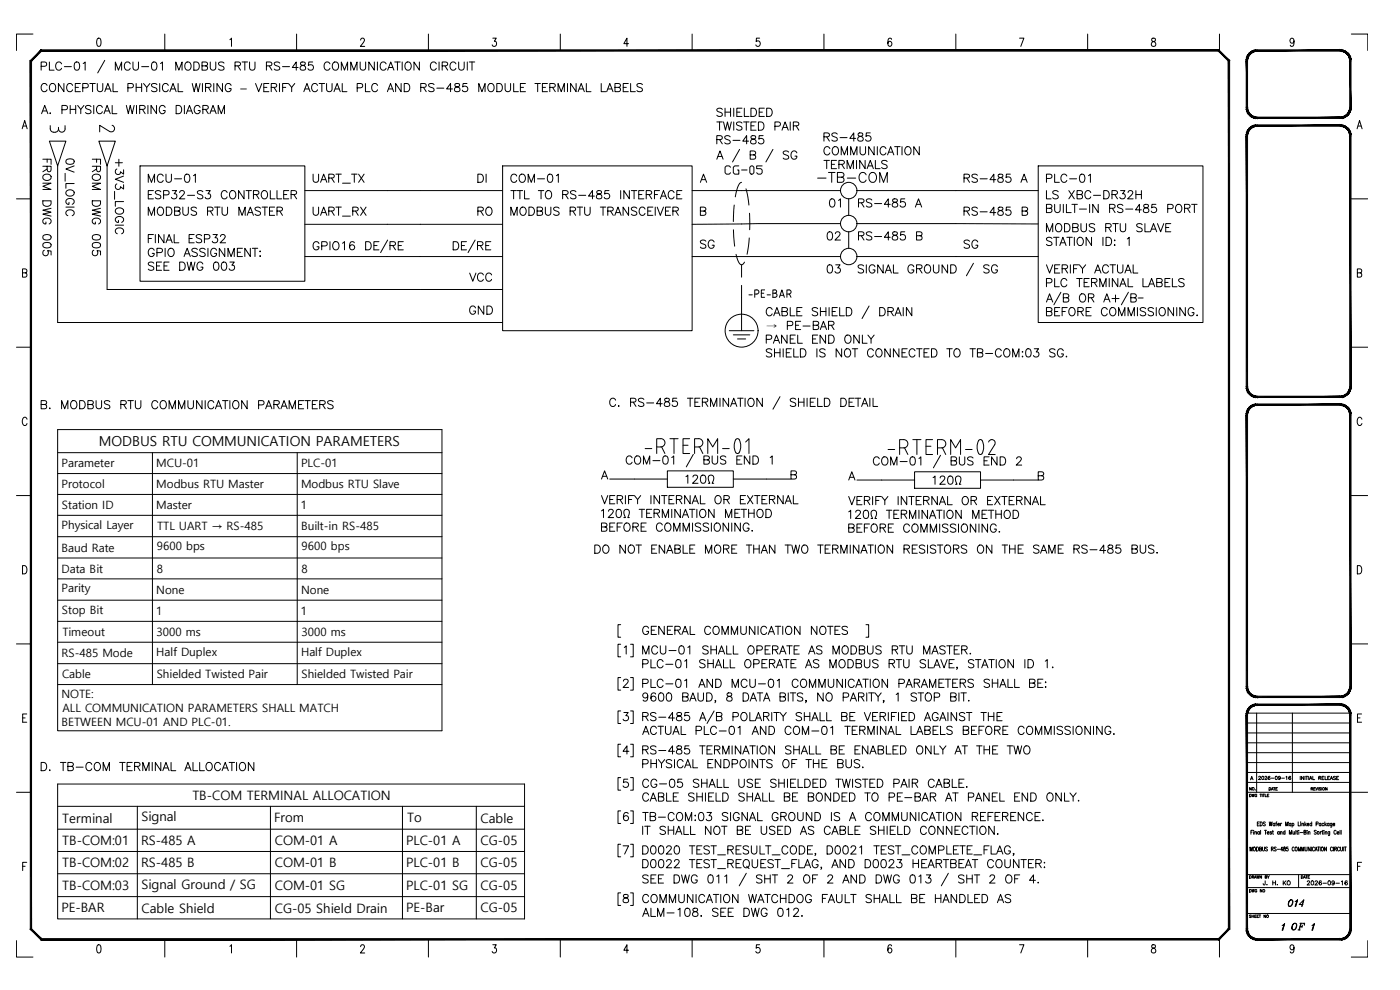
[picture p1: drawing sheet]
<svg xmlns="http://www.w3.org/2000/svg" width="420mm" height="297mm" viewBox="0 0 420 297" stroke-linecap="round" stroke-linejoin="round" font-family="sans-serif">
<defs><g id="words">
<g font-size="7.1">
<text x="134.8" y="76.9">DE/RE</text>
<text x="261.1" y="141.5">COM-01 / BUS END 2</text>
</g>
<text font-size="6.6" x="244.1" y="56.1">-TB-COM</text>
<g font-size="6.2">
<text x="23.3" y="66" transform="rotate(-90 23.3 66)">0V_LOGIC</text>
<text x="38.1" y="71.3" transform="rotate(-90 38.1 71.3)">+3V3_LOGIC</text>
</g>
<g font-size="5.7">
<text x="216.3" y="53.6">CG-05</text>
<text x="43.4" y="56.1">MCU-01</text>
<text x="92.8" y="56.1">UART_TX</text>
<text x="142.2" y="56.1">DI</text>
<text x="152" y="56.1">COM-01</text>
<text x="288.2" y="56.1">RS-485 A</text>
<text x="312.9" y="56.1">PLC-01</text>
<text x="43.4" y="61">ESP32-S3 CONTROLLER</text>
<text x="43.4" y="66">MODBUS RTU MASTER</text>
<text x="92.8" y="66">UART_RX</text>
<text x="142.2" y="66">RO</text>
<text x="152" y="61">TTL TO RS-485 INTERFACE</text>
<text x="152" y="66">MODBUS RTU TRANSCEIVER</text>
<text x="247.6" y="63.5">01</text>
<text x="256.5" y="63.5">RS-485 A</text>
<text x="288.2" y="66">RS-485 B</text>
<text x="16.2" y="78" transform="rotate(-90 16.2 78)">FROM DWG 005</text>
<text x="31" y="78" transform="rotate(-90 31 78)">FROM DWG 005</text>
<text x="208.8" y="75.8">SG</text>
<text x="246.9" y="73.4">02</text>
<text x="256.5" y="73.4">RS-485 B</text>
<text x="288.2" y="75.8">SG</text>
<text x="246.9" y="83.3">03</text>
<text x="139.7" y="85.7">VCC</text>
<text x="139.7" y="95.6">GND</text>
<text x="204.6" y="146.4">120Ω</text>
<text x="278.7" y="146.4">120Ω</text>
<text x="11.3" y="232.5">D. TB-COM TERMINAL ALLOCATION</text>
</g>
<g font-size="5.3">
<text x="13.8" y="40.9">3</text>
<text x="28.6" y="40.9">2</text>
<text x="223.7" y="90.3">-PE-BAR</text>
</g>
<g font-size="4.9">
<text x="385.2" y="273">014</text>
<text x="386.3" y="280.1">OF</text>
</g>
<text font-size="4.1" x="29.7" y="133.9">MODBUS RTU COMMUNICATION PARAMETERS</text>
<text font-size="4" x="390.9" y="266.7">2026-09-16</text>
<g font-size="3.9">
<text x="57.7" y="240">TB-COM TERMINAL ALLOCATION</text>
<text x="18.7" y="246.8">Terminal</text>
<text x="42.4" y="246.4">Signal</text>
<text x="82.3" y="246.7">From</text>
<text x="122.2" y="246.7">To</text>
<text x="144.2" y="246.8">Cable</text>
<text x="18.7" y="253.5">TB-COM:01</text>
<text x="42.3" y="253.5">RS-485 A</text>
<text x="82.5" y="253.5">COM-01 A</text>
<text x="121.9" y="253.5">PLC-01 A</text>
<text x="144.2" y="253.5">CG-05</text>
<text x="18.7" y="260.2">TB-COM:02</text>
<text x="42.3" y="260.2">RS-485 B</text>
<text x="82.5" y="260.2">COM-01 B</text>
<text x="121.9" y="260.2">PLC-01 B</text>
<text x="144.2" y="260.2">CG-05</text>
<text x="18.7" y="267">TB-COM:03</text>
<text x="42.4" y="266.6">Signal Ground / SG</text>
<text x="82.5" y="267">COM-01 SG</text>
<text x="121.9" y="267">PLC-01 SG</text>
<text x="144.2" y="267">CG-05</text>
<text x="18.4" y="273.8">PE-BAR</text>
<text x="42.5" y="273.8">Cable Shield</text>
<text x="82.5" y="273.8">CG-05 Shield Drain</text>
<text x="121.9" y="273.7">PE-Bar</text>
<text x="144.2" y="273.8">CG-05</text>
</g>
<g font-size="3.5">
<text x="72.2" y="27.5">–</text>
<text x="341.4" y="90.6">−</text>
</g>
<g font-size="3.4">
<text x="230" y="98.9">→</text>
<text x="18.5" y="140.2">Parameter</text>
<text x="46.9" y="140.2">MCU-01</text>
<text x="90.3" y="140.2">PLC-01</text>
<text x="18.5" y="146.5">Protocol</text>
<text x="46.9" y="146.5">Modbus RTU Master</text>
<text x="90.3" y="146.5">Modbus RTU Slave</text>
<text x="18.6" y="152.8">Station ID</text>
<text x="46.9" y="152.7">Master</text>
<text x="90.3" y="152.8">1</text>
<text x="18.5" y="158.7">Physical Layer</text>
<text x="47.2" y="159.1">TTL UART → RS-485</text>
<text x="90.3" y="159.1">Built-in RS-485</text>
<text x="18.5" y="165.5">Baud Rate</text>
<text x="47.1" y="165.1">9600 bps</text>
<text x="90.5" y="165.1">9600 bps</text>
<text x="18.5" y="171.8">Data Bit</text>
<text x="47.1" y="171.8">8</text>
<text x="90.5" y="171.8">8</text>
<text x="18.5" y="177.8">Parity</text>
<text x="46.9" y="178.1">None</text>
<text x="90.3" y="178.1">None</text>
<text x="18.6" y="184.1">Stop Bit</text>
<text x="46.9" y="184.5">1</text>
<text x="90.3" y="184.5">1</text>
<text x="18.7" y="190.8">Timeout</text>
<text x="47" y="190.8">3000 ms</text>
<text x="90.5" y="190.8">3000 ms</text>
<text x="18.5" y="197.2">RS-485 Mode</text>
<text x="46.9" y="196.8">Half Duplex</text>
<text x="90.3" y="196.8">Half Duplex</text>
<text x="18.6" y="203.6">Cable</text>
<text x="47" y="203.6">Shielded Twisted Pair</text>
<text x="90.5" y="203.6">Shielded Twisted Pair</text>
<text x="18.5" y="209.4">NOTE:</text>
<text x="18.7" y="213.5">ALL COMMUNICATION PARAMETERS SHALL MATCH</text>
<text x="18.5" y="217.7">BETWEEN MCU-01 AND PLC-01.</text>
</g>
</g></defs>
<!-- layer: Title blocks -->
<g fill="none" stroke="#000" stroke-width=".3">
<path d="M9.9 10.2h-5v4.9M29.3 11.6l.5-.2a1.65 1.65 0 0 1 0 2.5h-.2a1.83 1.83 0 0 1-.3-2.3zM49.5 10.2v4.9M69 11.9l.5-.5v2.5M89 10.2v4.9M108.2 12l.4-.6h.4l.4 .5-.3 .8-1 1.2h1.4M128.6 10.2v4.9M147.9 11.4h1l-.5 1a.73 .73 0 0 1 .6 1.1 .73 .73 0 0 1-1.3 0M168.2 10.2v4.9M188.6 13.1h-1.4l1-1.7v2.5M207.7 10.2v4.9M228 11.4h-1l-.1 1.1a.76 .76 0 0 1 1.1 .1 .76 .76 0 0 1 0 1 .76 .76 0 0 1-1.1 .1l-.1-.2"/>
<path d="M247.3 10.2v4.9M267.6 11.8l-.6-.4a1.47 1.47 0 0 0 .1 2.5 .74 .74 0 0 0 .6-.9 .74 .74 0 0 0-1-.5l-.2 .6M286.9 10.2v4.9M306 11.4h1.3l-.9 2.5M326.4 10.2v4.9M345.7 11.6v.7a.9 .9 0 0 1 1 .5 .9 .9 0 0 1-.3 1.1 .79 .79 0 0 1-.9-.8 .79 .79 0 0 1 1-.7l.2-.1a.52 .52 0 0 0-.3-.9zM366 10.2v4.9M388.4 12.3l-.3 .6a.7 .7 0 0 1-1-.7 .7 .7 0 0 1 1-.6l.3 .7a1.16 1.16 0 0 1-.8 1.6l-.4-.3M405.5 10.2h5v4.9M6.7 38.6l.7-2.4 .8 2.4M6.9 37.8h1M407.3 38.6l.7-2.4 .8 2.4"/>
<path d="M407.6 37.8h.9M4.9 59.7h4.4M405.5 59.7h5M6.8 81.9l1.1-.2 .1-.8-.4-.2h-.8v2.5h.8l.4-.3 .1-.6-.5-.4M407.4 81.9l1.1-.2 .1-.8-.4-.2h-.8v2.5h.8l.4-.3 .1-.6-.5-.4M4.9 104.2h4.4M405.5 104.2h5M8.1 125.8a.73 .73 0 0 0-.9-.6 .73 .73 0 0 0-.5 .9v.6a.73 .73 0 0 0 .5 1 .73 .73 0 0 0 .9-.6M408.7 125.8a.73 .73 0 0 0-.9-.6 .73 .73 0 0 0-.5 .9v.6a.73 .73 0 0 0 .5 1 .73 .73 0 0 0 .9-.6M4.9 148.7h4.4M405.5 148.7h5M6.8 169.7a1.32 1.32 0 0 1 1.3 .8 1.32 1.32 0 0 1-.4 1.6l-.9 .1z"/>
<path d="M407.4 169.7a1.32 1.32 0 0 1 1.3 .8 1.32 1.32 0 0 1-.4 1.6l-.9 .1zM4.9 193.2h4.4M405.5 193.2h5M6.8 215.4h.7M8 214.2h-1.2v2.5h1.2M407.4 215.4h.8M408.6 214.2h-1.2v2.5h1.2M4.9 237.7h4.4M405.5 237.7h5M6.8 259.9h.7M8 258.7h-1.2v2.5M407.4 259.9h.8"/>
<path d="M408.6 258.7h-1.2v2.5M4.9 282.2v5h5M29.3 283.6l.5-.1a1.65 1.65 0 0 1 0 2.4h-.2a1.83 1.83 0 0 1-.3-2.3zM49.5 281.8v5.4M69 283.9l.5-.4v2.4M89 281.8v5.4M108.2 284l.4-.5h.4l.4 .4-.3 .8-1 1.2h1.4M128.6 281.8v5.4M147.9 283.5h1l-.5 .9a.73 .73 0 0 1 .6 1.1 .73 .73 0 0 1-1.3 0M168.2 281.8v5.4M188.6 285.1h-1.4l1-1.6v2.4M207.7 281.8v5.4"/>
<path d="M228 283.5h-1l-.1 1a.76 .76 0 0 1 1.1 .1 .76 .76 0 0 1 0 1 .76 .76 0 0 1-1.1 .1l-.1-.2M247.3 281.8v5.4M267.6 283.8l-.6-.3a1.47 1.47 0 0 0 .1 2.4 .71 .71 0 0 0 .6-1 .71 .71 0 0 0-1.2-.2v.4M286.9 281.8v5.4M306 283.5h1.3l-.9 2.4M326.4 281.8v5.4M345.7 283.6v.7a.9 .9 0 0 1 1 .5 .9 .9 0 0 1-.3 1.1 .78 .78 0 0 1-.9-.8 .78 .78 0 0 1 1-.7l.2-.1a.52 .52 0 0 0-.3-.8zM366 281.6v5.6M388.4 284.3l-.3 .6a.7 .7 0 0 1-1-.7 .7 .7 0 0 1 1-.6l.3 .7a1.16 1.16 0 0 1-.8 1.6l-.4-.3M410.5 282.2v5h-5"/>
</g>
<!-- layer: TITLE -->
<g fill="none" stroke="#000" stroke-width=".3">
<path d="M368.8 18.3v17.3M374.2 219.9h31.1M374.2 216.9h31.1M374.2 214h31.1M377.1 214v23.7M387.9 214v23.7M374.2 237.7h31.1M374.2 234.8h31.1M374.2 231.8h31.1M374.2 228.8h31.1M374.2 225.8h31.1M374.2 222.9h31.1"/>
<path d="M375 238.3l.5 .2-.1 .5h-.4zM375.5 236.3v.8l-.5-.8v.8M375.7 238.3l.2 .7 .2-.7 .2 .7 .1-.7M376.7 237h.1M377.2 238.5a.31 .31 0 0 0-.5-.2 .31 .31 0 0 0-.1 .5 .28 .28 0 0 0 .3 .3 .28 .28 0 0 0 .3-.3h-.2M378.1 238.3h.5M378.4 238.3v.7M378.8 238.3v.7M379 238.3h.5M379.3 238.3v.7M379.7 238.3v.7h.4M380.3 238.6h.3"/>
<path d="M380.8 238.3h-.5v.7h.5M380.9 236.3l.4 .1-.1 .6-.3 .1zM381.5 237.1l.3-.8 .3 .8M381.6 236.8h.4M382.2 236.3h.5M382.4 236.3v.8M382.9 236.7h.3M383.4 236.3h-.5v.8h.5M393.5 236.7l.5-.3-.5-.1v.8M393.7 236.7l.3 .4M394.3 236.7h.3M394.7 236.3h-.4v.8h.4"/>
<path d="M394.9 236.3l.2 .8 .3-.8M395.6 236.3v.8M396.4 236.4h-.5l.5 .4-.1 .2h-.4M396.7 236.3v.8M398.3 236.3v.8l-.5-.8v.8M368.8 254.7v24M375.1 255.3v-1.2l.4 1.2 .3-1.2v1.2M375.4 249.7h.4M376 249.1h-.6v1.2M376.2 249.2h.1M376.2 249.6v.7M376.3 254.2l.1-.1a.58 .58 0 0 1 .4 .6 .58 .58 0 0 1-.5 .6l-.2-.4z"/>
<path d="M376.6 249.7l.4-.1 .1 .7M376.6 249.5v.8M377.1 254.1a.59 .59 0 0 1 .6 .6 .59 .59 0 0 1-.6 .6zM377.3 247.2h.4M377.9 246.6h-.6v1.2h.6M378 249.7a.33 .33 0 0 0-.5 0 .33 .33 0 0 0 0 .4 .33 .33 0 0 0 .5 0M378 249.5v.8M378 254.7l.6-.1-.1-.4-.5-.1v1.2l.6-.1-.2-.5M378.2 246.6a.6 .6 0 0 1 .6 .6 .6 .6 0 0 1-.6 .6zM378.3 249.1v1.2M378.9 254.1v.9l.2 .3 .3-.1 .1-1.1M379.5 249.1h.6"/>
<path d="M379.7 246.8l-.2-.2-.4 .2 .6 .5a.33 .33 0 0 1-.1 .5 .33 .33 0 0 1-.5-.2M379.8 249.1v1.2M380.3 249.8h.5v-.2a.33 .33 0 0 0-.5 .3 .33 .33 0 0 0 .5 .2M380.4 254.3l-.2-.2-.4 .2 .5 .5a.31 .31 0 0 1 0 .5 .31 .31 0 0 1-.5-.1M380.9 246.6l.2 1.2 .3-1.2 .2 1.2 .2-1.2M381.6 254.7l.5-.1v-.4l-.5-.1v1.2M381.6 249.7l-.4-.1 .4 .5-.2 .2-.3-.2M381.8 249.5h.4M381.9 254.7l.3 .6M382 249.1v1l.2 .2M382.6 247.2l-.1-.1a.34 .34 0 0 0-.5 .3 .34 .34 0 0 0 .6 .2M382.6 247v.8"/>
<path d="M382.8 247h.4M383 254.3l-.2-.2-.4 .2 .5 .5a.31 .31 0 0 1 0 .5 .31 .31 0 0 1-.5-.1M383.2 246.6l-.2 .2v1M383.3 254.8h.8M383.4 247.3h.6l-.1-.2a.34 .34 0 0 0-.5 .3 .34 .34 0 0 0 .6 .2M383.9 249.7a.33 .33 0 0 0-.4 0 .33 .33 0 0 0 0 .4 .33 .33 0 0 0 .4 0M383.9 249.5v.8M384.3 249.7l.4-.1 .1 .7M384.3 249.5v.8M384.3 247v.8M384.7 247l-.4 .3M385 254.9h-.6l.4-.8v1.2"/>
<path d="M385.3 254.2v.3a.39 .39 0 0 1 .5 .4 .39 .39 0 0 1-.5 .4 .57 .57 0 0 1 .4-.9v-.2zM385.6 249.7a.33 .33 0 0 0-.4 0 .33 .33 0 0 0 0 .4 .33 .33 0 0 0 .4 0M385.6 249.1v1.2M385.8 247.8v-1.2l.4 1.2 .4-1.2v1.2M386.6 254.1h-.5v.5a.34 .34 0 0 1 .5 .1 .34 .34 0 0 1-.1 .5 .34 .34 0 0 1-.5-.1M387 250.3v-1.2l.3 1.2 .4-1.2v1.2M387.4 247.2l-.1-.1a.33 .33 0 0 0-.4 .3 .33 .33 0 0 0 .5 .2M387.4 247v.8M387.8 247.2l.1-.1a.34 .34 0 0 1 .4 .3 .34 .34 0 0 1-.5 .2M387.8 247v1.2M388 249.5l.1 .7 .4-.1M388.4 254.4a.33 .33 0 0 0-.4-.3 .33 .33 0 0 0-.2 .5v.3a.33 .33 0 0 0 .2 .4 .33 .33 0 0 0 .4-.2"/>
<path d="M388.5 249.5v.8M388.8 254.2l.1-.1a.58 .58 0 0 1 .5 .6 .58 .58 0 0 1-.6 .6l-.1-.4zM388.9 249.1v1.2M389.2 249.5h.3M389.3 249.1v1l.2 .2M389.6 246.6v1.2h.5M389.6 255.3v-1.2l.4 1.2 .3-1.2v1.2M389.7 249.2h.1M389.8 249.6v.7M390.2 249.8h.8M390.3 246.7h.1M390.4 247.1v.7"/>
<path d="M390.7 255.3v-1.2l.3 1.2 .3-1.2v1.2M390.7 247.2l.5-.1v.7M390.7 247v.8M391.3 249.7l.6-.1v-.4l-.6-.1v1.2l.6-.1-.2-.5M391.6 246.6v1.2M391.7 254.1v.9l.2 .3 .3-.1 .1-1.1M391.8 247.3l.3 .5M392 247l-.4 .6M392.2 249.2h.1M392.3 249.6v.7M392.3 247.3h.5v-.2a.33 .33 0 0 0-.5 .3 .33 .33 0 0 0 .5 .2M392.6 249.7l.5-.1v.7"/>
<path d="M392.6 249.5v.8M393.2 254.1v1.2l-.6-1.2v1.2M393.6 254.1v1.2M393.7 247.2l-.1-.1a.34 .34 0 0 0-.5 .3 .34 .34 0 0 0 .6 .2M393.7 246.6v1.2M394.5 254.4a.33 .33 0 0 0-.4-.3 .33 .33 0 0 0-.2 .5v.3a.33 .33 0 0 0 .2 .4 .33 .33 0 0 0 .4-.2M394.7 255.3l.3-1.2 .3 1.2M394.8 254.9h.4M395 247.2h.5l.1-.5-.6-.1v1.2M395 249.3l-.2-.2-.4 .2 .5 .4a.32 .32 0 0 1 .1 .5 .32 .32 0 0 1-.5 0l-.1-.1M395.4 254.1h.6M395.7 254.1v1.2"/>
<path d="M396.2 249.5v.8M396.2 254.1v1.2M396.4 247.2l-.1-.1a.33 .33 0 0 0-.4 .3 .33 .33 0 0 0 .5 .2M396.4 247v.8M396.6 249.5l-.4 .3M396.7 254.2l.1-.1a.58 .58 0 0 1 .4 .6 .58 .58 0 0 1-.5 .6l-.2-.4zM396.7 249.5h.3M396.9 249.1v1l.2 .2M397.3 247.2l-.1-.1a.34 .34 0 0 0-.5 .3 .34 .34 0 0 0 .6 .2M397.3 249.2h.1M397.3 249.6v.7M397.6 246.6v1.2"/>
<path d="M397.7 249.7l.5-.1v.7M397.7 249.5v.8M397.8 247.3l.3 .5M398 247l-.4 .6M398.1 254.1v1.2l-.6-1.2v1.2M398.9 247.2l-.1-.1a.34 .34 0 0 0-.5 .3 .34 .34 0 0 0 .6 .2M398.9 247v.8M399.1 249.5l-.1 1.1h-.3M399.1 249.7l-.1-.1a.33 .33 0 0 0-.5 .3 .33 .33 0 0 0 .6 .2M399.7 247v1.1h-.4M399.7 247.2l-.1-.1a.33 .33 0 0 0-.4 .3 .33 .33 0 0 0 .5 .2M399.9 254.4a.33 .33 0 0 0-.4-.3 .33 .33 0 0 0-.2 .5v.3a.33 .33 0 0 0 .2 .4 .33 .33 0 0 0 .4-.2"/>
<path d="M400 247.3h.6l-.1-.2a.34 .34 0 0 0-.5 .3 .34 .34 0 0 0 .6 .2M400.2 254.1v1.2M400.5 254.7l.6-.1v-.4l-.6-.1v1.2M400.8 254.7l.3 .6M401 249.4a.35 .35 0 0 0-.4-.3 .35 .35 0 0 0-.3 .5v.2a.35 .35 0 0 0 .3 .5 .35 .35 0 0 0 .4-.3M401.3 249.8h.5l-.1-.2a.34 .34 0 0 0-.4 .3 .34 .34 0 0 0 .5 .2M402 254.4a.33 .33 0 0 0-.4-.3 .33 .33 0 0 0-.2 .5v.3a.33 .33 0 0 0 .2 .4 .33 .33 0 0 0 .4-.2M402.2 249.1v1.2M402.3 254.1v.9l.3 .3 .3-.1v-1.1M402.5 249.1v1.2M403.3 254.1v1.2M403.5 254.1h.6"/>
<path d="M403.8 254.1v1.2M374.2 274.1h31.1M374.2 266.3h31.1M374.2 262.4h31.1M375 262.7l.5 .2-.1 .6h-.4zM375 266.9l.4 .1v.6l-.4 .1zM375.5 274.6h-.5l.5 .6h-.5M375.7 266.9l.2 .8 .2-.8 .2 .8 .1-.8M375.7 274.5v.8M375.7 274.9h.6M375.8 263.1h.4l.1-.3-.5-.1v.8M376 263.1l.3 .4"/>
<path d="M376.3 274.5v.8M376.4 263.5l.3-.8 .3 .8M376.6 274.9h.3M376.6 263.3h.3M377 274.5h-.4v.8h.4M377.2 262.7l.1 .8 .2-.8 .2 .8 .2-.8M377.2 267.1a.28 .28 0 0 0-.3-.2 .28 .28 0 0 0-.3 .3v.2a.28 .28 0 0 0 .3 .3 .28 .28 0 0 0 .3-.3h-.2M377.3 274.9h.3M377.7 274.5h-.4v.8h.4M377.9 274.5h.5M378.1 274.5v.8M378.6 262.7v.8l-.5-.8v.8"/>
<path d="M378.7 266.9v.8l-.5-.8v.8M379.7 263.1l.5-.2-.5-.2v.8h.5l-.2-.4M379.7 264.3l-.1 1.1-.4 .1-.1-.4M379.8 274.5v.8l-.5-.8v.8M380.2 265.4h.1M380.4 262.7l.3 .8M381 262.7l-.3 .4M382 264.3v1.2M382 264.9h.8M382.8 264.3v1.2M383.3 265.4h.1M385.1 264.3v1.2"/>
<path d="M385.4 264.8l.5 .7M385.9 264.3l-.8 .8M393.7 277.7l.8-.6-.6 2M394.3 277.5l-.5 1.6M394.4 277.4l-.4 .2M394.5 277.1l-.8 2"/>
<circle cx="376.1" cy="236.6" r=".36"/>
<circle cx="397.2" cy="236.6" r=".35"/>
<circle cx="395.6" cy="249.9" r=".37"/>
<circle cx="379.3" cy="267.2" r=".35"/>
<circle cx="380.4" cy="274.9" r=".36"/>
<circle cx="386.8" cy="264.8" r=".57"/>
</g>
<g fill="#000" stroke="#000" stroke-width=".3">
<path d="M374 18.3l.4 13.9v-13.9zM374 18.3l.4 13.9h-.4z"/>
<path d="M376.8 15h.5v.3zM376.8 15l.1 .4 .4-.1zM376.3 15.1l.5-.1 .1 .4zM376.3 15.1l.1 .4 .5-.1zM375.8 15.3l.5-.2 .1 .4zM375.8 15.3l.2 .4 .4-.2zM375.4 15.6l.4-.3 .2 .4zM375.4 15.6l.2 .3 .4-.2zM375 15.9l.4-.3 .2 .3zM375 15.9l.2 .3 .4-.3zM375 15.9l.2 .3-.6 .1zM374.6 16.3l.4 .2 .2-.3zM374.6 16.3l.4 .2-.6 .3zM374.4 16.8l.3 .1 .3-.4zM374.4 16.8l.3 .1-.5 .3zM374.2 17.2l.4 .1 .1-.4zM374.2 17.2l.4 .1-.6 .5zM374 17.8h.4l.2-.5zM374 17.8h.4l-.4 .5zM374.4 17.8l-.4 .5h.4z"/>
<path d="M377.3 15.3h24.9v-.3zM377.3 15h24.9l-24.9 .3z"/>
<path d="M405.1 18.3l.4 13.9v-13.9zM405.1 18.3l.4 13.9h-.4z"/>
<path d="M405.4 17.8l.1 .5h-.4zM405 17.8l.1 .5 .3-.5zM405.3 17.2l.1 .6h-.4zM404.9 17.3l.1 .5 .3-.6zM405.1 16.8l.2 .4-.4 .1zM404.8 16.9l.1 .4 .2-.5zM404.8 16.3l.3 .5-.3 .1zM404.5 16.5l.3 .4v-.6zM404.5 15.9l.3 .4-.3 .2zM404.5 15.9l-.3 .3 .3 .3zM404.1 15.6l.4 .3-.3 .3zM404.1 15.6l-.2 .3 .3 .3zM403.7 15.3l.4 .3-.2 .3zM403.7 15.3l-.2 .4 .4 .2zM403.2 15.1l.5 .2-.2 .4zM403.2 15.1l-.1 .4 .4 .2zM402.7 15l.5 .1-.1 .4zM402.7 15l-.1 .4 .5 .1zM402.2 15h.5l-.1 .4zM402.2 15v.3l.4 .1z"/>
<path d="M374 32.2h.4l-.4 .6zM374.4 32.2l-.4 .6 .4-.1zM374 32.8l.4-.1-.2 .6zM374.4 32.7l-.2 .6 .4-.2zM374.2 33.3l.4-.2-.2 .6zM374.6 33.1l-.2 .6 .3-.1zM374.4 33.7l.3-.1-.1 .6zM374.7 33.6l-.1 .6 .4-.3zM374.6 34.2l.4-.3v.7zM375 33.9v.7l.2-.3zM375 34.6l.2-.3 .2 .6zM375.2 34.3l.2 .6 .2-.3zM375.6 34.6l.2 .6-.4-.3zM375.6 34.6l.2 .6 .2-.4zM376 34.8l.3 .6-.5-.2zM376 34.8l.3 .6 .1-.4zM376.4 35l.4 .5-.5-.1zM376.4 35l.4 .5 .1-.4zM376.9 35.1l.4 .4h-.5zM376.9 35.1l.4 .4v-.3z"/>
<path d="M376.8 37.5h.5v.4zM376.8 37.5l.1 .4h.4zM376.3 37.6l.5-.1 .1 .4zM376.3 37.6l.1 .4 .5-.1zM375.8 37.8l.5-.2 .1 .4zM375.8 37.8l.2 .4 .4-.2zM375.4 38.1l.4-.3 .2 .4zM375.4 38.1l.2 .3 .4-.2zM375 38.5l.4-.4 .2 .3zM375 38.5l.2 .2 .4-.3zM375 38.5l.2 .2-.6 .1zM374.6 38.8l.4 .3 .2-.4zM374.6 38.8l.4 .3-.6 .2zM374.4 39.3l.3 .2 .3-.4zM374.4 39.3l.3 .2-.5 .3zM374.2 39.8l.4 .1 .1-.4zM374.2 39.8l.4 .1-.6 .4zM374 40.3h.4l.2-.4zM374 40.3h.4l-.4 .5zM374.4 40.3l-.4 .5h.4z"/>
<path d="M377.3 35.5h24.9v-.3zM377.3 35.2h24.9l-24.9 .3z"/>
<path d="M377.3 37.9h24.9v-.4zM377.3 37.5h24.9l-24.9 .4z"/>
<path d="M402.2 35.2l.5 .3h-.5zM402.2 35.2l.5 .3-.1-.4zM402.6 35.1l.6 .3-.5 .1zM402.6 35.1l.6 .3-.1-.4zM403.1 35l.6 .2-.5 .2zM403.1 35l.6 .2-.2-.4zM403.5 34.8l.6 .1-.4 .3zM403.5 34.8l.6 .1-.2-.3zM403.9 34.6h.6l-.4 .3zM403.9 34.6h.6l-.3-.3zM404.2 34.3l.6-.1-.3 .4zM404.5 33.9l-.3 .4 .6-.1zM404.5 33.9l.6-.2-.3 .5zM404.8 33.6l-.3 .3 .6-.2zM404.8 33.6l.5-.3-.2 .4zM404.9 33.1l-.1 .5 .5-.3zM404.9 33.1l.5-.3-.1 .5zM405 32.7l-.1 .4 .5-.3zM405.5 32.2l-.1 .6-.4-.1zM405.1 32.2l-.1 .5 .5-.5z"/>
<path d="M374 40.8l.4 75.2v-75.2zM374 40.8l.4 75.2h-.4z"/>
<path d="M405.1 40.8l.4 75.2v-75.2zM405.1 40.8l.4 75.2h-.4z"/>
<path d="M405.4 40.3l.1 .5h-.4zM405 40.3l.1 .5 .3-.5zM405.3 39.8l.1 .5h-.4zM404.9 39.9l.1 .4 .3-.5zM405.1 39.3l.2 .5-.4 .1zM404.8 39.5l.1 .4 .2-.6zM404.8 38.8l.3 .5-.3 .2zM404.5 39.1l.3 .4v-.7zM404.5 38.5l.3 .3-.3 .3zM404.5 38.5l-.3 .2 .3 .4zM404.1 38.1l.4 .4-.3 .2zM404.1 38.1l-.2 .3 .3 .3zM403.7 37.8l.4 .3-.2 .3zM403.7 37.8l-.2 .4 .4 .2zM403.2 37.6l.5 .2-.2 .4zM403.2 37.6l-.1 .4 .4 .2zM402.7 37.5l.5 .1-.1 .4zM402.7 37.5l-.1 .4 .5 .1zM402.2 37.5h.5l-.1 .4zM402.2 37.5v.4h.4z"/>
<path d="M374 116h.4l-.4 .5zM374.4 116l-.4 .5 .4-.1zM374 116.5l.4-.1-.2 .6zM374.4 116.4l-.2 .6 .4-.1zM374.2 117l.4-.1-.2 .6zM374.6 116.9l-.2 .6 .3-.2zM374.4 117.5l.3-.2-.1 .6zM374.7 117.3l-.1 .6 .4-.2zM374.6 117.9l.4-.2v.6zM375 117.7v.6l.2-.3zM375 118.3l.2-.3 .2 .6zM375.2 118l.2 .6 .2-.3zM375.6 118.3l.2 .6-.4-.3zM375.6 118.3l.2 .6 .2-.3zM376 118.6l.3 .5-.5-.2zM376 118.6l.3 .5 .1-.4zM376.4 118.7l.4 .5-.5-.1zM376.4 118.7l.4 .5 .1-.4zM376.9 118.8l.4 .5-.5-.1zM376.9 118.8l.4 .5v-.4z"/>
<path d="M377.3 118.9v.4l24.9-.4zM377.3 119.3l24.9-.4v.4z"/>
<path d="M402.2 118.9l.5 .3-.5 .1zM402.2 118.9l.5 .3-.1-.4zM402.6 118.8l.6 .3-.5 .1zM402.6 118.8l.6 .3-.1-.4zM403.1 118.7l.6 .2-.5 .2zM403.1 118.7l.6 .2-.2-.3zM403.5 118.6h.6l-.4 .3zM403.5 118.6h.6l-.2-.3zM403.9 118.3h.6l-.4 .3zM403.9 118.3h.6l-.3-.3zM404.2 118l.6-.1-.3 .4zM404.5 117.7l-.3 .3 .6-.1zM404.5 117.7l.6-.2-.3 .4zM404.8 117.3l-.3 .4 .6-.2zM404.8 117.3l.5-.3-.2 .5zM404.9 116.9l-.1 .4 .5-.3zM404.9 116.9l.5-.4-.1 .5zM405 116.4l-.1 .5 .5-.4zM405.5 116l-.1 .5-.4-.1zM405.1 116l-.1 .4 .5-.4z"/>
<path d="M374 124.5l.4 81.5v-81.5zM374 124.5l.4 81.5h-.4z"/>
<path d="M377.3 121.2v.4l24.9-.4zM377.3 121.6l24.9-.4v.4z"/>
<path d="M376.8 121.3l.5-.1v.4zM376.8 121.3l.1 .3h.4zM376.3 121.4l.5-.1 .1 .3zM376.3 121.4l.1 .3 .5-.1zM375.8 121.6l.5-.2 .1 .3zM375.8 121.6l.2 .3 .4-.2zM375.4 121.8l.4-.2 .2 .3zM375.4 121.8l.2 .4 .4-.3zM375 122.2l.4-.4 .2 .4zM375 122.2l.2 .3 .4-.3zM375 122.2l.2 .3-.6 .1zM374.6 122.6l.4 .2 .2-.3zM374.6 122.6l.4 .2-.6 .2zM374.4 123l.3 .2 .3-.4zM374.4 123l.3 .2-.5 .3zM374.2 123.5l.4 .1 .1-.4zM374.2 123.5l.4 .1-.6 .4zM374 124l.4 .1 .2-.5zM374 124l.4 .1-.4 .4zM374.4 124.1l-.4 .4h.4z"/>
<path d="M405.4 124l.1 .5h-.4zM405 124.1l.1 .4 .3-.5zM405.3 123.5l.1 .5-.4 .1zM404.9 123.6l.1 .5 .3-.6zM405.1 123l.2 .5-.4 .1zM404.8 123.2l.1 .4 .2-.6zM404.8 122.6l.3 .4-.3 .2zM404.5 122.8l.3 .4v-.6zM404.5 122.2l.3 .4-.3 .2zM404.5 122.2l-.3 .3 .3 .3zM404.1 121.8l.4 .4-.3 .3zM404.1 121.8l-.2 .4 .3 .3zM403.7 121.6l.4 .2-.2 .4zM403.7 121.6l-.2 .3 .4 .3zM403.2 121.4l.5 .2-.2 .3zM403.2 121.4l-.1 .3 .4 .2zM402.7 121.3l.5 .1-.1 .3zM402.7 121.3l-.1 .3 .5 .1zM402.2 121.2l.5 .1-.1 .3zM402.2 121.2v.4h.4z"/>
<path d="M405.1 124.5l.4 81.5v-81.5zM405.1 124.5l.4 81.5h-.4z"/>
<path d="M374 206h.4l-.4 .5zM374.4 206l-.4 .5 .4-.1zM374 206.5l.4-.1-.2 .6zM374.4 206.4l-.2 .6 .4-.1zM374.2 207l.4-.1-.2 .6zM374.6 206.9l-.2 .6 .3-.2zM374.4 207.5l.3-.2-.1 .6zM374.7 207.3l-.1 .6 .4-.2zM374.6 207.9l.4-.2v.6zM375 207.7v.6l.2-.3zM375 208.3l.2-.3 .2 .7zM375.2 208l.2 .7 .2-.4zM375.6 208.3l.2 .6-.4-.2zM375.6 208.3l.2 .6 .2-.3zM376 208.6l.3 .5-.5-.2zM376 208.6l.3 .5 .1-.3zM376.4 208.8l.4 .4-.5-.1zM376.4 208.8l.4 .4 .1-.3zM376.9 208.9l.4 .4-.5-.1zM376.9 208.9l.4 .4v-.4z"/>
<path d="M374 214.5l.4 64.2v-64.2zM374 214.5l.4 64.2h-.4z"/>
<path d="M377.3 208.9v.4l24.9-.4zM377.3 209.3l24.9-.4v.4z"/>
<path d="M377.3 211.2v.4l24.9-.4zM377.3 211.6l24.9-.4v.4z"/>
<path d="M376.8 211.3l.5-.1v.4zM376.8 211.3l.1 .4 .4-.1zM376.3 211.4l.5-.1 .1 .4zM376.3 211.4l.1 .4 .5-.1zM375.8 211.6l.5-.2 .1 .4zM375.8 211.6l.2 .3 .4-.1zM375.4 211.9l.4-.3 .2 .3zM375.4 211.9l.2 .3 .4-.3zM375 212.2l.4-.3 .2 .3zM375 212.2l.2 .3 .4-.3zM375 212.2l.2 .3-.6 .1zM374.6 212.6l.4 .2 .2-.3zM374.6 212.6l.4 .2-.6 .2zM374.4 213l.3 .2 .3-.4zM374.4 213l.3 .2-.5 .3zM374.2 213.5l.4 .1 .1-.4zM374.2 213.5l.4 .1-.6 .4zM374 214l.4 .1 .2-.5zM374 214l.4 .1-.4 .4zM374.4 214.1l-.4 .4h.4z"/>
<path d="M402.2 208.9l.5 .3-.5 .1zM402.2 208.9l.5 .3-.1-.3zM402.6 208.9l.6 .2-.5 .1zM402.6 208.9l.6 .2-.1-.3zM403.1 208.8l.6 .1-.5 .2zM403.1 208.8l.6 .1-.2-.3zM403.5 208.6l.6 .1-.4 .2zM403.5 208.6l.6 .1-.2-.4zM403.9 208.3h.6l-.4 .4zM403.9 208.3h.6l-.3-.3zM404.2 208l.6-.1-.3 .4zM404.5 207.7l-.3 .3 .6-.1zM404.5 207.7l.6-.2-.3 .4zM404.8 207.3l-.3 .4 .6-.2zM404.8 207.3l.5-.3-.2 .5zM404.9 206.9l-.1 .4 .5-.3zM404.9 206.9l.5-.4-.1 .5zM405 206.4l-.1 .5 .5-.4zM405.5 206l-.1 .5-.4-.1zM405.1 206l-.1 .4 .5-.4z"/>
<path d="M405.4 214l.1 .5h-.4zM405 214.1l.1 .4 .3-.5zM405.3 213.5l.1 .5-.4 .1zM404.9 213.6l.1 .5 .3-.6zM405.1 213l.2 .5-.4 .1zM404.8 213.2l.1 .4 .2-.6zM404.8 212.6l.3 .4-.3 .2zM404.5 212.8l.3 .4v-.6zM404.5 212.2l.3 .4-.3 .2zM404.5 212.2l-.3 .3 .3 .3zM404.1 211.9l.4 .3-.3 .3zM404.1 211.9l-.2 .3 .3 .3zM403.7 211.6l.4 .3-.2 .3zM403.7 211.6l-.2 .3 .4 .3zM403.2 211.4l.5 .2-.2 .3zM403.2 211.4l-.1 .4 .4 .1zM402.7 211.3l.5 .1-.1 .4zM402.7 211.3l-.1 .4 .5 .1zM402.2 211.2l.5 .1-.1 .4zM402.2 211.2v.4l.4 .1z"/>
<path d="M405.1 214.5l.4 64.2v-64.2zM405.1 214.5l.4 64.2h-.4z"/>
<path d="M368.6 18.3v260.4l.4 .1zM368.6 18.3l.4-.1v260.6zM365.7 15.3l2.9 3 .4-.1zM365.8 15l3.2 3.2-3.3-2.9zM12.5 15.3h353.2l.1-.3zM12.3 15h353.5l-353.3 .3zM12.3 15l-2.8 3.3 3-3zM9.1 18.2l3.2-3.2-2.8 3.3zM9.1 18.2l.4 260.5v-260.4zM9.1 18.2l.4 260.5-.4 .1zM9.1 278.8l3.4 2.8-3-2.9zM9.1 278.8l3.4 2.8-.2 .4zM12.5 281.6l-.2 .4 353.4-.4zM12.3 282l353.4-.4 .1 .4zM365.7 281.6l.1 .4 2.8-3.3zM368.6 278.7l.4 .1-3.2 3.2z"/>
<path d="M374 278.7h.4l-.4 .5zM374.4 278.7l-.4 .5h.4zM374 279.2h.4l-.2 .6zM374.4 279.2l-.2 .6 .4-.2zM374.2 279.8l.4-.2-.2 .6zM374.6 279.6l-.2 .6 .3-.2zM374.4 280.2l.3-.2-.1 .7zM374.7 280l-.1 .7 .4-.2zM374.6 280.7l.4-.2v.6zM375 280.5v.6l.2-.3zM375 281.1l.2-.3 .2 .6zM375.2 280.8l.2 .6 .2-.3zM375.6 281.1l.2 .6-.4-.3zM375.6 281.1l.2 .6 .2-.4zM376 281.3l.3 .6-.5-.2zM376 281.3l.3 .6 .1-.4zM376.4 281.5l.4 .5-.5-.1zM376.4 281.5l.4 .5 .1-.4zM376.9 281.6l.4 .4h-.5zM376.9 281.6l.4 .4v-.4z"/>
<path d="M377.3 281.6v.4l24.9-.4zM377.3 282l24.9-.4v.4z"/>
<path d="M402.2 281.6l.5 .4h-.5zM402.2 281.6l.5 .4-.1-.4zM402.6 281.6l.6 .3-.5 .1zM402.6 281.6l.6 .3-.1-.4zM403.1 281.5l.6 .2-.5 .2zM403.1 281.5l.6 .2-.2-.4zM403.5 281.3l.6 .1-.4 .3zM403.5 281.3l.6 .1-.2-.3zM403.9 281.1h.6l-.4 .3zM403.9 281.1h.6l-.3-.3zM404.2 280.8l.6-.1-.3 .4zM404.5 280.5l-.3 .3 .6-.1zM404.5 280.5l.6-.3-.3 .5zM404.8 280l-.3 .5 .6-.3zM404.8 280l.5-.2-.2 .4zM404.9 279.6l-.1 .4 .5-.2zM404.9 279.6l.5-.4-.1 .6zM405 279.2l-.1 .4 .5-.4zM405.5 278.7l-.1 .5h-.4zM405.1 278.7l-.1 .5 .5-.5z"/>
</g>
<!-- layer: CTRL-TEXT -->
<g fill="none" stroke="#000" stroke-width=".3">
<path d="M12.3 19.9h1.1a.65 .65 0 0 0 .6-.7 .65 .65 0 0 0-.6-.6h-1.1v2.5M14.8 18.6v2.5h1.4M18.5 19.2a.92 .92 0 0 0-1.1-.6 .92 .92 0 0 0-.7 .9v.6a.92 .92 0 0 0 .7 1 .92 .92 0 0 0 1.1-.6M19.3 20h2.1M22.6 18.7a.83 .83 0 0 1 1.2 .4 1.16 1.16 0 0 1 .1 1.3 1.16 1.16 0 0 1-1.3 .5l-.3-.9zM25 19.1l.6-.5v2.5M31.4 18.1l-2.1 3.8M39.1 19.2a.91 .91 0 0 0-1.1-.6 .91 .91 0 0 0-.7 .9v.6a.91 .91 0 0 0 .7 1 .91 .91 0 0 0 1.1-.6M39.9 18.6v1.8a.84 .84 0 0 0 .8 .7 .84 .84 0 0 0 .9-.7v-1.8M42.5 20h2.1M45.8 18.7a.83 .83 0 0 1 1.2 .4 1.16 1.16 0 0 1 .1 1.3 1.16 1.16 0 0 1-1.3 .5l-.3-.9zM48.2 19.1l.6-.5v2.5"/>
<path d="M55.7 18.9a.92 .92 0 0 1 1-.3 .92 .92 0 0 1 .6 .9v.6a.94 .94 0 0 1-.9 1 .94 .94 0 0 1-.9-1zM58.2 18.6h.8a1.32 1.32 0 0 1 .8 1.2 1.32 1.32 0 0 1-.8 1.3h-.8zM60.6 19.8l1.4-.1 .3-.4-.1-.5-.5-.2h-1.1v2.5h1.1l.5-.3v-.8l-.5-.2M63.1 18.6v1.8a.84 .84 0 0 0 .8 .7 .84 .84 0 0 0 .9-.7v-1.8M67.2 18.9a.95 .95 0 0 0-1.6 .3l.2 .3 1.2 .5 .2 .7a1.12 1.12 0 0 1-1.6 0M70.5 19.8l1.5-.1 .2-.6-.6-.5h-1.1v2.5M71.4 19.8l.8 1.3M72.7 18.6h1.6M73.5 18.6v2.5M74.9 18.6v1.8a.82 .82 0 0 0 .8 .7 .82 .82 0 0 0 .8-.7v-1.8M80 19.8l1.4-.1 .2-.6-.6-.5h-1v2.5M80.8 19.8l.8 1.3"/>
<path d="M84 18.9a.95 .95 0 0 0-1.7 .3l.2 .3 1.2 .5 .3 .7a1.12 1.12 0 0 1-1.7 0M84.8 20h2.1M90.3 18.7a.51 .51 0 0 0 .3 .8 .88 .88 0 0 1 1 .4 .88 .88 0 0 1-.1 1l-.8 .2a.7 .7 0 0 1-.7-.8 .7 .7 0 0 1 .8-.6l.5-.2a.49 .49 0 0 0 .2-.8zM93.8 18.6h-1.1l-.2 1.1a.87 .87 0 0 1 1.4-.1 .87 .87 0 0 1-.2 1.3 .87 .87 0 0 1-1.3-.3M99 19.2a.91 .91 0 0 0-1-.6 .91 .91 0 0 0-.7 .9v.6a.91 .91 0 0 0 .7 1 .91 .91 0 0 0 1-.6M100 18.9a.91 .91 0 0 1 1-.3 .91 .91 0 0 1 .6 .9v.6a.94 .94 0 0 1-.9 1 .94 .94 0 0 1-1-1zM108.1 18.6v1.8a.84 .84 0 0 0 .8 .7 .84 .84 0 0 0 .8-.7v-1.8M112.3 18.6v2.5l-1.6-2.5v2.5M113.3 18.6v2.5M115.9 19.2a.92 .92 0 0 0-1.1-.6 .92 .92 0 0 0-.7 .9v.6a.92 .92 0 0 0 .7 1 .92 .92 0 0 0 1.1-.6M118.5 18.6h1.6M119.3 18.6v2.5"/>
<path d="M120.7 18.6v2.5M121.8 18.9a.92 .92 0 0 1 1-.3 .92 .92 0 0 1 .6 .9v.6a.94 .94 0 0 1-.9 1 .94 .94 0 0 1-1-1zM125.9 18.6v2.5l-1.7-2.5v2.5M130.9 19.2a.92 .92 0 0 0-1-.6 .92 .92 0 0 0-.7 .9v.6a.92 .92 0 0 0 .7 1 .92 .92 0 0 0 1-.6M131.8 18.6v2.5M132.7 19.8l1.4-.1 .3-.6-.6-.5h-1.1v2.5M133.5 19.8l.9 1.3M136.8 19.2a.92 .92 0 0 0-1-.6 .92 .92 0 0 0-.7 .9v.6a.92 .92 0 0 0 .7 1 .92 .92 0 0 0 1-.6M137.7 18.6v1.8a.84 .84 0 0 0 .8 .7 .84 .84 0 0 0 .8-.7v-1.8M140.2 18.6v2.5M140.8 18.6h1.7M141.7 18.6v2.5"/>
<path d="M34.6 21.1v-2.5l.9 2.5 1-2.5v2.5M52.8 21.1v-2.5l.9 2.5 .9-2.5v2.5M89.5 20.2h-1.8l1.2-1.6v2.5M102.4 21.1v-2.5l1 2.5 .9-2.5v2.5M105.3 21.1v-2.5l.9 2.5 1-2.5v2.5M116.3 21.1l1-2.5 .9 2.5M116.7 20.2h1.2M210.2 54.7l.9-2.4 1 2.4M210.6 53.9h1.1M314.1 57.2v2.5h1.4M317.6 57.5a.92 .92 0 0 0-.9-.4 .92 .92 0 0 0-.8 .7l.3 .3 1.1 .5 .3 .7a1.08 1.08 0 0 1-1.7 0M320.8 57.2l1.6 2.5"/>
<path d="M322.4 57.2l-1.6 2.5M323.2 58.4l1.4-.2 .3-.3-.1-.5-.5-.2h-1.1v2.5h1.1a.65 .65 0 0 0 .6-.7 .65 .65 0 0 0-.6-.6M327.3 57.8a.9 .9 0 0 0-1-.6 .9 .9 0 0 0-.7 .9v.6a.9 .9 0 0 0 .7 1 .9 .9 0 0 0 1-.6M328.2 58.6h2.1M331.2 57.2h.9a1.32 1.32 0 0 1 .8 1.2 1.32 1.32 0 0 1-.8 1.3h-.9zM333.7 58.4l1.4-.2 .3-.3-.2-.5-.4-.2h-1.1v2.5M334.5 58.4l.9 1.3M336.3 57.2h1.3l-.7 .9a.82 .82 0 0 1 .6 1.4 .82 .82 0 0 1-1.4-.3M338.5 57.8l.5-.6 .8 .2a.74 .74 0 0 1-.2 1.1l-1.2 1.2h1.7M340.9 57.2v2.5M340.9 58.4h1.6M342.5 57.2v2.5"/>
<path d="M95.7 73.1a.91 .91 0 0 0-1-.6 .91 .91 0 0 0-.7 .9v.6a.88 .88 0 0 0 .8 1 .88 .88 0 0 0 .9-1h-.6M96.5 73.8l1.5-.1 .2-.4-.1-.6-.5-.2h-1.1v2.5M99 72.5v2.5M100.1 72.8a.92 .92 0 0 1 1-.3 .92 .92 0 0 1 .6 .9v.6a.94 .94 0 0 1-.9 1 .94 .94 0 0 1-.9-1zM102.8 73l.6-.5v2.5M106.3 72.8a.71 .71 0 0 0-.7-.3 .71 .71 0 0 0-.6 .5 1.41 1.41 0 0 0 .6 2 .77 .77 0 0 0 .8-.8 .77 .77 0 0 0-.7-.8 .77 .77 0 0 0-.8 .7M109.7 72.5h.9a1.31 1.31 0 0 1 .8 1.2 1.31 1.31 0 0 1-.8 1.3h-.9zM112.2 73.7h1M113.7 72.5h-1.5v2.5h1.5M116.3 72l-2.1 3.8M117 73.7l1.5-.1 .2-.4-.1-.5-.5-.2h-1.1v2.5M117.9 73.7l.8 1.3"/>
<path d="M119.5 73.7h1M121 72.5h-1.5v2.5h1.5M210.2 63.3l1.4-.1 .2-.4-.1-.4-.4-.3h-1.1v2.5h1.1a.65 .65 0 0 0 .6-.6 .65 .65 0 0 0-.6-.7M314.1 62.5l1.4-.1 .2-.4-.1-.5-.5-.2h-1v2.5h1a.65 .65 0 0 0 .6-.7 .65 .65 0 0 0-.6-.6M316.5 61.3v1.8a.83 .83 0 0 0 .8 .7 .83 .83 0 0 0 .9-.7v-1.8M319.1 61.3v2.5M320 61.3v2.5h1.5M321.7 61.3h1.6M322.5 61.3v2.5M323.9 62.7h2.2M327 61.3v2.5M329.6 61.3v2.5l-1.7-2.5v2.5"/>
<path d="M333 62.5l1.4-.1 .3-.4-.2-.5-.4-.2h-1.1v2.5M333.8 62.5l.9 1.3M337 61.7a.91 .91 0 0 0-.9-.4 .91 .91 0 0 0-.7 .6l.2 .4 1.3 .5 .1 .6a1.05 1.05 0 0 1-1.6 0M337.8 62.7h2.2M342.5 63h-1.7l1.2-1.7v2.5M343.4 61.4a.49 .49 0 0 0 .2 .9 .89 .89 0 0 1 1 .3 .89 .89 0 0 1 0 1.1l-.9 .1-.5-.2a.91 .91 0 0 1 .2-1 .91 .91 0 0 1 .9-.3 .51 .51 0 0 0 .3-.9zM346.9 61.3h-1.2l-.1 1.1a.87 .87 0 0 1 1.3 0 .87 .87 0 0 1-.1 1.3 .87 .87 0 0 1-1.3-.4M350.4 62.6h1.1a.65 .65 0 0 0 .6-.6 .65 .65 0 0 0-.6-.7h-1.1v2.5M353 61.7a1.13 1.13 0 0 1 1.6 .1 1.13 1.13 0 0 1-.2 1.6 1.13 1.13 0 0 1-1.5-.1 1.13 1.13 0 0 1 .1-1.6zM355.5 62.5l1.4-.1 .3-.6-.6-.5h-1.1v2.5M356.3 62.5l.9 1.3M357.6 61.3h1.7"/>
<path d="M358.4 61.3v2.5"/>
</g>
<!-- layer: TEXT_NOTE -->
<g fill="none" stroke="#000" stroke-width=".3">
<path d="M14.1 25.6a.92 .92 0 0 0-1-.5 .92 .92 0 0 0-.8 .9v.6a.92 .92 0 0 0 .8 .9 .92 .92 0 0 0 1-.6M15.1 25.4a.92 .92 0 0 1 1-.3 .92 .92 0 0 1 .6 .9v.6a.94 .94 0 0 1-.9 .9 .94 .94 0 0 1-1-.9zM19.2 25.1v2.4l-1.7-2.4v2.4M21.8 25.6a.92 .92 0 0 0-1.1-.6 .92 .92 0 0 0-.7 1v.6a.92 .92 0 0 0 .7 .9 .92 .92 0 0 0 1.1-.6M22.6 26.2h.9M24.1 25.1h-1.5v2.4h1.5M24.8 26.3l1.5-.1 .2-.3-.1-.6-.5-.2h-1.1v2.4M27 25.1h1.6M27.8 25.1v2.4M29.2 25.1v1.7a.84 .84 0 0 0 .8 .7 .84 .84 0 0 0 .8-.7v-1.7M31.4 27.5l1-2.4 .9 2.4M31.8 26.7h1.2"/>
<path d="M33.9 25.1v2.4h1.4M38.4 26.3h1a.65 .65 0 0 0 .7-.6 .65 .65 0 0 0-.7-.6h-1v2.4M40.9 26.2h1.6M40.9 25.1v2.4M42.5 25.1v2.4M43.1 25.1l.9 1.1v1.3M45 25.1l-1 1.1M47.1 25.4a.95 .95 0 0 0-1.6 .2l.2 .4 1.2 .5 .2 .7a1.12 1.12 0 0 1-1.6 0M47.9 25.1v2.4M50.5 25.6a.91 .91 0 0 0-1-.6 .91 .91 0 0 0-.7 1v.6a.91 .91 0 0 0 .7 .9 .91 .91 0 0 0 1-.6M51 27.5l.9-2.4 1 2.4M51.3 26.7h1.2"/>
<path d="M53.5 25.1v2.4h1.4M57.7 25.1l.6 2.4 .6-2.4 .6 2.4 .6-2.4M60.8 25.1v2.4M61.7 26.2l1.4-.1 .2-.3-.1-.5-.4-.2h-1.1v2.4M62.5 26.2l.8 1.3M64.2 25.1v2.4M66.8 25.1v2.4l-1.7-2.4v2.4M69.3 25.6a.91 .91 0 0 0-1-.6 .91 .91 0 0 0-.7 1v.6a.88 .88 0 0 0 .9 .9 .88 .88 0 0 0 .8-.9h-.5M76.7 25.1l.9 2.4 1-2.4M79.2 26.2h.9M80.7 25.1h-1.5v2.4h1.5M81.4 26.2l1.4-.1 .2-.3-.1-.5-.4-.2h-1.1v2.4"/>
<path d="M82.2 26.2l.8 1.3M83.9 25.1v2.4M84.8 26.2h1M86.3 25.1h-1.5v2.4M86.6 25.1l.9 1.1v1.3M88.5 25.1l-1 1.1M91.2 27.5l.9-2.4 1 2.4M91.5 26.7h1.2M95.3 25.6a.92 .92 0 0 0-1-.5 .92 .92 0 0 0-.8 .9v.6a.92 .92 0 0 0 .8 .9 .92 .92 0 0 0 1-.6M95.8 25.1h1.6M96.6 25.1v2.4M98 25.1v1.7a.84 .84 0 0 0 .8 .7 .84 .84 0 0 0 .9-.7v-1.7"/>
<path d="M100.2 27.5l1-2.4 .9 2.4M100.6 26.7h1.2M102.7 25.1v2.4h1.4M107.2 26.3h1.1a.65 .65 0 0 0 .6-.6 .65 .65 0 0 0-.6-.6h-1.1v2.4M109.7 25.1v2.4h1.4M113.3 25.6a.91 .91 0 0 0-1-.6 .91 .91 0 0 0-.7 1v.6a.91 .91 0 0 0 .7 .9 .91 .91 0 0 0 1-.6M116.3 27.5l.9-2.4 .9 2.4M116.6 26.7h1.2M120.4 25.1v2.4l-1.7-2.4v2.4M121.3 25.1h.8a1.31 1.31 0 0 1 .9 1.2 1.31 1.31 0 0 1-.9 1.2h-.8zM126.3 26.2l1.4-.1 .2-.6-.6-.4h-1v2.4M127.1 26.2l.8 1.3"/>
<path d="M130.3 25.4a.95 .95 0 0 0-1.7 .2l.2 .4 1.2 .5 .3 .7a1.12 1.12 0 0 1-1.7 0M131.1 26.5h2.1M135.8 26.7h-1.8l1.2-1.6v2.4M136.6 25.2a.49 .49 0 0 0 .3 .8 .88 .88 0 0 1 1 .3 .88 .88 0 0 1-.1 1.1l-.8 .1a.7 .7 0 0 1-.7-.8 .7 .7 0 0 1 .8-.6l.5-.1a.49 .49 0 0 0 .2-.8zM140.2 25.1h-1.2l-.1 1a.88 .88 0 0 1 1.3 0 .88 .88 0 0 1-.2 1.3 .88 .88 0 0 1-1.2-.4M143.7 27.5v-2.4l.9 2.4 1-2.4v2.4M146.6 25.4a.92 .92 0 0 1 1.1-.3 .92 .92 0 0 1 .6 .9v.6a.94 .94 0 0 1-1 .9 .94 .94 0 0 1-.9-.9zM149.1 25.1h.8a1.31 1.31 0 0 1 .9 1.2 1.31 1.31 0 0 1-.9 1.2h-.8zM151.6 25.1v1.7a.84 .84 0 0 0 .8 .7 .84 .84 0 0 0 .8-.7v-1.7M154.2 25.1v2.4h1.4M156.2 26.2h.9M157.7 25.1h-1.5v2.4h1.5"/>
<path d="M160.5 25.1h1.7M161.4 25.1v2.4M162.8 26.2h.9M164.3 25.1h-1.5v2.4h1.5M165 26.2l1.4-.1 .3-.3-.2-.5-.4-.2h-1.1v2.4M165.8 26.2l.9 1.3M167.5 27.5v-2.4l.9 2.4 1-2.4v2.4M170.3 25.1v2.4M172.9 25.1v2.4l-1.7-2.4v2.4M173.5 27.5l.9-2.4 1 2.4M173.8 26.7h1.2M176 25.1v2.4h1.4"/>
<path d="M180.4 25.1v2.4h1.4M182.1 27.5l.9-2.4 1 2.4M182.4 26.7h1.2M184.6 26.2l1.4-.1 .2-.3-.1-.5-.5-.2h-1v2.4h1a.65 .65 0 0 0 .6-.6 .65 .65 0 0 0-.6-.7M187 26.2h1M188.6 25.1h-1.6v2.4h1.6M189.3 25.1v2.4h1.4M192.8 25.4a.95 .95 0 0 0-1.7 .2l.3 .4 1.2 .5 .2 .7a1.12 1.12 0 0 1-1.7 0"/>
</g>
<!-- layer: COM-DEVICE -->
<path d="M42 49.8h49.5v34.6h-49.5zM150.8 49.8h56.9v49.4h-56.9zM311.6 49.8h49.4v47h-49.4z" fill="none" stroke="#000" stroke-width=".3"/>
<!-- layer: COM-TAG -->
<g fill="none" stroke="#000" stroke-width=".3">
<path d="M91.5 57.2h24.7M126.1 57.2h24.7M207.7 57.2h14.9M286.9 57.2h24.7M91.5 67.3h24.7M91.5 77h24.7M126.1 67.3h24.7M126.1 77h24.7M207.7 77h14.9M222.6 67.2l-14.9 .1M286.9 77h24.7M286.9 67.1l24.7 .1"/>
<path d="M126.1 86.9h24.7M126.1 96.8h24.7M180.5 143.7l.9-2.4 1 2.4M180.9 142.9h1.1M237.4 142.4l1.4-.1 .2-.3-.1-.5-.5-.2h-1v2.4h1a.65 .65 0 0 0 .7-.6 .65 .65 0 0 0-.7-.7M254.7 144l.9-2.4 1 2.4M255 143.2h1.2M311.6 142.7l1.4-.1 .2-.3-.1-.5-.5-.2h-1v2.4h1a.65 .65 0 0 0 .7-.6 .65 .65 0 0 0-.7-.7"/>
</g>
<!-- layer: CTRL-CROSSREF -->
<g fill="none" stroke="#000" stroke-width=".3">
<path d="M44.5 71.6h1M46 70.4h-1.5v2.4M46.2 79a.93 .93 0 0 0-.9-.4 .93 .93 0 0 0-.8 .6l.2 .4 1.3 .6 .2 .5a1.08 1.08 0 0 1-1.7 0M46.3 75.1a.92 .92 0 0 0-1.1-.6 .92 .92 0 0 0-.7 1 1.02 1.02 0 0 0 .3 1.3 1.02 1.02 0 0 0 1.4-.2l.1-.6h-.6M46.6 70.4v2.4M47 79.8h.9M47.1 75.8h1.1a.65 .65 0 0 0 .6-.7 .65 .65 0 0 0-.6-.6h-1.1v2.5M48.5 78.6h-1.5v2.5h1.5M49.2 70.4v2.4l-1.6-2.4v2.4M49.2 79.8h1M49.6 74.5v2.5M49.8 72.8l.9-2.4 1 2.4"/>
<path d="M50.2 72h1.1M50.6 74.9a1.12 1.12 0 0 1 1.6 .1 1.12 1.12 0 0 1-.2 1.6 1.12 1.12 0 0 1-1.5-.2 1.12 1.12 0 0 1 .1-1.5zM50.7 78.6h-1.5v2.5h1.5M52.3 70.4v2.4h1.4M53.9 78.6h.8a1.32 1.32 0 0 1 .9 1.3 1.32 1.32 0 0 1-.9 1.2h-.8zM55.2 77l1-2.5 .9 2.5M55.6 76.2h1.2M56.2 78.6l.6 2.5 .5-2.5 .6 2.5 .6-2.5M56.8 71.6h.9M58.3 70.4h-1.5v2.4h1.5M59.2 74.9a.93 .93 0 0 0-.9-.4 .93 .93 0 0 0-.7 .6l.2 .4 1.2 .4a.57 .57 0 0 1 0 .9 1.12 1.12 0 0 1-1.4-.2M60.5 70.7a.93 .93 0 0 0-.9-.4 .93 .93 0 0 0-.7 .7l.2 .3 1.2 .5 .2 .7a1.12 1.12 0 0 1-1.6 0"/>
<path d="M60.9 79.2a.91 .91 0 0 0-1.1-.6 .91 .91 0 0 0-.7 1v.6a.89 .89 0 0 0 .9 .9 .89 .89 0 0 0 .9-.9h-.6M61.3 71.7h1.1a.66 .66 0 0 0 .6-.7 .66 .66 0 0 0-.6-.6h-1.1v2.4M61.6 74.9a.93 .93 0 0 0-.9-.4 .93 .93 0 0 0-.8 .6l.3 .4 1.1 .4a.57 .57 0 0 1 0 .9 1.12 1.12 0 0 1-1.4-.2M62.4 74.5v2.5M63.9 70.4h1.3l-.7 .9a.82 .82 0 0 1 .6 1.4 .82 .82 0 0 1-1.4-.3M64.4 78.7a.83 .83 0 0 1 1.2 .4 1.16 1.16 0 0 1 .1 1.4 1.16 1.16 0 0 1-1.3 .5l-.3-1zM65 75.1a.9 .9 0 0 0-1-.6 .9 .9 0 0 0-.8 1 1.02 1.02 0 0 0 .3 1.3 1.02 1.02 0 0 0 1.4-.2l.1-.6h-.6M66.2 71l.2-.5 .7-.1 .4 .2 .1 .5-1.6 1.7h1.7M66.8 78.7a.8 .8 0 0 1 1.1 .4 1.16 1.16 0 0 1 .1 1.4 1.16 1.16 0 0 1-1.2 .5 1.89 1.89 0 0 1 0-2.3zM67.5 74.5v2.5l-1.7-2.5v2.5M68.4 77v-2.5l.9 2.5 1-2.5v2.5M69 78.6h1.3l-.7 1a.83 .83 0 0 1 .6 1.3 .83 .83 0 0 1-1.4-.3"/>
<path d="M71.2 75.7h1M72.8 74.5h-1.6v2.5h1.6M75.1 74.5v2.5l-1.6-2.5v2.5M75.7 74.5h1.7M76.5 74.5v2.5M77.9 76.8h.3zM78.1 75.3v.3z"/>
</g>
<!-- layer: COM-WIRE-TTL -->
<path d="M116.2 57.2h9.9M116.2 67.3h9.9M116.2 77h9.9" fill="none" stroke="#000" stroke-width=".3"/>
<!-- layer: POWER_0V -->
<path d="M17.3 49.8v47h108.8" fill="none" stroke="#000" stroke-width=".3"/>
<!-- layer: SYMS -->
<g fill="none" stroke="#000" stroke-width=".3">
<path d="M14.8 42.3h5l-2.5 7.5zM29.7 42.3h4.9l-2.5 7.5zM218.8 99.2h7.5M222.6 89.3v9.9M220.1 100.5h4.9M221.3 101.7h2.5"/>
<circle cx="222.6" cy="99.2" r="4.9"/>
</g>
<!-- layer: POWER_3V3_LOGIC -->
<path d="M32.1 49.8v37.1h94" fill="none" stroke="#000" stroke-width=".3"/>
<!-- layer: COM-TERMINAL -->
<g fill="none" stroke="#000" stroke-width=".3">
<circle cx="254.7" cy="57.2" r="2.47"/>
<circle cx="254.7" cy="67.1" r="2.47"/>
<circle cx="254.7" cy="77" r="2.47"/>
</g>
<!-- layer: COM-TEXT -->
<g fill="none" stroke="#000" stroke-width=".3">
<path d="M12.5 34.1l.9-2.5 1 2.5M12.8 33.3h1.2M15.1 33.9v.2zM18.6 32.9l1.4-.1 .2-.3-.1-.6-.5-.3h-1v2.5M21.1 31.6v2.5M21.1 32.8h1.6M22.7 31.6v2.5M23.3 31.6l.9 1.2v1.3M25.2 31.6l-1 1.2M27.3 32a.93 .93 0 0 0-.9-.4 .93 .93 0 0 0-.7 .6l.2 .4 1.2 .5a.57 .57 0 0 1 0 .9 1.12 1.12 0 0 1-1.4-.2M28.1 31.6v2.5M30.7 32.2a.9 .9 0 0 0-1-.6 .9 .9 0 0 0-.7 1 1.02 1.02 0 0 0 .3 1.3 1.02 1.02 0 0 0 1.3-.1l.1-.3"/>
<path d="M31.2 34.1l.9-2.5 1 2.5M31.5 33.3h1.2M33.7 31.6v2.5h1.4M37.9 31.6l.6 2.5 .6-2.5 .6 2.5 .6-2.5M41 31.6v2.5M41.9 32.8l1.4-.1 .3-.6-.6-.5h-1.1v2.5M42.7 32.8l.9 1.3M44.4 31.6v2.5M47 31.6v2.5l-1.7-2.5v2.5M49.6 32.2a.9 .9 0 0 0-1.1-.6 .9 .9 0 0 0-.7 1 1.02 1.02 0 0 0 .3 1.3 1.02 1.02 0 0 0 1.4-.1l.1-.6h-.6M52.9 31.6h.8a1.32 1.32 0 0 1 .8 1.3 1.32 1.32 0 0 1-.8 1.2h-.8zM55.3 31.6v2.5"/>
<path d="M55.9 34.1l1-2.5 .9 2.5M56.3 33.3h1.2M60.1 32.2a.92 .92 0 0 0-1.1-.6 .92 .92 0 0 0-.7 1 1.02 1.02 0 0 0 .3 1.3 1.02 1.02 0 0 0 1.3-.1l.2-.6h-.6M60.9 32.8l1.4-.1 .2-.4-.1-.4-.5-.3h-1v2.5M61.7 32.8l.8 1.3M63 34.1l.9-2.5 1 2.5M63.3 33.3h1.2M65.5 34.1v-2.5l.9 2.5 1-2.5v2.5M215.1 36.6h1.7M215.9 36.6v2.5M216.8 32.8a.93 .93 0 0 0-.9-.4 .93 .93 0 0 0-.8 .7l.3 .3 1.3 .6 .1 .6a1.07 1.07 0 0 1-1.7 0M217.1 36.6l.6 2.5 .6-2.5 .6 2.5 .6-2.5"/>
<path d="M217.6 32.5v2.4M217.6 33.6h1.7M219.3 32.5v2.4M220.2 32.5v2.4M220.2 36.6v2.5M221.1 33.6h1M222.7 32.5h-1.6v2.4h1.6M222.7 36.9a.93 .93 0 0 0-.9-.4 .93 .93 0 0 0-.8 .7l.3 .3 1.1 .5 .3 .7a1.08 1.08 0 0 1-1.7 0M223.1 36.6h1.7M223.4 32.5v2.4h1.4M224 36.6v2.5M225.4 32.5h.8a1.32 1.32 0 0 1 .9 1.2 1.32 1.32 0 0 1-.9 1.2h-.8z"/>
<path d="M225.4 37.8h.9M226.9 36.6h-1.5v2.5h1.5M227.6 36.6h.8a1.32 1.32 0 0 1 .9 1.2 1.32 1.32 0 0 1-.9 1.3h-.8zM227.8 33.6h1M229.4 32.5h-1.6v2.4h1.6M230.1 32.5h.8a1.32 1.32 0 0 1 .9 1.2 1.32 1.32 0 0 1-.9 1.2h-.8zM232.6 37.9h1a.65 .65 0 0 0 .6-.7 .65 .65 0 0 0-.6-.6h-1v2.5M234.7 39.1l.9-2.5 1 2.5M235 38.2h1.2M237.2 36.6v2.5M238.1 37.8l1.4-.2 .2-.3-.1-.5-.5-.2h-1v2.5M238.9 37.8l.8 1.3"/>
<path d="M257.6 40a.49 .49 0 0 0 .3 .8 .88 .88 0 0 1 1 .4 .88 .88 0 0 1-.1 1l-.8 .1-.5-.2a.91 .91 0 0 1 .1-1 .91 .91 0 0 1 1-.3 .49 .49 0 0 0 .2-.8zM261.2 39.9h-1.2l-.1 1.1a.87 .87 0 0 1 1.3-.1 .87 .87 0 0 1-.2 1.3 .87 .87 0 0 1-1.2-.3M215.1 41.9l1.4-.1 .3-.4-.1-.4-.5-.3h-1.1v2.5M215.1 47.8l1-2.5 .9 2.5M215.5 46.9h1.2M215.9 41.9l.9 1.3M219.1 41.1a.93 .93 0 0 0-.9-.4 .93 .93 0 0 0-.7 .6l.2 .3 1.2 .5 .2 .7a1.12 1.12 0 0 1-1.6 0M220 42.1h2.1M222 44.8l-2.2 3.8M224.7 42.3h-1.8l1.2-1.6v2.5M225.1 46.5l1.5-.2 .2-.3-.1-.5-.5-.2h-1.1v2.5h1.1l.5-.3v-.8l-.5-.2M225.5 40.8a.49 .49 0 0 0 .2 .8 .9 .9 0 0 1 1 .4 .9 .9 0 0 1 0 1.1l-.8 .1-.5-.3a.92 .92 0 0 1 .1-1 .92 .92 0 0 1 .9-.3 .52 .52 0 0 0 .3-.8z"/>
<path d="M229 40.7h-1.2l-.1 1.1a.87 .87 0 0 1 1.4 0 .87 .87 0 0 1-.2 1.3 .87 .87 0 0 1-1.3-.4M232 44.8l-2.1 3.8M236.7 45.6a.92 .92 0 0 0-.9-.4 .92 .92 0 0 0-.8 .7l.3 .3 1.1 .5 .3 .7a1.12 1.12 0 0 1-1.7 0M239.1 45.9a.9 .9 0 0 0-1-.6 .9 .9 0 0 0-.7 .9v.6a.88 .88 0 0 0 .9 1 .88 .88 0 0 0 .8-1h-.5M247.3 41.1l1.4-.1 .2-.4-.1-.5-.5-.2h-1v2.4M247.3 48.1h1.6M248.1 41.1l.8 1.2M248.1 48.1v2.5M249.1 44.6a.92 .92 0 0 0-1.1-.6 .92 .92 0 0 0-.7 1v.5a.91 .91 0 0 0 .7 1 .91 .91 0 0 0 1.1-.6M250 44.4l.2-.3a1.23 1.23 0 0 1 1.5 .9 1.23 1.23 0 0 1-.8 1.5 1.28 1.28 0 0 1-1.1-.8 1.28 1.28 0 0 1 .2-1.3zM251 48.1h-1.5v2.5M251.3 40.2a.91 .91 0 0 0-.9-.4 .91 .91 0 0 0-.8 .7l.3 .3 1.1 .5 .3 .7a1.09 1.09 0 0 1-1.7 0"/>
<path d="M251.8 49.3l1.4-.1 .2-.6-.6-.5h-1v2.5M252.1 41.3h2.1M252.5 46.5v-2.5l.9 2.5 .9-2.5v2.5M254.2 50.6v-2.5l1 2.5 .9-2.5v2.5M255.3 46.5v-2.5l.9 2.5 1-2.5v2.5M256.8 41.5h-1.8l1.2-1.6v2.4M257.1 48.1v2.5M258.1 44v1.8a.84 .84 0 0 0 .8 .7 .84 .84 0 0 0 .9-.7v-1.8M259.6 48.1v2.5l-1.6-2.5v2.5M260.2 50.6l1-2.5 .9 2.5M262.3 44v2.5l-1.6-2.5v2.5M262.7 48.1v2.5h1.4"/>
<path d="M263.3 44v2.5M265.9 44.6a.9 .9 0 0 0-1.1-.6 .9 .9 0 0 0-.7 1v.5a.9 .9 0 0 0 .8 1 .9 .9 0 0 0 1-.6M266.2 48.5a.93 .93 0 0 0-.9-.4 .93 .93 0 0 0-.7 .6l.2 .4 1.2 .4 .2 .7a1.08 1.08 0 0 1-1.6 0M266.4 46.5l.9-2.5 1 2.5M266.7 45.6h1.2M268.5 44h1.6M269.3 44v2.5M270.7 44v2.5M271.8 44.4a.91 .91 0 0 1 1-.4 .91 .91 0 0 1 .6 1v.5a.94 .94 0 0 1-.9 1 .94 .94 0 0 1-1-1zM275.9 44v2.5l-1.7-2.5v2.5M259.2 79.8a.94 .94 0 0 0-1.7 .2l.3 .4 1.3 .6 .1 .6a1.08 1.08 0 0 1-1.7 0M260 79.5v2.4"/>
<path d="M265.1 79.5v2.4l-1.7-2.4v2.4M268.1 79.5v2.4h1.4M277.7 79.8a.91 .91 0 0 1 1-.3 .91 .91 0 0 1 .6 .9v.6a.94 .94 0 0 1-.9 1 .94 .94 0 0 1-1-1zM280.1 79.5v1.7a.83 .83 0 0 0 .9 .7 .83 .83 0 0 0 .8-.7v-1.7M284.4 79.5v2.4l-1.7-2.4v2.4M285.3 79.5h.8a1.32 1.32 0 0 1 .9 1.2 1.32 1.32 0 0 1-.9 1.2h-.8zM292.1 79l-2.1 3.8M296.8 79.8a.92 .92 0 0 0-.8-.4 .92 .92 0 0 0-.8 .6l.3 .4 1.2 .6 .1 .6a1.05 1.05 0 0 1-1.6 0M262.6 80a.9 .9 0 0 0-1-.6 .9 .9 0 0 0-.8 1v.6a.88 .88 0 0 0 .9 .9 .88 .88 0 0 0 .9-.9h-.6M265.6 81.9l1-2.4 .9 2.4M266 81.1h1.2M274.2 80a.9 .9 0 0 0-1-.6 .9 .9 0 0 0-.7 1v.6a.88 .88 0 0 0 .9 .9 .88 .88 0 0 0 .8-.9h-.6"/>
<path d="M275.1 80.6l1.4-.1 .2-.3-.1-.5-.5-.2h-1v2.4M275.9 80.6l.8 1.3M299.3 80a.9 .9 0 0 0-1-.6 .9 .9 0 0 0-.7 1v.6a.88 .88 0 0 0 .8 .9 .88 .88 0 0 0 .9-.9h-.6M193.2 119.8a.93 .93 0 0 0-.9-.4 .93 .93 0 0 0-.7 .7l.2 .3 1.2 .5a.59 .59 0 0 1 0 .9 1.16 1.16 0 0 1-1.4-.2M199.6 119.6a.52 .52 0 0 0 .2 .8 .9 .9 0 0 1 1 .4 .9 .9 0 0 1 0 1l-.9 .2a.71 .71 0 0 1-.6-.8 .71 .71 0 0 1 .8-.7l.4-.1a.52 .52 0 0 0 .3-.8zM203.1 119.5h-1.2l-.1 1a.88 .88 0 0 1 1.3 0 .88 .88 0 0 1-.1 1.3 .88 .88 0 0 1-1.3-.3M206.3 119.5h1.6M207.1 119.5v2.5M210.1 119.5h-1.6v2.5h1.6M216.1 119.5v2.5M218.7 119.5v2.5l-1.7-2.5v2.5M221.4 119.5h1.6"/>
<path d="M222.2 119.5v2.5M223.6 119.5v2.5M224.7 119.8l.2-.2a1.18 1.18 0 0 1 1.4 .5 1.18 1.18 0 0 1-.2 1.5 .91 .91 0 0 1-1.1 .3 .91 .91 0 0 1-.6-.9zM228.8 119.5v2.5l-1.7-2.5v2.5M234.1 119l-2.1 3.8M238.8 119.8a.93 .93 0 0 0-.9-.4 .93 .93 0 0 0-.7 .7l.2 .3 1.2 .5a.59 .59 0 0 1 0 .9 1.16 1.16 0 0 1-1.4-.2M239.6 119.5v2.5M241.3 119.5v2.5M242.2 119.5v2.5M244.7 119.5h-1.5v2.5h1.5M245.4 119.5v2.5h1.4M247.4 119.5h.8a1.32 1.32 0 0 1 .9 1.2 1.32 1.32 0 0 1-.9 1.3h-.8z"/>
<path d="M252.3 119.5h.9a1.32 1.32 0 0 1 .8 1.2 1.32 1.32 0 0 1-.8 1.3h-.9zM256.4 119.5h-1.6v2.5h1.6M256.7 119.5h1.6M257.5 119.5v2.5M261.1 119.5v2.5M262 119.5v2.5h1.4M12.3 121.4l1.5-.1 .2-.4-.1-.5-.5-.2h-1.1v2.5h1.1a.65 .65 0 0 0 .6-.7 .65 .65 0 0 0-.6-.6M14.8 122.5h.3zM18.5 122.7v-2.5l.9 2.5 1-2.5v2.5M21.7 120.3a1.16 1.16 0 0 1 1.4 1.1 1.16 1.16 0 0 1-1.4 1.1l-.5-.8 .1-.9zM23.9 120.2h.8a1.31 1.31 0 0 1 .9 1.2 1.31 1.31 0 0 1-.9 1.3h-.8zM26.4 121.4l1.4-.1 .2-.4-.1-.5-.5-.2h-1v2.5h1a.65 .65 0 0 0 .6-.7 .65 .65 0 0 0-.6-.6"/>
<path d="M28.8 120.2v1.8a.84 .84 0 0 0 .9 .7 .84 .84 0 0 0 .8-.7v-1.8M33 120.5a.95 .95 0 0 0-1.7 .3l.2 .3 1.2 .5 .3 .7a1.12 1.12 0 0 1-1.7 0M36.3 121.4l1.4-.1 .2-.6-.6-.5h-1v2.5M37.1 121.4l.8 1.3M38.4 120.2h1.6M39.2 120.2v2.5M40.6 120.2v1.8a.84 .84 0 0 0 .9 .7 .84 .84 0 0 0 .8-.7v-1.8M47.3 120.8a.92 .92 0 0 0-1-.6 .92 .92 0 0 0-.7 .9v.6a.92 .92 0 0 0 .7 1 .92 .92 0 0 0 1-.6M48.3 120.5a.92 .92 0 0 1 1-.3 .92 .92 0 0 1 .6 .9v.6a.94 .94 0 0 1-.9 1 .94 .94 0 0 1-1-1zM50.7 122.7v-2.5l1 2.5 .9-2.5v2.5M53.6 122.7v-2.5l.9 2.5 1-2.5v2.5M56.4 120.2v1.8a.84 .84 0 0 0 .8 .7 .84 .84 0 0 0 .8-.7v-1.8"/>
<path d="M60.6 120.2v2.5l-1.6-2.5v2.5M61.6 120.2v2.5M64.2 120.8a.91 .91 0 0 0-1.1-.6 .91 .91 0 0 0-.7 .9v.6a.91 .91 0 0 0 .7 1 .91 .91 0 0 0 1.1-.6M64.7 122.7l.9-2.5 .9 2.5M65 121.8h1.2M66.8 120.2h1.6M67.6 120.2v2.5M69 120.2v2.5M70 120.5a.92 .92 0 0 1 1.1-.3 .92 .92 0 0 1 .6 .9v.6a.94 .94 0 0 1-.9 1 .94 .94 0 0 1-1-1zM74.2 120.2v2.5l-1.7-2.5v2.5M77.6 121.5h1.1a.65 .65 0 0 0 .6-.7 .65 .65 0 0 0-.6-.6h-1.1v2.5M79.7 122.7l1-2.5 .9 2.5"/>
<path d="M80.1 121.8h1.1M82.2 121.4l1.4-.1 .2-.4-.1-.5-.4-.2h-1.1v2.5M83 121.4l.8 1.3M84.3 122.7l.9-2.5 1 2.5M84.7 121.8h1.1M86.8 122.7v-2.5l.9 2.5 1-2.5v2.5M89.6 121.4h1M91.1 120.2h-1.5v2.5h1.5M91.5 120.2h1.6M92.3 120.2v2.5M93.7 121.4h1M95.3 120.2h-1.6v2.5h1.6"/>
<path d="M96 121.4l1.4-.1 .2-.4-.1-.5-.5-.2h-1v2.5M96.8 121.4l.8 1.3M100 120.5a.94 .94 0 0 0-1.7 .3l.3 .3 1.1 .5 .3 .7a1.12 1.12 0 0 1-1.7 0M184.7 120.1a.9 .9 0 0 0-1-.6 .9 .9 0 0 0-.7 .9v.6a.9 .9 0 0 0 .7 1 .9 .9 0 0 0 1-.6M185.7 121.7v.3zM189.2 120.7l1.4-.2 .3-.3-.1-.5-.5-.2h-1.1v2.5M189.7 137.4a.92 .92 0 0 0-1-.6 .92 .92 0 0 0-.8 .9 1.02 1.02 0 0 0 .3 1.3 1.02 1.02 0 0 0 1.4-.1l.1-.2M190 120.7l.9 1.3M190.6 137.2a1.13 1.13 0 0 1 1.6 .1 1.13 1.13 0 0 1-.1 1.6 1.13 1.13 0 0 1-1.6-.2 1.13 1.13 0 0 1 .1-1.5zM193.1 139.3v-2.5l1 2.5 .9-2.5v2.5M194.1 120.9h2.1M195.9 138.2h2.2"/>
<path d="M198.8 121.1h-1.8l1.2-1.6v2.5M199.2 136.9a.8 .8 0 0 1 1.2 .4 1.25 1.25 0 0 1-.8 2 1.6 1.6 0 0 1-.4-2.4zM201.6 137.3l.6-.5v2.5M208.1 136.3l-2.1 3.8M208.5 120.7h1M210.8 120.7l1.4-.2 .2-.3-.1-.5-.5-.2h-1v2.5M211.3 138l1.4-.1 .2-.4-.1-.5-.5-.2h-1v2.5h1a.65 .65 0 0 0 .6-.7 .65 .65 0 0 0-.6-.6M211.6 120.7l.8 1.3M213.2 122v-2.5l1 2.5 .9-2.5v2.5M213.7 136.8v1.8a.84 .84 0 0 0 .9 .7 .84 .84 0 0 0 .8-.7v-1.8M217.8 137.2a.91 .91 0 0 0-.9-.4 .91 .91 0 0 0-.7 .6l.2 .3 1.2 .5a.57 .57 0 0 1 0 .9 1.08 1.08 0 0 1-1.4-.2M219.3 122l.9-2.5 .9 2.5"/>
<path d="M219.6 121.1h1.2M221.1 138h1M222.7 136.8h-1.6v2.5h1.6M225 136.8v2.5l-1.6-2.5v2.5M226 136.8h.8a1.32 1.32 0 0 1 .8 1.2 1.32 1.32 0 0 1-.8 1.3h-.8zM231.1 137.3l.6-.5v2.5M239.6 120.7h1.7M243.2 120.7h.9M254.8 120.7h1M258.6 122l.9-2.5 1 2.5M258.9 121.1h1.2"/>
</g>
<!-- layer: COM-WIRE-RS485 -->
<path d="M222.6 57.2h29.6M257.2 57.2h29.7M252.2 67.1l-29.6 .1M257.2 67.1h29.7" fill="none" stroke="#000" stroke-width=".3"/>
<!-- layer: COM-WIRE-SG -->
<path d="M222.6 77h29.6M257.2 77h29.7" fill="none" stroke="#000" stroke-width=".3"/>
<!-- layer: COM-PARAM -->
<g fill="none" stroke="#000" stroke-width=".3">
<path d="M314.1 69.5v-2.4l.9 2.4 .9-2.4v2.4M315.7 71.6a.92 .92 0 0 0-.9-.4 .92 .92 0 0 0-.7 .6l.2 .4 1.2 .4 .2 .7a1.08 1.08 0 0 1-1.6 0M316.2 71.2h1.6M317 71.2v2.5M317.2 67.2a1.16 1.16 0 0 1 1.5 1.1 1.16 1.16 0 0 1-1.5 1.1l-.4-.8 .1-.9zM318.1 73.7l.9-2.5 .9 2.5M318.4 72.8h1.2M319.5 67.1h.8a1.31 1.31 0 0 1 .8 1.2 1.31 1.31 0 0 1-.8 1.2h-.8zM320.2 71.2h1.6M321 71.2v2.5M321.9 68.3l1.4-.2 .3-.3-.1-.5-.5-.2h-1.1v2.4h1.1l.5-.2v-.8l-.5-.2M322.4 71.2v2.5"/>
<path d="M323.5 71.6a.91 .91 0 0 1 1-.4 .91 .91 0 0 1 .6 1v.5a.94 .94 0 0 1-.9 1 .94 .94 0 0 1-1-1zM324.4 67.1v1.7a.84 .84 0 0 0 .8 .8 .84 .84 0 0 0 .9-.8v-1.7M327.6 71.2v2.5l-1.6-2.5v2.5M328.5 67.4a.95 .95 0 0 0-1.6 .3l.2 .3 1.2 .5 .2 .7a1.12 1.12 0 0 1-1.6 0M331 71.2v2.5M331.8 68.3l1.4-.2 .3-.5-.6-.5h-1.1v2.4M331.9 71.2h.9a1.32 1.32 0 0 1 .8 1.2 1.32 1.32 0 0 1-.8 1.3h-.9zM332.7 68.3l.8 1.2M334 67.1h1.6M334.4 72.2h.3zM334.4 73.6h.3zM334.8 67.1v2.4"/>
<path d="M336.2 67.1v1.7a.82 .82 0 0 0 .8 .8 .82 .82 0 0 0 .8-.8v-1.7M338.3 71.7l.6-.5v2.5M342.8 67.4a.95 .95 0 0 0-1.7 .3l.3 .3 1.1 .5 .3 .7a1.12 1.12 0 0 1-1.7 0M343.6 67.1v2.4h1.4M345.3 69.5l.9-2.4 .9 2.4M345.6 68.7h1.2M347.4 67.1l.9 2.4 1-2.4M349.8 68.3h1M351.4 67.1h-1.6v2.4h1.6"/>
</g>
<!-- layer: COM-NOTE -->
<g fill="none" stroke="#000" stroke-width=".3">
<path d="M314.1 79.5l.9 2.4 .9-2.4M318.1 79.5h-1.6v2.4h1.6M321.2 79.5v2.4M323.7 79.5h-1.5v2.4M323.9 79.5l1 1.1v1.3M325.8 79.5l-.9 1.1M333.1 79.5h1.7M334 79.5v2.4M335.4 79.5v1.7a.82 .82 0 0 0 .8 .7 .82 .82 0 0 0 .8-.7v-1.7M340.1 79.5v2.4h1.4M231.7 92.9a.92 .92 0 0 0-1-.6 .92 .92 0 0 0-.7 .9 1.02 1.02 0 0 0 .3 1.3 1.02 1.02 0 0 0 1.3-.1l.1-.2M232.2 94.8l1-2.5 .9 2.5"/>
<path d="M232.6 93.9h1.1M234.7 93.5l1.4-.2 .2-.3-.1-.5-.5-.2h-1v2.5h1a.65 .65 0 0 0 .7-.7 .65 .65 0 0 0-.7-.6M236.3 97.7h1a.65 .65 0 0 0 .7-.6 .65 .65 0 0 0-.7-.7h-1v2.5M237.2 92.3v2.5h1.4M238.8 97.6h.9M239.1 93.5h1M240.3 96.4h-1.5v2.5h1.5M240.7 92.3h-1.6v2.5h1.6M241 97.8h2.1M244.1 97.6l1.4-.1 .2-.4-.1-.5-.5-.2h-1v2.5h1a.65 .65 0 0 0 .6-.7 .65 .65 0 0 0-.6-.6M245.4 92.6a.93 .93 0 0 0-.9-.4 .93 .93 0 0 0-.8 .7l.3 .3 1.2 .5a.57 .57 0 0 1 0 .9 1.12 1.12 0 0 1-1.5-.2M246.2 98.9l.9-2.5 1 2.5"/>
<path d="M246.2 93.5h1.7M246.2 92.3v2.5M246.5 98.1h1.2M247.9 92.3v2.5M248.7 97.6l1.4-.1 .2-.6-.6-.5h-1v2.5M248.8 92.3v2.5M249.5 97.6l.8 1.3M249.8 93.5h.9M251.3 92.3h-1.5v2.5h1.5M252 92.3v2.5h1.4M254 92.3h.8a1.32 1.32 0 0 1 .9 1.2 1.32 1.32 0 0 1-.9 1.3h-.8zM260.8 91.8l-2.1 3.8"/>
<path d="M264 92.3h.8a1.32 1.32 0 0 1 .9 1.2 1.32 1.32 0 0 1-.9 1.3h-.8zM266.5 93.5l1.4-.2 .2-.6-.6-.4h-1v2.5M267.3 93.5l.8 1.3M268.6 94.8l.9-2.5 1 2.5M269 93.9h1.1M271.1 92.3v2.5M273.6 92.3v2.5l-1.6-2.5v2.5M314.1 84.9h1a.66 .66 0 0 0 .6-.7 .66 .66 0 0 0-.6-.6h-1v2.4M314.1 90.6l.9-2.4 .9 2.4M314.1 93.5l1.4-.2 .2-.3-.1-.5-.5-.2h-1v2.5h1a.65 .65 0 0 0 .6-.7 .65 .65 0 0 0-.6-.6M314.4 89.8h1.2M316.5 83.6v2.4h1.4"/>
<path d="M316.5 80.6h1M316.5 93.5h1M318.1 92.3h-1.6v2.5h1.6M318.4 87.7l-2.1 3.8M318.8 80.6l1.4-.1 .2-.6-.6-.4h-1v2.4M318.8 93.5h.9M319.1 89.3l1.4-.1 .3-.3-.2-.5-.4-.2h-1.1v2.4h1.1a.65 .65 0 0 0 .6-.6 .65 .65 0 0 0-.6-.7M319.6 80.6l.8 1.3M320.2 84.2a.92 .92 0 0 0-1.1-.6 .92 .92 0 0 0-.7 .9v.6a.91 .91 0 0 0 .7 .9 .91 .91 0 0 0 1.1-.6M320.3 92.3h-1.5v2.5M321 92.6a1.13 1.13 0 0 1 1.6 .2 1.13 1.13 0 0 1-.2 1.6 1.13 1.13 0 0 1-1.6-.2 1.13 1.13 0 0 1 .2-1.6zM322.2 80.6h.9"/>
<path d="M323.1 83.6h1.7M323.5 93.5l1.4-.2 .2-.6-.6-.4h-1v2.5M323.9 83.6v2.4M324.2 88.5l.2-.2a1.19 1.19 0 0 1 1.4 .5 1.19 1.19 0 0 1-.2 1.5 .92 .92 0 0 1-1.1 .3 .92 .92 0 0 1-.6-.9zM324.3 93.5l.8 1.3M325.4 84.7h.9M326 93.5h.9M326.7 89.3l1.4-.1 .2-.6-.6-.4h-1v2.4M326.9 83.6h-1.5v2.4h1.5M327.5 92.3h-1.5v2.5h1.5M327.5 89.3l.8 1.3M327.6 84.7l1.4-.1 .2-.3-.1-.5-.5-.2h-1v2.4"/>
<path d="M328.4 84.7l.8 1.3M328.5 81.9l1-2.4 .9 2.4M328.9 81.1h1.2M330.1 86v-2.4l.9 2.4 .9-2.4v2.4M331.2 90.6l1-2.4 .9 2.4M331.6 89.8h1.2M332.3 92.9a.9 .9 0 0 0-1-.6 .9 .9 0 0 0-.8 .9 1.01 1.01 0 0 0 .3 1.3 1.01 1.01 0 0 0 1.4-.1l.1-.2M332.7 80a.91 .91 0 0 0-1.1-.6 .91 .91 0 0 0-.7 1v.6a.92 .92 0 0 0 .7 .9 .92 .92 0 0 0 1.1-.6M332.9 83.6v2.4M333.2 92.6a1.13 1.13 0 0 1 1.6 .2 1.13 1.13 0 0 1-.1 1.6 1.13 1.13 0 0 1-1.6-.2 1.13 1.13 0 0 1 .1-1.6zM333.7 89.6h2.1M334.8 88.5v2.1"/>
<path d="M335.5 83.6v2.4l-1.7-2.4v2.4M335.7 94.8v-2.5l1 2.5 .9-2.5v2.5M336.1 86l.9-2.4 1 2.4M336.4 85.2h1.2M337.6 81.9l.9-2.4 1 2.4M338 81.1h1.1M338.5 83.6v2.4h1.5M338.5 94.8v-2.5l1 2.5 .9-2.5v2.5M338.7 87.7l-2.2 3.8M339.4 89.3l1.4-.1 .2-.3-.1-.5-.5-.2h-1v2.4h1a.65 .65 0 0 0 .6-.6 .65 .65 0 0 0-.6-.7M341.4 92.3v2.5M343 83.6v2.4h1.4"/>
<path d="M343.8 92.6a.93 .93 0 0 0-.9-.4 .93 .93 0 0 0-.7 .7l.2 .3 1.2 .5a.57 .57 0 0 1 0 .9 1.12 1.12 0 0 1-1.4-.2M344.7 86l.9-2.4 .9 2.4M345 85.2h1.2M346.2 92.6a.91 .91 0 0 0-.9-.4 .91 .91 0 0 0-.7 .7l.2 .3 1.2 .5a.57 .57 0 0 1 0 .9 1.08 1.08 0 0 1-1.4-.2M347 92.3v2.5M347.1 84.7l1.5-.1 .2-.3-.1-.5-.5-.2h-1.1v2.4h1.1a.65 .65 0 0 0 .6-.6 .65 .65 0 0 0-.6-.7M348.1 92.6a1.13 1.13 0 0 1 1.6 .2 1.13 1.13 0 0 1-.2 1.6 1.13 1.13 0 0 1-1.6-.2 1.13 1.13 0 0 1 .2-1.6zM349.6 84.7h.9M351.1 83.6h-1.5v2.4h1.5M351.8 83.6v2.4h1.5M352.2 92.3v2.5l-1.7-2.5v2.5M353.2 92.3v2.5"/>
<path d="M355.4 83.9a.93 .93 0 0 0-.9-.4 .93 .93 0 0 0-.8 .7l.3 .3 1.1 .5 .3 .7a1.11 1.11 0 0 1-1.7 0M355.7 92.3v2.5l-1.6-2.5v2.5M358.3 92.9a.9 .9 0 0 0-1-.6 .9 .9 0 0 0-.7 .9 1.02 1.02 0 0 0 .3 1.3 1.02 1.02 0 0 0 1.3-.1l.1-.6h-.6M359.1 94.6h.3zM230 101.8h1a.65 .65 0 0 0 .6-.6 .65 .65 0 0 0-.6-.7h-1v2.5M231.6 105a.93 .93 0 0 0-.9-.4 .93 .93 0 0 0-.7 .6l.2 .4 1.2 .5a.59 .59 0 0 1 0 .9 1.16 1.16 0 0 1-1.4-.2M232.1 103l.9-2.5 1 2.5M232.4 102.2h1.2M232.4 104.6v2.5M232.4 105.8h1.7M234.1 104.6v2.5M235 104.6v2.5"/>
<path d="M236 105.8h.9M236.2 100.5v2.5l-1.6-2.5v2.5M237.2 101.7h.9M237.5 104.6h-1.5v2.5h1.5M238.2 104.6v2.5h1.4M238.7 100.5h-1.5v2.5h1.5M239.4 100.5v2.5h1.4M240.2 104.6h.8a1.32 1.32 0 0 1 .9 1.3 1.32 1.32 0 0 1-.9 1.2h-.8zM243.9 101.7h.9M245.2 104.6v2.5M245.4 100.5h-1.5v2.5h1.5M247.6 105a.93 .93 0 0 0-.9-.4 .93 .93 0 0 0-.7 .6l.2 .4 1.2 .5a.59 .59 0 0 1 0 .9 1.16 1.16 0 0 1-1.4-.2"/>
<path d="M247.8 100.5v2.5l-1.7-2.5v2.5M248.7 100.5h.8a1.31 1.31 0 0 1 .9 1.3 1.31 1.31 0 0 1-.9 1.2h-.8zM252.6 104.6v2.5l-1.7-2.5v2.5M253.6 105a.91 .91 0 0 1 1.1-.3 .91 .91 0 0 1 .6 .9v.6a.94 .94 0 0 1-.9 .9 .94 .94 0 0 1-1-.9zM254 100.6a1.23 1.23 0 0 1 1.5 .9 1.23 1.23 0 0 1-.8 1.5 1.29 1.29 0 0 1-1.2-.9 1.29 1.29 0 0 1 .5-1.5zM255.8 104.6h1.6M256.6 104.6v2.5M257.9 100.5v2.5l-1.7-2.5v2.5M258.8 100.5v2.5h1.4M260.5 100.5l.9 1.2v1.3M262.1 105.2a.9 .9 0 0 0-1-.6 .9 .9 0 0 0-.7 1v.6a.9 .9 0 0 0 .7 .9 .9 .9 0 0 0 1-.6M262.3 100.5l-.9 1.2"/>
<path d="M263.1 105a.91 .91 0 0 1 1-.3 .91 .91 0 0 1 .6 .9v.6a.94 .94 0 0 1-.9 .9 .94 .94 0 0 1-1-.9zM267.2 104.6v2.5l-1.7-2.5v2.5M269.8 104.6v2.5l-1.7-2.5v2.5M270.7 105.8h1M272.3 104.6h-1.6v2.5h1.6M274.6 105.2a.92 .92 0 0 0-1-.6 .92 .92 0 0 0-.8 1v.6a.91 .91 0 0 0 .8 .9 .91 .91 0 0 0 1-.6M275.1 104.6h1.6M275.9 104.6v2.5M277.3 105.8h.9M278.8 104.6h-1.5v2.5h1.5M279.6 104.6h.8a1.34 1.34 0 0 1 .8 1.3 1.34 1.34 0 0 1-.8 1.2h-.8zM284.1 104.6h1.7"/>
<path d="M285 104.6v2.5M286.7 104.8a1.23 1.23 0 0 1 1.5 .8 1.23 1.23 0 0 1-.8 1.5 1.29 1.29 0 0 1-1.2-.9 1.29 1.29 0 0 1 .5-1.4zM291.1 104.6h1.6M291.9 104.6v2.5M293.3 105.8l1.4-.1 .3-.3-.1-.5-.5-.3h-1.1v2.5h1.1a.65 .65 0 0 0 .6-.6 .65 .65 0 0 0-.6-.7M295.8 106.1h2.1M300.5 105.2a.92 .92 0 0 0-1-.6 .92 .92 0 0 0-.8 1v.6a.91 .91 0 0 0 .8 .9 .91 .91 0 0 0 1-.6M301.4 105a.91 .91 0 0 1 1.1-.3 .91 .91 0 0 1 .6 .9v.6a.94 .94 0 0 1-.9 .9 .94 .94 0 0 1-1-.9zM303.9 107.1v-2.5l1 2.5 .9-2.5v2.5M306.9 105.5v.2zM306.9 106.9v.2zM308.2 104.8a.79 .79 0 0 1 1.1 .3 1.16 1.16 0 0 1 .1 1.4 1.16 1.16 0 0 1-1.2 .5l-.4-.9z"/>
<path d="M310.4 104.6h1.3l-.7 1a.82 .82 0 0 1 .6 1.3 .82 .82 0 0 1-1.4-.2M316.6 105a.93 .93 0 0 0-.9-.4 .93 .93 0 0 0-.7 .6l.2 .4 1.2 .5a.59 .59 0 0 1 0 .9 1.16 1.16 0 0 1-1.4-.2M319.1 105.2a.92 .92 0 0 0-1-.6 .92 .92 0 0 0-.8 1v.6a.89 .89 0 0 0 .9 .9 .89 .89 0 0 0 .9-.9h-.6M320 106.9v.2zM180.5 148.7l.9 2.5 1-2.5M180.5 153.3l.6-.5v2.5M180.5 158.1l1.4-.1 .3-.4-.2-.4-.4-.3h-1.1v2.5h1.1a.65 .65 0 0 0 .6-.6 .65 .65 0 0 0-.6-.7M182.6 153.4l.5-.6 .7 .1 .3 .4-.4 .8-1.2 1.2h1.7M183 149.9h.9M183 158.1h.9M184.5 148.7h-1.5v2.5h1.5M184.5 156.9h-1.5v2.5h1.5"/>
<path d="M185.2 149.9l1.4-.2 .3-.3-.1-.5-.5-.2h-1.1v2.5M185.2 152.9a.83 .83 0 0 1 1.2 .4 1.16 1.16 0 0 1 .1 1.4 1.16 1.16 0 0 1-1.3 .5l-.3-1zM185.2 158.1h1M186 149.9l.9 1.3M186.8 156.9h-1.6v2.5M187.2 155.3h.5a1.91 1.91 0 0 1-.1-2.4l.3-.1a1 1 0 0 1 1 .6 1 1 0 0 1-.1 1.1l-.4 .8h.5M187.5 157.3l.2-.3a1.19 1.19 0 0 1 1.4 .6 1.19 1.19 0 0 1-.2 1.5 .92 .92 0 0 1-1.1 .3 .92 .92 0 0 1-.6-.9zM187.7 148.7v2.5M188.6 149.9h1M189.9 158.1l1.5-.1 .2-.6-.6-.5h-1.1v2.5M190.2 148.7h-1.6v2.5M190.4 148.7l1 1.2v1.3"/>
<path d="M190.8 158.1l.8 1.3M191.8 152.8h1.7M192.3 148.7l-.9 1.2M192.4 158.1h.9M192.6 152.8v2.5M193.9 156.9h-1.5v2.5h1.5M194.1 154h.9M195.4 148.7v2.5M195.6 152.8h-1.5v2.5h1.5M196.3 154l1.4-.1 .2-.4-.1-.5-.5-.2h-1v2.5M197.1 154l.8 1.3M197.9 148.7v2.5l-1.6-2.5v2.5"/>
<path d="M198.5 148.7h1.7M198.8 155.3v-2.5l.9 2.5 .9-2.5v2.5M198.8 157.5a.9 .9 0 0 0-1.1-.6 .9 .9 0 0 0-.7 1v.6a.9 .9 0 0 0 .7 .9 .9 .9 0 0 0 1.1-.6M199.4 148.7v2.5M199.7 157.3a.91 .91 0 0 1 1.1-.3 .91 .91 0 0 1 .6 .9v.6a.94 .94 0 0 1-1 .9 .94 .94 0 0 1-.9-.9zM200.8 149.9h.9M201.6 152.8v2.5M202.2 159.4v-2.5l.9 2.5 1-2.5v2.5M202.3 148.7h-1.5v2.5h1.5M203 149.9l1.4-.2 .2-.3-.1-.5-.4-.2h-1.1v2.5M203.8 149.9l.8 1.3M204.2 152.8v2.5l-1.7-2.5v2.5"/>
<path d="M204.8 155.3l.9-2.5 1 2.5M205 159.4v-2.5l1 2.5 .9-2.5v2.5M205.1 154.5h1.2M206.9 152.8h1.6M207.1 148.7v2.5l-1.6-2.5v2.5M207.7 151.2l.9-2.5 1 2.5M207.7 152.8v2.5M207.8 156.9v2.5M208.1 150.3h1.1M209.1 152.8v2.5M210.2 148.7v2.5h1.4M210.2 153.2a.92 .92 0 0 1 1-.4 .92 .92 0 0 1 .6 .9v.6a.94 .94 0 0 1-.9 1 .94 .94 0 0 1-.9-1z"/>
<path d="M210.3 157.3a.93 .93 0 0 0-.9-.4 .93 .93 0 0 0-.8 .6l.3 .4 1.2 .4 .2 .8a1.11 1.11 0 0 1-1.7 0M212.7 157.3a.93 .93 0 0 0-.9-.4 .93 .93 0 0 0-.8 .6l.3 .4 1.1 .4 .3 .8a1.12 1.12 0 0 1-1.7 0M213.5 156.9v2.5M214.3 152.8v2.5l-1.6-2.5v2.5M214.6 157.3a.91 .91 0 0 1 1-.3 .91 .91 0 0 1 .6 .9v.6a.94 .94 0 0 1-.9 .9 .94 .94 0 0 1-1-.9zM214.8 149a.91 .91 0 0 1 1-.3 .91 .91 0 0 1 .6 .9v.6a.94 .94 0 0 1-.9 1 .94 .94 0 0 1-.9-1zM217.3 149.9l1.4-.2 .2-.3-.1-.5-.5-.2h-1v2.5M217.7 155.3v-2.5l1 2.5 .9-2.5v2.5M218.1 149.9l.8 1.3M218.7 156.9v2.5l-1.7-2.5v2.5M219.6 156.9v2.5M220.5 154h1"/>
<path d="M222.1 152.8h-1.6v2.5h1.6M222.2 156.9v2.5l-1.7-2.5v2.5M222.2 149.9h.9M222.4 152.8h1.7M223.3 152.8v2.5M223.7 148.7h-1.5v2.5h1.5M224.3 148.7l1.7 2.5M224.7 154h1.6M224.7 152.8v2.5M224.8 157.5a.92 .92 0 0 0-1-.6 .92 .92 0 0 0-.8 1v.6a.89 .89 0 0 0 .9 .9 .89 .89 0 0 0 .9-.9h-.6M225.7 159.2v.2zM226 148.7l-1.7 2.5"/>
<path d="M226.3 152.8v2.5M226.4 148.7h1.7M227.3 148.7v2.5M227.4 153.2a.92 .92 0 0 1 1-.4 .92 .92 0 0 1 .6 .9v.6a.94 .94 0 0 1-.9 1 .94 .94 0 0 1-1-1zM228.7 149.9h.9M229.9 152.8h.8a1.32 1.32 0 0 1 .8 1.3 1.32 1.32 0 0 1-.8 1.2h-.8zM230.2 148.7h-1.5v2.5h1.5M230.9 149.9l1.4-.2 .3-.5-.6-.5h-1.1v2.5M231.7 149.9l.9 1.3M235 148.7v2.5l-1.6-2.5v2.5M235.6 151.2l1-2.5 .9 2.5M236 150.3h1.2"/>
<path d="M238.1 148.7v2.5h1.4M254.7 149l.9 2.4 1-2.4M254.7 153.6l.6-.5v2.5M254.7 158.4l1.4-.1 .3-.4-.2-.4-.4-.3h-1.1v2.5h1.1a.66 .66 0 0 0 .6-.7 .66 .66 0 0 0-.6-.6M256.8 153.7l.5-.6 .8 .2a.75 .75 0 0 1-.2 1.1l-1.2 1.2h1.6M257.2 150.1h.9M257.2 158.4h.9M258.7 149h-1.5v2.4h1.5M258.7 157.2h-1.5v2.5h1.5M259.4 150.1l1.4-.1 .3-.3-.2-.5-.4-.2h-1.1v2.4M259.4 153.2a.8 .8 0 0 1 1.2 .4l.1 .5a1.11 1.11 0 0 1-.7 1.5h-.2a1.6 1.6 0 0 1-.4-2.4zM259.4 158.4h1"/>
<path d="M260.2 150.1l.9 1.3M260.9 157.2h-1.5v2.5M261.4 155.6h.5a1.88 1.88 0 0 1-.1-2.4 .97 .97 0 0 1 1.2 .3 .97 .97 0 0 1-.1 1.2l-.3 .9h.5M261.9 157.3a1.24 1.24 0 0 1 1.5 .9 1.24 1.24 0 0 1-.8 1.5 1.3 1.3 0 0 1-1.2-.9 1.3 1.3 0 0 1 .5-1.5zM261.9 149v2.4M262.8 150.1h1M264.1 158.4l1.4-.1 .3-.6-.6-.5h-1.1v2.5M264.4 149h-1.6v2.4M264.6 149l.9 1.1v1.3M265 158.4l.8 1.3M266 153.1h1.7M266.5 149l-1 1.1"/>
<path d="M266.6 158.4h.9M266.8 153.1v2.5M268.1 157.2h-1.5v2.5h1.5M268.3 154.3h.9M269.5 149v2.4M269.8 153.1h-1.5v2.5h1.5M270.5 154.3l1.4-.2 .2-.3-.1-.5-.5-.2h-1v2.5M271.3 154.3l.8 1.3M272.1 149v2.4l-1.6-2.4v2.4M272.7 149h1.7M273 155.6v-2.5l.9 2.5 .9-2.5v2.5M273 157.8a.9 .9 0 0 0-1.1-.6 .9 .9 0 0 0-.7 1v.5a.9 .9 0 0 0 .7 1 .9 .9 0 0 0 1.1-.6"/>
<path d="M273.5 149v2.4M274.1 157.3a1.24 1.24 0 0 1 1.5 .9 1.24 1.24 0 0 1-.8 1.5 1.3 1.3 0 0 1-1.2-.9 1.3 1.3 0 0 1 .5-1.5zM275 150.1h.9M275.8 153.1v2.5M276.4 159.7v-2.5l.9 2.5 .9-2.5v2.5M276.5 149h-1.5v2.4h1.5M277.2 150.1l1.4-.1 .2-.3-.1-.5-.5-.2h-1v2.4M278 150.1l.8 1.3M278.4 153.1v2.5l-1.7-2.5v2.5M279 155.6l.9-2.5 .9 2.5M279.2 159.7v-2.5l.9 2.5 1-2.5v2.5M279.3 154.7h1.2"/>
<path d="M281.1 153.1h1.6M281.3 149v2.4l-1.6-2.4v2.4M281.9 151.4l.9-2.4 1 2.4M281.9 153.1v2.5M282 157.2v2.5M282.3 150.6h1.1M283.3 153.1v2.5M284.4 149v2.4h1.4M284.4 153.5a1.12 1.12 0 0 1 1.6 .1 1.12 1.12 0 0 1-.2 1.6 1.12 1.12 0 0 1-1.6-.2 1.12 1.12 0 0 1 .2-1.5zM284.5 157.6a.93 .93 0 0 0-.9-.4 .93 .93 0 0 0-.8 .6l.3 .4 1.3 .5 .1 .6a1.08 1.08 0 0 1-1.7 0M286.9 157.6a.92 .92 0 0 0-.9-.4 .92 .92 0 0 0-.8 .6l.2 .4 1.3 .5 .2 .6a1.08 1.08 0 0 1-1.7 0M287.7 157.2v2.5"/>
<path d="M288.5 153.1v2.5l-1.6-2.5v2.5M289 149.3a.91 .91 0 0 1 1-.3 .91 .91 0 0 1 .6 .9v.6a.94 .94 0 0 1-.9 1 .94 .94 0 0 1-1-1zM289 157.3a1.24 1.24 0 0 1 1.4 .9 1.24 1.24 0 0 1-.7 1.5 1.3 1.3 0 0 1-1.2-.9 1.3 1.3 0 0 1 .5-1.5zM291.4 150.1l1.4-.1 .3-.3-.1-.5-.5-.2h-1.1v2.4M291.9 155.6v-2.5l.9 2.5 1-2.5v2.5M292.3 150.1l.8 1.3M292.8 157.2v2.5l-1.6-2.5v2.5M293.8 157.2v2.5M294.7 154.3h1M296.3 153.1h-1.6v2.5h1.6M296.4 157.2v2.5l-1.7-2.5v2.5M296.4 150.1h.9"/>
<path d="M296.6 153.1h1.7M297.4 153.1v2.5M297.9 149h-1.5v2.4h1.5M298.5 149l1.7 2.4M298.9 154.3h1.6M298.9 153.1v2.5M299 157.8a.91 .91 0 0 0-1-.6 .91 .91 0 0 0-.8 1v.5a.89 .89 0 0 0 .9 1 .89 .89 0 0 0 .9-1h-.6M299.8 159.6h.2zM300.2 149l-1.7 2.4M300.5 153.1v2.5M300.6 149h1.7M301.4 149v2.4"/>
<path d="M301.6 153.5a1.13 1.13 0 0 1 1.6 .1 1.13 1.13 0 0 1-.2 1.6 1.13 1.13 0 0 1-1.6-.2 1.13 1.13 0 0 1 .2-1.5zM302.9 150.1h.9M304 153.1h.9a1.32 1.32 0 0 1 .8 1.2 1.32 1.32 0 0 1-.8 1.3h-.9zM304.4 149h-1.5v2.4h1.5M305.1 150.1l1.4-.1 .3-.5-.6-.5h-1.1v2.4M305.9 150.1l.9 1.3M309.2 149v2.4l-1.6-2.4v2.4M309.8 151.4l1-2.4 .9 2.4M310.2 150.6h1.1M312.3 149v2.4h1.4M178.5 163.5h.8a1.32 1.32 0 0 1 .9 1.3 1.32 1.32 0 0 1-.9 1.2h-.8zM181.1 163.9a.91 .91 0 0 1 1-.3 .91 .91 0 0 1 .7 .9v.6a.94 .94 0 0 1-1 .9 .94 .94 0 0 1-.9-.9z"/>
<path d="M187.7 163.5v2.5l-1.7-2.5v2.5M189 163.7a1.23 1.23 0 0 1 1.5 .8 1.23 1.23 0 0 1-.8 1.5 1.29 1.29 0 0 1-1.2-.9 1.29 1.29 0 0 1 .5-1.4zM190.9 163.5h1.6M191.7 163.5v2.5M195.6 164.7h.9M197.1 163.5h-1.5v2.5h1.5M199.5 163.5v2.5l-1.7-2.5v2.5M200.1 166l.9-2.5 .9 2.5M200.4 165.2h1.2M202.5 164.7l1.4-.1 .3-.4-.1-.4-.5-.3h-1.1v2.5h1.1l.5-.2v-.9l-.5-.2M205 163.5v2.5h1.4M207 164.7h.9"/>
<path d="M208.5 163.5h-1.5v2.5h1.5M211.7 166v-2.5l1 2.5 .9-2.5v2.5M214.9 163.7a1.23 1.23 0 0 1 1.5 .8 1.23 1.23 0 0 1-.8 1.5 1.29 1.29 0 0 1-1.2-.9 1.29 1.29 0 0 1 .5-1.4zM217.1 164.7l1.5-.1 .2-.6-.6-.5h-1.1v2.5M218 164.7l.8 1.3M219.6 164.7h.9M221.1 163.5h-1.5v2.5h1.5M224 163.5h1.6M224.8 163.5v2.5M226.2 164.7h1.6M226.2 163.5v2.5M227.8 163.5v2.5"/>
<path d="M228.4 166l1-2.5 .9 2.5M228.8 165.2h1.2M232.6 163.5v2.5l-1.7-2.5v2.5M235.6 163.5h1.7M236.4 163.5v2.5M237.6 163.5l.6 2.5 .6-2.5 .6 2.5 .6-2.5M240.8 163.9a.91 .91 0 0 1 1-.3 .91 .91 0 0 1 .7 .9v.6a.94 .94 0 0 1-1 .9 .94 .94 0 0 1-.9-.9zM245.4 163.5h1.6M246.2 163.5v2.5M247.6 164.7h1M249.2 163.5h-1.6v2.5h1.6M249.9 164.7l1.4-.1 .2-.6-.6-.5h-1v2.5"/>
<path d="M250.7 164.7l.8 1.3M252.3 166v-2.5l1 2.5 .9-2.5v2.5M255.2 163.5v2.5M257.8 163.5v2.5l-1.7-2.5v2.5M258.3 166l1-2.5 .9 2.5M258.7 165.2h1.2M260.5 163.5h1.6M261.3 163.5v2.5M262.7 163.5v2.5M263.8 163.9l.2-.2a1.18 1.18 0 0 1 1.4 .5 1.18 1.18 0 0 1-.2 1.4l-.2 .3a1.18 1.18 0 0 1-1.5-.5 1.18 1.18 0 0 1 .3-1.5zM267.9 163.5v2.5l-1.7-2.5v2.5M271.3 164.7l1.4-.1 .3-.6-.6-.5h-1.1v2.5"/>
<path d="M272.1 164.7l.9 1.3M273.8 164.7h.9M275.3 163.5h-1.5v2.5h1.5M277.5 163.9a.93 .93 0 0 0-.9-.4 .93 .93 0 0 0-.7 .6l.2 .4 1.2 .4 .2 .7a1.08 1.08 0 0 1-1.6 0M278.4 163.5v2.5M280.8 163.9a.93 .93 0 0 0-.9-.4 .93 .93 0 0 0-.7 .6l.2 .4 1.2 .4 .2 .7a1.08 1.08 0 0 1-1.6 0M281.3 163.5h1.7M282.1 163.5v2.5M283.9 163.7a1.23 1.23 0 0 1 1.5 .8 1.23 1.23 0 0 1-.8 1.5 1.29 1.29 0 0 1-1.2-.9 1.29 1.29 0 0 1 .5-1.4zM286.1 164.7l1.5-.1 .2-.6-.6-.5h-1.1v2.5M287 164.7l.8 1.3M290.1 163.9a.93 .93 0 0 0-.9-.4 .93 .93 0 0 0-.7 .6l.2 .4 1.3 .6 .1 .5a1.08 1.08 0 0 1-1.6 0"/>
<path d="M293.6 163.9a.91 .91 0 0 1 1-.3 .91 .91 0 0 1 .6 .9v.6a.94 .94 0 0 1-.9 .9 .94 .94 0 0 1-1-.9zM297.7 163.5v2.5l-1.7-2.5v2.5M300.7 163.5h1.7M301.6 163.5v2.5M303 164.7h1.6M303 163.5v2.5M304.6 163.5v2.5M305.6 164.7h.9M307.1 163.5h-1.5v2.5h1.5M311.8 163.9a.93 .93 0 0 0-.9-.4 .93 .93 0 0 0-.7 .6l.2 .4 1.2 .4 .2 .7a1.08 1.08 0 0 1-1.6 0M312.3 166l.9-2.5 1 2.5M312.6 165.2h1.2"/>
<path d="M314.8 166v-2.5l.9 2.5 .9-2.5v2.5M317.6 164.7h.9M319.1 163.5h-1.5v2.5h1.5M322.3 164.7l1.4-.1 .2-.6-.6-.5h-1v2.5M323.1 164.7l.8 1.3M326.3 163.9a.93 .93 0 0 0-.9-.4 .93 .93 0 0 0-.8 .6l.3 .4 1.3 .6 .1 .5a1.08 1.08 0 0 1-1.7 0M327.1 164.9h2.1M331.8 165.2h-1.7l1.1-1.7v2.5M332.7 163.7a.47 .47 0 0 0 .2 .8 .89 .89 0 0 1 1 .3 .89 .89 0 0 1-.1 1.1l-.8 .1a.71 .71 0 0 1-.6-.8 .71 .71 0 0 1 .7-.6l.5-.1a.47 .47 0 0 0 .2-.8zM336.2 163.5h-1.2l-.1 1.1a.88 .88 0 0 1 1.3-.1 .88 .88 0 0 1-.1 1.4 .88 .88 0 0 1-1.3-.4M339.7 164.7l1.4-.1 .3-.4-.1-.4-.5-.3h-1.1v2.5h1.1a.65 .65 0 0 0 .6-.6 .65 .65 0 0 0-.6-.7M342.2 163.5v1.8a.83 .83 0 0 0 .8 .7 .83 .83 0 0 0 .8-.7v-1.8"/>
<path d="M346.3 163.9a.93 .93 0 0 0-.9-.4 .93 .93 0 0 0-.7 .6l.2 .4 1.2 .4 .2 .7a1.08 1.08 0 0 1-1.6 0M347.1 165.9h.3z"/>
</g>
<!-- layer: COM-WIRE-SHIELD -->
<path d="M222.6 54.7a3.1 3.1 0 0 0-1.6 2.6l-.3 1.8M223.9 56.7l.9 4.8M220.1 68.9l.4 5M220.4 61.5l-.3 5M220.9 76.3a4 4 0 0 0 1.7 3.2l.8-.9M222.6 79.5v3.7M224.9 71.4l-.7 4.9M224.9 64l.1 4.9" fill="none" stroke="#000" stroke-width=".3"/>
<!-- layer: COM-TERMINATION -->
<path d="M183 143.7h17.3M200.3 141.3h19.8v4.9h-19.8zM220.1 143.7h17.3M257.2 144h17.3M274.5 141.6h19.8v4.9h-19.8zM294.3 144h17.3" fill="none" stroke="#000" stroke-width=".3"/>
<!-- layer: TAGFIXED -->
<g fill="none" stroke="#000" stroke-width=".3">
<path d="M193.6 134.6h2M197.1 134.1h1.2a1.23 1.23 0 0 0 1.3-1.2 1.23 1.23 0 0 0-1.3-1.3h-1.2v4.5M198.6 134.1l.9 2M201 131.6h2.5M202.3 131.6v4.5M205 133.6h1.5M207 131.6h-2v4.5h2M208.5 134.1h1.2a1.23 1.23 0 0 0 1.2-1.2 1.23 1.23 0 0 0-1.2-1.3h-1.2v4.5M209.9 134.1l1 2M212.4 136.1v-4.5l1.5 2.5 1.5-2.5v4.5M216.9 134.6h1.9M220.8 131.9l.5-.3a2.77 2.77 0 0 1 .8 3.7l-.3 .5-.5 .3a2.73 2.73 0 0 1-.7-3.7z"/>
<path d="M223.8 132.6l1-1v4.5M271.2 134.4a1.24 1.24 0 0 0 1.3-1.3 1.24 1.24 0 0 0-1.3-1.2h-1.2v4.5M273.9 131.9h2.5M275.2 131.9v4.5M279.9 131.9h-2v4.5h2M282.6 134.4a1.24 1.24 0 0 0 1.3-1.3 1.24 1.24 0 0 0-1.3-1.2h-1.2v4.5M285.3 136.4v-4.5l1.5 2.5 1.5-2.5v4.5M293.7 136.1a3.7 3.7 0 0 1 .3-4.2h.2a2.77 2.77 0 0 1 .8 3.7l-.3 .5M296.7 132.6a1 1 0 0 1 1.4-.6 1 1 0 0 1 .4 1.4"/>
</g>
<!-- layer: TABLE -->
<g fill="none" stroke="#000" stroke-width=".3">
<path d="M17.3 128.9h115.3v90.4h-115.3zM17.3 135.8h115.3M45.7 135.8v69.6M89.2 135.8v69.6M17.3 142.1h115.3M17.3 148.4h115.3M17.3 154.6h115.3M17.3 161h115.3M17.3 167.4h115.3M17.3 173.7h115.3M17.3 180.1h115.3M17.3 186.4h115.3"/>
<path d="M17.3 192.7h115.3M17.3 199.1h115.3M17.3 205.4h115.3M17.3 235.2h140.1v40.5h-140.1zM17.3 241.9h140.1M17.3 248.8h140.1M17.3 255.5h140.1M41.2 241.9v33.8M81.2 241.9v33.8M120.8 241.9v33.8M142.9 241.9v33.8M17.3 262.2h140.1"/>
<path d="M17.3 269h140.1"/>
</g>
<!-- layer: TEXT_TITLE -->
<g fill="none" stroke="#000" stroke-width=".3">
<path d="M186.3 187.4h-.8v3.8h.8M186.3 193.3h-.8v3.8h.8M187.4 194.3l.5-.5v2.5M189.2 193.3h.8v3.8h-.8M192.9 196.3v-2.5l.9 2.5 1-2.5v2.5M192.9 199.2h1a.65 .65 0 0 0 .7-.7 .65 .65 0 0 0-.7-.6h-1v2.5M194.6 188.5a.91 .91 0 0 0-1-.6 .91 .91 0 0 0-.7 .9v.6a.88 .88 0 0 0 .9 1 .88 .88 0 0 0 .8-1h-.5M195.4 197.9v2.5h1.4M195.5 189.1h.9M197 187.9h-1.5v2.5h1.5M197.3 194.4a.9 .9 0 0 0-1-.6 .9 .9 0 0 0-.7 .9v.6a.9 .9 0 0 0 .7 1 .9 .9 0 0 0 1-.6M198.2 193.8v1.8a.84 .84 0 0 0 .8 .7 .84 .84 0 0 0 .8-.7v-1.8"/>
<path d="M199 198.5a.9 .9 0 0 0-1-.6 .9 .9 0 0 0-.8 1 1.02 1.02 0 0 0 .4 1.3 1.02 1.02 0 0 0 1.3-.2l.1-.2M199.4 187.9v2.5l-1.7-2.5v2.5M199.8 199.3h2.1M200.3 189.1h.9M200.8 195.2h2.1M201.8 187.9h-1.5v2.5h1.5M202.5 189.1l1.4-.1 .3-.4-.1-.5-.5-.2h-1.1v2.5M203.1 198a.8 .8 0 0 1 1.2 .4l.1 .6a1.11 1.11 0 0 1-.7 1.4h-.2a1.56 1.56 0 0 1-.4-2.4zM203.4 189.1l.8 1.3M204.1 193.9a.77 .77 0 0 1 1.1 .4 1.16 1.16 0 0 1 .2 1.3 1.16 1.16 0 0 1-1.3 .5 1.9 1.9 0 0 1 0-2.2zM204.6 190.4l1-2.5 .9 2.5M205 189.5h1.2"/>
<path d="M205.5 198.4l.6-.5v2.5M206.4 194.3l.6-.5v2.5M207.1 187.9v2.5h1.4M211.6 198.3a.93 .93 0 0 0-.9-.4 .93 .93 0 0 0-.7 .6l.2 .4 1.3 .5 .1 .6a1.08 1.08 0 0 1-1.6 0M212.4 197.9v2.5M212.4 199.1h1.7M212.5 194.1a.93 .93 0 0 0-.9-.4 .93 .93 0 0 0-.7 .7l.2 .3 1.2 .5a.59 .59 0 0 1 0 .9 1.16 1.16 0 0 1-1.4-.2M213.2 188.5a.91 .91 0 0 0-1-.6 .91 .91 0 0 0-.7 .9v.6a.91 .91 0 0 0 .7 1 .91 .91 0 0 0 1-.6M213.4 193.8v2.5M213.4 195h1.6M214.1 197.9v2.5M214.2 188.2a.92 .92 0 0 1 1-.3 .92 .92 0 0 1 .6 .9v.6a.94 .94 0 0 1-.9 1 .94 .94 0 0 1-.9-1z"/>
<path d="M215 193.8v2.5M215 199.6h1.2M215.6 196.3l.9-2.5 1 2.5M215.9 195.4h1.2M216.7 190.4v-2.5l.9 2.5 1-2.5v2.5M217.1 197.9v2.5h1.5M218.1 193.8v2.5h1.4M219.1 197.9v2.5h1.4M219.5 190.4v-2.5l.9 2.5 1-2.5v2.5M220.1 193.8v2.5h1.4M222.3 187.9v1.8a.84 .84 0 0 0 .8 .7 .84 .84 0 0 0 .9-.7v-1.8M223.7 198.3a1.12 1.12 0 0 1 1.6 .1 1.12 1.12 0 0 1-.2 1.6 1.12 1.12 0 0 1-1.5-.2 1.12 1.12 0 0 1 .1-1.5z"/>
<path d="M224.9 193.9a1.18 1.18 0 0 1 1.4 .5 1.18 1.18 0 0 1-.2 1.5 .91 .91 0 0 1-1.1 .3 .91 .91 0 0 1-.6-.9v-.6zM226.2 199.2l1.4-.1 .2-.4-.1-.6-.4-.2h-1.1v2.5M226.6 187.9v2.5l-1.7-2.5v2.5M227.1 195.1h1.1a.65 .65 0 0 0 .6-.7 .65 .65 0 0 0-.6-.6h-1.1v2.5M227.5 187.9v2.5M228.7 199.1h.9M229.6 195h1M230.1 188.5a.91 .91 0 0 0-1-.6 .91 .91 0 0 0-.8 .9v.6a.91 .91 0 0 0 .8 1 .91 .91 0 0 0 1-.6M230.2 197.9h-1.5v2.5h1.5M230.6 190.4l.9-2.5 .9 2.5M230.9 199.1l1.4-.1 .3-.6-.6-.5h-1.1v2.5M230.9 189.5h1.2"/>
<path d="M231.1 193.8h-1.5v2.5h1.5M231.7 199.1l.9 1.3M231.8 195l1.5-.2 .2-.3-.1-.5-.5-.2h-1.1v2.5M232.7 187.9h1.6M232.7 195l.8 1.3M233.4 199.6h1.2M233.5 187.9v2.5M234 196.3l.9-2.5 1 2.5M234.3 195.4h1.2M234.9 187.9v2.5M235.1 197.9h1.7M236 188.2a.92 .92 0 0 1 1-.3 .92 .92 0 0 1 .6 .9v.6a.94 .94 0 0 1-.9 1 .94 .94 0 0 1-1-1z"/>
<path d="M236 197.9v2.5M236.1 193.8h1.7M236.9 193.8v2.5M237.4 199.1h.9M238.3 195h1M238.9 197.9h-1.5v2.5h1.5M239.9 193.8h-1.6v2.5h1.6M240.1 187.9v2.5l-1.7-2.5v2.5M242.1 199.6h1.2M242.7 196.3l.9-2.5 1 2.5M243 195.4h1.2M245.2 187.9v2.5l-1.7-2.5v2.5"/>
<path d="M245.8 198.3a.93 .93 0 0 0-.9-.4 .93 .93 0 0 0-.8 .6l.2 .4 1.2 .4 .3 .7a1.08 1.08 0 0 1-1.7 0M246.2 188.2a.92 .92 0 0 1 1.1-.3 .92 .92 0 0 1 .6 .9v.6a.94 .94 0 0 1-1 1 .94 .94 0 0 1-.9-1zM246.7 194.1a.91 .91 0 0 0-.9-.4 .91 .91 0 0 0-.7 .7l.2 .3 1.2 .5a.59 .59 0 0 1 0 .9 1.12 1.12 0 0 1-1.4-.2M248.3 187.9h1.7M249.2 187.9v2.5M250 196.3v-2.5l.9 2.5 1-2.5v2.5M250.6 189.1h.9M252 198.3a1.13 1.13 0 0 1 1.6 .1 1.13 1.13 0 0 1-.2 1.6 1.13 1.13 0 0 1-1.6-.2 1.13 1.13 0 0 1 .2-1.5zM252.1 187.9h-1.5v2.5h1.5M253.2 193.9a1.23 1.23 0 0 1 1.5 .8 1.23 1.23 0 0 1-.8 1.6 1.29 1.29 0 0 1-1.2-1 1.29 1.29 0 0 1 .5-1.4zM254.3 188.2a.95 .95 0 0 0-1.6 .3l.2 .3 1.2 .5 .2 .7a1.12 1.12 0 0 1-1.6 0M254.5 197.9h.8a1.34 1.34 0 0 1 .8 1.2 1.34 1.34 0 0 1-.8 1.3h-.8z"/>
<path d="M255.4 193.8h.8a1.32 1.32 0 0 1 .9 1.2 1.32 1.32 0 0 1-.9 1.3h-.8zM256.9 199.1l1.4-.1 .3-.4-.1-.5-.5-.2h-1.1v2.5h1.1a.65 .65 0 0 0 .6-.7 .65 .65 0 0 0-.6-.6M257.9 195l1.4-.2 .2-.3-.1-.5-.5-.2h-1v2.5h1a.65 .65 0 0 0 .7-.7 .65 .65 0 0 0-.7-.6M259.4 197.9v1.8a.83 .83 0 0 0 .8 .7 .83 .83 0 0 0 .9-.7v-1.8M259.9 187.4h.8v3.8h-.8M260.4 193.8v1.8a.84 .84 0 0 0 .8 .7 .84 .84 0 0 0 .8-.7v-1.8M263.5 198.3a.93 .93 0 0 0-.9-.4 .93 .93 0 0 0-.7 .6l.2 .4 1.2 .4 .2 .7a1.08 1.08 0 0 1-1.6 0M264.5 194.1a.91 .91 0 0 0-.9-.4 .91 .91 0 0 0-.8 .7l.3 .3 1.1 .5a.59 .59 0 0 1 0 .9 1.12 1.12 0 0 1-1.4-.2M266.8 199.1l1.5-.1 .2-.6-.6-.5h-1.1v2.5M267.7 199.1l.8 1.3M267.8 195l1.4-.2 .2-.3-.1-.5-.5-.2h-1v2.5M268.6 195l.8 1.3"/>
<path d="M269 197.9h1.6M269.8 197.9v2.5M269.9 193.8h1.6M270.7 193.8v2.5M271.2 197.9v1.8a.82 .82 0 0 0 .8 .7 .82 .82 0 0 0 .8-.7v-1.8M272.1 193.8v1.8a.84 .84 0 0 0 .9 .7 .84 .84 0 0 0 .8-.7v-1.8M277.2 196.3v-2.5l.9 2.5 1-2.5v2.5M277.8 198.3a.93 .93 0 0 0-.9-.4 .93 .93 0 0 0-.8 .6l.3 .4 1.3 .5 .1 .6a1.08 1.08 0 0 1-1.7 0M278.6 197.9v2.5h1.4M279.7 196.3l.9-2.5 .9 2.5M280 195.4h1.2M280.6 199.6h1.2"/>
<path d="M282.4 197.9l.9 2.5 1-2.5M283.7 194.1a.93 .93 0 0 0-.9-.4 .93 .93 0 0 0-.8 .7l.3 .3 1.1 .5a.59 .59 0 0 1 0 .9 1.16 1.16 0 0 1-1.4-.2M284.1 193.8h1.7M284.8 199.1h1M285 193.8v2.5M286.4 197.9h-1.6v2.5h1.6M286.4 195h.9M287.9 193.8h-1.5v2.5h1.5M288.6 195l1.4-.2 .3-.3-.2-.5-.4-.2h-1.1v2.5M289.4 195l.9 1.3M291.2 196v.3zM292.3 198.3a.91 .91 0 0 0-.9-.4 .91 .91 0 0 0-.8 .6l.3 .4 1.2 .5 .2 .6a1.05 1.05 0 0 1-1.7 0"/>
<path d="M292.7 197.9h1.7M293.6 197.9v2.5M295 199.6h1.1M296.7 197.9h1.7M297.6 197.9v2.5M299 197.9v2.5M300 198.3a1.12 1.12 0 0 1 1.6 .1 1.12 1.12 0 0 1-.2 1.6 1.12 1.12 0 0 1-1.5-.2 1.12 1.12 0 0 1 .1-1.5zM304.2 197.9v2.5l-1.7-2.5v2.5M307.6 197.9v2.5M308.5 197.9h.8a1.32 1.32 0 0 1 .9 1.2 1.32 1.32 0 0 1-.9 1.3h-.8zM313.7 198.4l.6-.5v2.5M186.3 203.3h-.8v3.8h.8"/>
<path d="M186.3 213.3h-.8v3.8h.8M187.1 204.4l.5-.6 .7 .1 .2 .4-.3 .8-1.2 1.2h1.6M187.2 213.8h1.3l-.7 .9a.82 .82 0 0 1 .6 1.3 .82 .82 0 0 1-1.4-.2M189.2 203.3h.8v3.8h-.8M189.2 213.3h.8v3.8h-.8M192.9 205.1h1a.65 .65 0 0 0 .7-.7 .65 .65 0 0 0-.7-.6h-1v2.5M192.9 215l1.4-.2 .2-.6-.6-.4h-1v2.5M193.2 219.6h1.2M193.7 215l.8 1.3M194.4 208.7a.77 .77 0 0 1-1.1 .6 .77 .77 0 0 1-.2-1.2 .77 .77 0 0 1 1.2 .2 2.37 2.37 0 0 1-.2 2 .75 .75 0 0 1-1.1-.3M195.4 203.8v2.5h1.4M196.8 208.3a.72 .72 0 0 0-1.1-.3 1.48 1.48 0 0 0 .4 2.4 .77 .77 0 0 0 .8-.7 .77 .77 0 0 0-.7-.9 .77 .77 0 0 0-.8 .7"/>
<path d="M196.9 214.1a.93 .93 0 0 0-.9-.4 .93 .93 0 0 0-.8 .7l.3 .3 1.1 .5a.57 .57 0 0 1 0 .9 1.12 1.12 0 0 1-1.4-.2M197 218.5a.91 .91 0 0 0-1-.6 .91 .91 0 0 0-.8 .9v.6a.92 .92 0 0 0 .8 1 .92 .92 0 0 0 1-.6M197.5 217.9h1.6M197.7 215.2h2.1M197.9 208a.79 .79 0 0 1 1.2 .4l.1 .6a1.1 1.1 0 0 1-.7 1.4h-.2a1.6 1.6 0 0 1-.4-2.4zM198.3 217.9v2.5M199 204.4a.9 .9 0 0 0-1-.6 .9 .9 0 0 0-.8 .9v.6a.9 .9 0 0 0 .8 1 .9 .9 0 0 0 1-.6M199.7 217.9v1.8a.83 .83 0 0 0 .8 .7 .83 .83 0 0 0 .9-.7v-1.8M199.8 205.2h2.1M200.3 208a.79 .79 0 0 1 1.2 .4 1.16 1.16 0 0 1 .1 1.4 1.16 1.16 0 0 1-1.3 .5l-.4-1zM202.3 219.6h1.2M202.4 215.4h-1.8l1.2-1.6v2.5"/>
<path d="M203.1 203.9a.83 .83 0 0 1 1.2 .4l.1 .5a1.06 1.06 0 0 1-.9 1.5 1.58 1.58 0 0 1-.4-2.4zM203.2 213.9a.49 .49 0 0 0 .3 .8 .87 .87 0 0 1 1 .4 .87 .87 0 0 1-.1 1l-.3 .2a.84 .84 0 0 1-1.1-.5 1.25 1.25 0 0 1 1.4-1.2l.1-.5a.91 .91 0 0 0-1.3-.2zM204.4 217.9v2.5h1.4M204.9 209.1l1.4-.1 .2-.4-.1-.5-.4-.2h-1.1v2.5h1.1a.65 .65 0 0 0 .6-.7 .65 .65 0 0 0-.6-.6M205.5 204.3l.6-.5v2.5M206.8 213.8h-1.2l-.1 1a.88 .88 0 0 1 1.3 0 .88 .88 0 0 1-.1 1.3 .88 .88 0 0 1-1.3-.3M207 210.4l.9-2.5 1 2.5M207.4 209.5h1.1M208.9 219.2h1.1a.65 .65 0 0 0 .6-.7 .65 .65 0 0 0-.6-.6h-1.1v2.5M209.5 207.9v1.8a.84 .84 0 0 0 .8 .7 .84 .84 0 0 0 .8-.7v-1.8M209.7 206.3l1-2.5 .9 2.5M210 216.3l.9-2.5 .9 2.5"/>
<path d="M210.1 205.4h1.2M210.3 215.4h1.2M211.4 217.9v2.5h1.4M212.1 207.9h.8a1.32 1.32 0 0 1 .9 1.2 1.32 1.32 0 0 1-.9 1.3h-.8zM213.8 203.8v2.5l-1.6-2.5v2.5M214.3 213.3l-2.1 3.8M214.7 200.4l.9-2.5 .9 2.5M214.8 203.8h.8a1.32 1.32 0 0 1 .9 1.2 1.32 1.32 0 0 1-.9 1.3h-.8zM214.8 210.3h-.2h.2l-.2 .6M215 215l1.4-.2 .3-.3-.2-.5-.4-.2h-1.1v2.5h1.1a.65 .65 0 0 0 .6-.7 .65 .65 0 0 0-.6-.6M215 218.5a.91 .91 0 0 0-1-.6 .91 .91 0 0 0-.8 .9v.6a.92 .92 0 0 0 .8 1 .92 .92 0 0 0 1-.6M215.8 219.3h2.2"/>
<path d="M218.3 208a.49 .49 0 0 0 .3 .8 .88 .88 0 0 1 1 .4 .88 .88 0 0 1-.1 1.1l-.8 .1a.7 .7 0 0 1-.6-.8 .7 .7 0 0 1 .7-.6l.5-.2a.49 .49 0 0 0 .2-.8zM219.1 218a.81 .81 0 0 1 1.2 .4 1.16 1.16 0 0 1 .1 1.3 1.16 1.16 0 0 1-1.3 .6 1.89 1.89 0 0 1 0-2.3zM219.7 206.3v-2.5l1 2.5 .9-2.5v2.5M220 215.1h1a.65 .65 0 0 0 .6-.7 .65 .65 0 0 0-.6-.6h-1v2.5M221.5 218.4l.6-.5v2.5M222.6 214.1a1.13 1.13 0 0 1 1.5 .2 1.13 1.13 0 0 1-.1 1.6 1.13 1.13 0 0 1-1.6-.2 1.13 1.13 0 0 1 .2-1.6zM223 207.9h.8a1.32 1.32 0 0 1 .9 1.2 1.32 1.32 0 0 1-.9 1.3h-.8zM224.2 204.4a.91 .91 0 0 0-1-.6 .91 .91 0 0 0-.8 .9v.6a.92 .92 0 0 0 .8 1 .92 .92 0 0 0 1-.6M225 203.8v1.7a.83 .83 0 0 0 .9 .8 .83 .83 0 0 0 .8-.8v-1.7M225 213.8v2.5h1.4M225.1 210.4l1-2.5 .9 2.5M225.5 209.5h1.2"/>
<path d="M226.1 219.6h1.2M226.7 216.3l.9-2.5 1 2.5M227 215.4h1.2M227.3 207.9h1.6M227.6 205.2h2.1M228.1 207.9v2.5M229.2 210.4l.9-2.5 .9 2.5M229.2 215l1.4-.2 .2-.3-.1-.5-.5-.2h-1v2.5M229.5 209.5h1.2M229.9 217.9v2.5l-1.7-2.5v2.5M230 215l.8 1.3M230.8 217.9h.8a1.32 1.32 0 0 1 .9 1.2 1.32 1.32 0 0 1-.9 1.3h-.8z"/>
<path d="M230.9 203.9a.83 .83 0 0 1 1.2 .4 1.26 1.26 0 0 1-.8 2 1.58 1.58 0 0 1-.4-2.4zM231.6 213.8v2.5M232.2 213.8h1.7M233 200.4l1-2.5 .9 2.5M233 213.8v2.5M233.3 204.3l.6-.5v2.5M234.1 209.1l1.4-.1 .2-.4-.1-.5-.5-.2h-1v2.5h1a.65 .65 0 0 0 .7-.7 .65 .65 0 0 0-.7-.6M234.1 213.8l.9 1.2v1.3M236 213.8l-1 1.2M236.6 207.9v2.5M237.2 207.9h1.6M237.4 218.5a.91 .91 0 0 0-1-.6 .91 .91 0 0 0-.8 .9v.6a.92 .92 0 0 0 .7 1 .92 .92 0 0 0 1.1-.6"/>
<path d="M238 207.9v2.5M238.6 218a1.24 1.24 0 0 1 1.4 .9 1.24 1.24 0 0 1-.7 1.5 1.3 1.3 0 0 1-1.2-1 1.3 1.3 0 0 1 .5-1.4zM239.5 204.4a.9 .9 0 0 0-1-.6 .9 .9 0 0 0-.7 .9v.6a.9 .9 0 0 0 .7 1 .9 .9 0 0 0 1-.6M240.5 204.1a.91 .91 0 0 1 1-.3 .91 .91 0 0 1 .6 .9v.6a.94 .94 0 0 1-1 1 .94 .94 0 0 1-.9-1zM240.6 214.1a.93 .93 0 0 0-.9-.4 .93 .93 0 0 0-.8 .7l.2 .3 1.2 .5a.57 .57 0 0 1 0 .9 1.12 1.12 0 0 1-1.4-.2M240.9 208.3a.93 .93 0 0 0-.9-.4 .93 .93 0 0 0-.7 .6l.2 .3 1.2 .5 .2 .7a1.12 1.12 0 0 1-1.6 0M241.4 213.8v2.5M241.4 215h1.6M241.8 200.4l.9-2.5 .9 2.5M242 210.3h-.2h.2l-.2 .6M242.9 206.3v-2.5l1 2.5 .9-2.5v2.5M243 213.8v2.5"/>
<path d="M243.6 216.3l1-2.5 .9 2.5M243.6 219.3h2.2M244 215.4h1.2M245.8 206.3v-2.5l.9 2.5 .9-2.5v2.5M246.1 213.8v2.5h1.4M246.9 218a.81 .81 0 0 1 1.2 .4 1.16 1.16 0 0 1 .1 1.3 1.16 1.16 0 0 1-1.3 .6 1.89 1.89 0 0 1 0-2.3zM247 207.9v2.5l-1.6-2.5v2.5M248.1 208.3l.2-.3a1.23 1.23 0 0 1 1.5 .8 1.23 1.23 0 0 1-.7 1.6 1.28 1.28 0 0 1-1.2-.8 1.28 1.28 0 0 1 .2-1.3zM248.1 213.8v2.5h1.4M248.6 203.8v1.7a.83 .83 0 0 0 .8 .8 .83 .83 0 0 0 .8-.8v-1.7M249.1 200.4v-2.5l.9 2.5 .9-2.5v2.5M249.3 218.4l.6-.5v2.5"/>
<path d="M252.6 215l1.4-.2 .2-.3-.1-.5-.5-.2h-1v2.5h1a.65 .65 0 0 0 .6-.7 .65 .65 0 0 0-.6-.6M252.8 203.8v2.5l-1.6-2.5v2.5M253.1 209.2h1a.66 .66 0 0 0 .6-.7 .66 .66 0 0 0-.6-.6h-1v2.5M253.5 217.9h1.7M253.8 203.8v2.5M254.3 217.9v2.5M255 215h1M255.2 210.4l.9-2.5 1 2.5M255.5 209.5h1.2M255.8 219.1h.9M256.4 204.4a.91 .91 0 0 0-1.1-.6 .91 .91 0 0 0-.7 .9v.6a.92 .92 0 0 0 .7 1 .92 .92 0 0 0 1.1-.6M256.6 213.8h-1.6v2.5h1.6"/>
<path d="M256.8 206.3l1-2.5 .9 2.5M257.2 205.4h1.1M257.3 217.9h-1.5v2.5h1.5M257.6 209.1l1.5-.1 .2-.6-.6-.5h-1.1v2.5M258 219.1l1.4-.1 .2-.4-.1-.5-.4-.2h-1.1v2.5M258.5 209.1l.8 1.3M258.8 219.1l.8 1.3M258.9 203.8h1.7M259.4 213.8l1 2.5 .9-2.5M259.8 203.8v2.5M260.1 207.9v2.5M260.7 207.9h1.6"/>
<path d="M261.2 203.8v2.5M261.5 207.9v2.5M261.9 215h.9M262.2 204.1a.92 .92 0 0 1 1.1-.3 .92 .92 0 0 1 .6 .9v.6a.94 .94 0 0 1-1 1 .94 .94 0 0 1-.9-1zM262.6 207.9l.9 1.2v1.3M263.3 217.9v2.5M263.4 213.8h-1.5v2.5h1.5M264.1 215l1.4-.2 .3-.6-.6-.4h-1.1v2.5M264.5 207.9l-1 1.2M265 215l.8 1.3M265.3 210.3h-.2h.2l-.2 .6M265.9 217.9v2.5l-1.7-2.5v2.5"/>
<path d="M266.4 203.8v2.5l-1.7-2.5v2.5M266.6 213.8v2.5M266.8 219.6h1.2M267.5 215h1M269 208.4l.5-.5v2.5M269 217.9v2.5h1.4M269.1 213.8h-1.6v2.5M269.6 213.8v2.5M269.8 205.1h1a.65 .65 0 0 0 .7-.7 .65 .65 0 0 0-.7-.6h-1v2.5M270.6 215h.9M271.9 206.3l.9-2.5 1 2.5M272.1 213.8h-1.5v2.5h1.5"/>
<path d="M272.3 205.4h1.1M272.8 213.8h.8a1.32 1.32 0 0 1 .9 1.2 1.32 1.32 0 0 1-.9 1.3h-.8zM273.4 217.9v2.5h1.4M274.4 204.9l1.4-.1 .2-.5-.6-.5h-1v2.5M275.1 208.3a.93 .93 0 0 0-.9-.4 .93 .93 0 0 0-.8 .6l.2 .3 1.2 .5 .3 .7a1.12 1.12 0 0 1-1.7 0M275.2 204.9l.8 1.4M275.4 219.6h1.2M275.5 207.9h1.7M276.4 207.9v2.5M276.5 206.3l.9-2.5 1 2.5M276.8 205.4h1.2M277.4 216.3l1-2.5 .9 2.5"/>
<path d="M277.5 219.1l1.5-.1 .2-.4-.1-.5-.5-.2h-1.1v2.5h1.1a.65 .65 0 0 0 .6-.7 .65 .65 0 0 0-.6-.6M277.8 215.4h1.2M278.1 208a1.23 1.23 0 0 1 1.5 .9 1.23 1.23 0 0 1-.8 1.5 1.29 1.29 0 0 1-1.2-1 1.29 1.29 0 0 1 .5-1.4zM279 206.3v-2.5l.9 2.5 .9-2.5v2.5M280 219.1h1M280.3 200.4l.9-2.5 .9 2.5M280.4 209.2h1a.66 .66 0 0 0 .6-.7 .66 .66 0 0 0-.6-.6h-1v2.5M281.5 214.4a.9 .9 0 0 0-1-.6 .9 .9 0 0 0-.7 .9 1.02 1.02 0 0 0 .3 1.3 1.02 1.02 0 0 0 1.3-.1l.1-.6h-.5M281.5 217.9h-1.5v2.5h1.5M281.8 204.9h.9M282 216.3l1-2.5 .9 2.5M282.3 217.9v2.5h1.4"/>
<path d="M282.4 215.4h1.2M283.3 203.8h-1.5v2.5h1.5M283.7 203.8h1.6M284.5 203.8v2.5M284.5 213.8v2.5M285.3 209.1l1.4-.1 .3-.4-.1-.5-.5-.2h-1.1v2.5h1.1l.5-.3v-.8l-.5-.2M285.8 218.3a.91 .91 0 0 0-.9-.4 .91 .91 0 0 0-.8 .6l.3 .3 1.3 .6 .1 .6a1.05 1.05 0 0 1-1.7 0M285.9 204.9h1M287.1 213.8v2.5l-1.7-2.5v2.5M287.3 200.3h-.2h.2l-.2 .5M287.4 203.8h-1.5v2.5h1.5M287.8 207.9v2.5"/>
<path d="M288.1 204.9l1.4-.1 .3-.5-.6-.5h-1.1v2.5M288.4 207.9h1.6M289 204.9l.8 1.4M289.1 219.1l1.4-.1 .2-.4-.1-.5-.5-.2h-1v2.5h1l.5-.3v-.8l-.5-.2M289.2 207.9v2.5M289.5 214.1a.91 .91 0 0 0-.8-.4 .91 .91 0 0 0-.8 .7l.2 .3 1.2 .5a.57 .57 0 0 1 0 .9 1.08 1.08 0 0 1-1.4-.2M290 213.8h1.7M290.7 210.1v.3zM290.9 213.8v2.5M291.6 219.1h.9M292.1 204.1a.94 .94 0 0 0-1.6 .3l.2 .3 1.2 .5 .2 .7a1.08 1.08 0 0 1-1.6 0M293.1 217.9h-1.5v2.5h1.5"/>
<path d="M293.8 219.1h.9M294.4 213.8h1.6M294.6 200.4l1-2.5 .9 2.5M295.2 213.8v2.5M295.3 217.9h-1.5v2.5M296 218.3a.91 .91 0 0 1 1.1-.4 .91 .91 0 0 1 .6 .9v.6a.94 .94 0 0 1-1 1 .94 .94 0 0 1-.9-1zM296.6 215h1.7M296.6 213.8v2.5M297 204.1a.94 .94 0 0 0-1.7 .3l.3 .3 1.1 .5 .3 .7a1.08 1.08 0 0 1-1.7 0M297.8 204.9h1.7M297.8 203.8v2.5M298.3 213.8v2.5"/>
<path d="M298.5 219.1l1.4-.1 .3-.4-.2-.5-.4-.2h-1.1v2.5M299.2 215h1M299.3 219.1l.9 1.3M299.5 203.8v2.5M300 206.3l1-2.5 .9 2.5M300.4 205.4h1.2M300.7 213.8h-1.5v2.5h1.5M301 219.1h.9M302.5 203.8v2.5h1.4M302.5 217.9h-1.5v2.5h1.5M304.5 203.8v2.5h1.4M307.3 218.5a.91 .91 0 0 0-1-.6 .91 .91 0 0 0-.7 .9v.6a.91 .91 0 0 0 .7 1 .91 .91 0 0 0 1-.6"/>
<path d="M308.5 218a1.24 1.24 0 0 1 1.5 .9 1.24 1.24 0 0 1-.8 1.5 1.3 1.3 0 0 1-1.2-.9 1.3 1.3 0 0 1 .5-1.5zM309 204.9l1.4-.1 .2-.3-.1-.5-.5-.2h-1v2.5h1l.5-.3v-.8l-.5-.3M311.5 204.9h.9M313 203.8h-1.5v2.5h1.5M313.7 204.7h.2zM313.7 206.1h.2zM315.8 200.3h.2zM316.4 217.9v2.5M318.9 218.3a.93 .93 0 0 0-.9-.4 .93 .93 0 0 0-.8 .6l.3 .3 1.2 .5 .2 .7a1.08 1.08 0 0 1-1.7 0M321.2 218.3a.93 .93 0 0 0-.9-.4 .93 .93 0 0 0-.7 .6l.2 .3 1.2 .5 .2 .7a1.08 1.08 0 0 1-1.6 0M322.1 217.9v2.5M323.3 218a1.24 1.24 0 0 1 1.5 .9 1.24 1.24 0 0 1-.7 1.5 1.3 1.3 0 0 1-1.3-.9 1.3 1.3 0 0 1 .5-1.5z"/>
<path d="M327.2 217.9v2.5l-1.6-2.5v2.5M328.2 217.9v2.5M330.8 217.9v2.5l-1.7-2.5v2.5M333.4 218.5a.9 .9 0 0 0-1.1-.6 .9 .9 0 0 0-.7 .9v.6a.88 .88 0 0 0 .9 1 .88 .88 0 0 0 .9-1h-.6M186.3 223.3h-.8v3.8h.8M186.3 233.3h-.8v3.8h.8M188.4 233.8h-1.2l-.1 1a.88 .88 0 0 1 1.3 0 .88 .88 0 0 1-.1 1.3 .88 .88 0 0 1-1.3-.3M188.8 225.4h-1.8l1.2-1.6v2.4M189.2 223.3h.8v3.8h-.8M189.2 233.3h.8v3.8h-.8M192.9 220.4l.9-2.5 1 2.5M192.9 225l1.4-.2 .2-.5-.6-.5h-1v2.4"/>
<path d="M192.9 229.2h1a.66 .66 0 0 0 .7-.6 .66 .66 0 0 0-.7-.7h-1v2.5M193.7 225l.8 1.2M194.6 234.4a.9 .9 0 0 0-1-.6 .9 .9 0 0 0-.7 .9 1.02 1.02 0 0 0 .3 1.3 1.02 1.02 0 0 0 1.3-.1l.1-.2M194.6 238.5a.9 .9 0 0 0-1-.6 .9 .9 0 0 0-.7 .9v.6a.9 .9 0 0 0 .7 1 .9 .9 0 0 0 1-.6M195.4 227.9v2.5M195.4 229.1h1.6M195.5 239.6h1.1M196.9 224.1a.95 .95 0 0 0-1.7 .3l.3 .3 1.1 .5 .3 .7a1.12 1.12 0 0 1-1.7 0M197 227.9v2.5M197.1 234.4a.9 .9 0 0 0-1-.6 .9 .9 0 0 0-.7 .9 1.02 1.02 0 0 0 .3 1.3 1.02 1.02 0 0 0 1.3-.1l.1-.6h-.6M197.6 227.9l.9 1.2v1.3M197.6 239.1l1.4-.1 .2-.4-.1-.5-.4-.2h-1.1v2.5h1.1a.66 .66 0 0 0 .5-.7 .66 .66 0 0 0-.5-.6"/>
<path d="M197.7 225.2h2.1M197.9 235.2h2.2M199.5 227.9l-1 1.2M200.1 237.9v2.5h1.4M201.2 233.9a.8 .8 0 0 1 1.2 .3l.1 .6a1.11 1.11 0 0 1-.7 1.5h-.2a1.56 1.56 0 0 1-.4-2.4zM201.6 228.3a.93 .93 0 0 0-.9-.4 .93 .93 0 0 0-.8 .6l.3 .3 1.2 .5a.59 .59 0 0 1 0 1 1.16 1.16 0 0 1-1.5-.3M201.9 220.4l1-2.5 .9 2.5M202.1 239.1h.9M202.4 225.4h-1.8l1.2-1.6v2.4M202.4 227.9v2.5M203.2 223.9a.49 .49 0 0 0 .3 .8 .88 .88 0 0 1 1 .4 .88 .88 0 0 1-.1 1l-.8 .1a.7 .7 0 0 1-.6-.7 .7 .7 0 0 1 .7-.7l.5-.1a.49 .49 0 0 0 .2-.8zM203.6 237.9h-1.5v2.5h1.5"/>
<path d="M204.6 233.8h-1.1l-.1 1a.87 .87 0 0 1 1.3 0 .87 .87 0 0 1-.2 1.3 .87 .87 0 0 1-1.3-.3M205 228.5a.9 .9 0 0 0-1-.6 .9 .9 0 0 0-.8 .9v.6a.9 .9 0 0 0 .8 1 .9 .9 0 0 0 1-.6M205.5 230.4l.9-2.5 1 2.5M205.8 229.5h1.2M206.8 223.8h-1.2l-.1 1a.88 .88 0 0 1 1.3 0 .88 .88 0 0 1-.2 1.3 .88 .88 0 0 1-1.2-.3M207.9 227.9v2.5h1.5M208.3 238.2a.94 .94 0 0 0-1.6 .3l.2 .3 1.2 .5 .2 .7a1.08 1.08 0 0 1-1.6 0M209.1 239.1h1.7M209.1 237.9v2.5M209.7 234.1a.92 .92 0 0 0-.9-.4 .92 .92 0 0 0-.7 .7l.2 .3 1.3 .6 .1 .6a1.08 1.08 0 0 1-1.6 0M210 223.8h1.6M210.6 233.8v2.5"/>
<path d="M210.6 235h1.6M210.8 223.8v2.4M210.8 237.9v2.5M211.7 237.9v2.5M212.2 225h.9M212.2 233.8v2.5M212.4 229.1h1M212.7 239.1h.9M212.8 236.3l.9-2.5 1 2.5M213.1 235.4h1.2M213.7 223.8h-1.5v2.4h1.5M214 227.9h-1.6v2.5h1.6"/>
<path d="M214.2 237.9h-1.5v2.5h1.5M214.4 225l1.4-.2 .3-.5-.6-.5h-1.1v2.4M214.9 237.9v2.5h1.4M215.3 233.8v2.5h1.4M215.3 225l.8 1.2M216.3 227.9v2.5l-1.6-2.5v2.5M216.9 226.2v-2.4l.9 2.4 1-2.4v2.4M216.9 237.9h.8a1.32 1.32 0 0 1 .9 1.2 1.32 1.32 0 0 1-.9 1.3h-.8zM217.3 227.9h.8a1.34 1.34 0 0 1 .8 1.2 1.34 1.34 0 0 1-.8 1.3h-.8zM217.3 233.8v2.5h1.4M219.7 229.2h1.1a.66 .66 0 0 0 .6-.6 .66 .66 0 0 0-.6-.7h-1.1v2.5M219.7 223.8v2.4"/>
<path d="M221.7 233.8v1.7a.83 .83 0 0 0 .9 .8 .83 .83 0 0 0 .8-.8v-1.7M222.3 223.8v2.4l-1.6-2.4v2.4M222.3 228.3a.91 .91 0 0 1 1.1-.4 .91 .91 0 0 1 .6 .9v.6a.94 .94 0 0 1-1 1 .94 .94 0 0 1-.9-1zM222.9 226.2l.9-2.4 1 2.4M223.3 225.4h1.1M223.4 238.2a.94 .94 0 0 0-1.7 .3l.3 .3 1.1 .5 .3 .7a1.08 1.08 0 0 1-1.7 0M224.2 239.1h1.7M224.2 237.9v2.5M224.8 227.9v2.5M225 223.8h1.7M225.7 220.4l1-2.5 .9 2.5M225.9 234.1a.93 .93 0 0 0-.9-.4 .93 .93 0 0 0-.8 .7l.2 .3 1.2 .5 .3 .7a1.08 1.08 0 0 1-1.7 0"/>
<path d="M225.9 223.8v2.4M225.9 237.9v2.5M226.7 235h.9M226.8 239.6h1.2M227.3 223.8v2.4M227.4 227.9v2.5l-1.7-2.5v2.5M228 227.9h1.6M228.2 233.8h-1.5v2.5h1.5M228.3 224.1a.91 .91 0 0 1 1.1-.3 .91 .91 0 0 1 .6 .9v.6a.94 .94 0 0 1-1 1 .94 .94 0 0 1-.9-1zM228.8 227.9v2.5M228.9 237.9v2.5h1.4M230.9 237.9v2.5h1.4"/>
<path d="M231.7 228.3a.93 .93 0 0 0-.9-.4 .93 .93 0 0 0-.7 .6l.2 .3 1.2 .5a.59 .59 0 0 1 0 1 1.16 1.16 0 0 1-1.4-.3M232.4 223.8v2.4l-1.6-2.4v2.4M232.9 234.1a.92 .92 0 0 0-.9-.4 .92 .92 0 0 0-.7 .7l.2 .3 1.3 .6 .1 .6a1.08 1.08 0 0 1-1.6 0M233.7 235h1.7M233.7 233.8v2.5M235.1 228.3l.3-.3a1.23 1.23 0 0 1 1.5 .8 1.23 1.23 0 0 1-.8 1.6 1.28 1.28 0 0 1-1.1-.8 1.28 1.28 0 0 1 .1-1.3zM235.4 239.1l1.4-.1 .2-.4-.1-.5-.5-.2h-1v2.5h1l.5-.3v-.8l-.5-.2M235.4 233.8v2.5M236.3 233.8v2.5M237.3 235h.9M237.4 224.1a.95 .95 0 0 0-1.7 .3l.3 .3 1.2 .5 .2 .7a1.12 1.12 0 0 1-1.7 0M237.6 229.1h1"/>
<path d="M237.9 239.1h.9M238.2 225h1.7M238.2 223.8v2.4M238.8 233.8h-1.5v2.5h1.5M239.1 227.9h-1.5v2.5M239.4 237.9h-1.5v2.5h1.5M239.5 233.8v2.5h1.4M239.9 223.8v2.4M240.5 226.2l.9-2.4 .9 2.4M240.8 220.4v-2.5l1 2.5 .9-2.5v2.5M240.8 225.4h1.2M241.5 233.8h.8a1.32 1.32 0 0 1 .9 1.2 1.32 1.32 0 0 1-.9 1.3h-.8z"/>
<path d="M241.9 227.9h1.6M242.6 239.1l1.4-.1 .2-.4-.1-.5-.5-.2h-1v2.5h1a.66 .66 0 0 0 .7-.7 .66 .66 0 0 0-.7-.6M242.7 227.9v2.5M242.9 223.8v2.4h1.4M244 235h.9M244.1 229.1h1.7M244.1 227.9v2.5M244.9 223.8v2.4h1.4M245.4 238a1.24 1.24 0 0 1 1.5 .9 1.24 1.24 0 0 1-.8 1.5 1.31 1.31 0 0 1-1.2-.9 1.31 1.31 0 0 1 .5-1.5zM245.5 233.8h-1.5v2.5h1.5M245.8 227.9v2.5M246.2 233.8h.8a1.32 1.32 0 0 1 .9 1.2 1.32 1.32 0 0 1-.9 1.3h-.8z"/>
<path d="M246.7 229.1h.9M248.2 227.9h-1.5v2.5h1.5M249.3 237.9v2.5l-1.7-2.5v2.5M249.4 225l1.4-.2 .2-.3-.1-.5-.4-.2h-1.1v2.4h1.1l.4-.2v-.8l-.4-.2M250.2 237.9h.8a1.32 1.32 0 0 1 .9 1.2 1.32 1.32 0 0 1-.9 1.3h-.8zM250.8 233.8h1.7M251.4 229.1l1.4-.1 .3-.4-.2-.5-.4-.2h-1.1v2.5h1.1a.65 .65 0 0 0 .6-.7 .65 .65 0 0 0-.6-.6M251.6 233.8v2.5M251.9 225h.9M252.7 239.1h.9M252.8 233.8l.6 2.5 .6-2.5 .6 2.5 .6-2.5M253.4 223.8h-1.5v2.4h1.5"/>
<path d="M253.9 227.9v1.8a.84 .84 0 0 0 .8 .7 .84 .84 0 0 0 .8-.7v-1.8M254.2 237.9h-1.5v2.5h1.5M254.9 237.9h.9a1.32 1.32 0 0 1 .8 1.2 1.32 1.32 0 0 1-.8 1.3h-.9zM255.9 233.8v2.5M256.6 225h.9M258 228.3a.92 .92 0 0 0-.9-.4 .92 .92 0 0 0-.7 .6l.2 .3 1.2 .5 .2 .7a1.08 1.08 0 0 1-1.6 0M258.1 223.8h-1.5v2.4h1.5M258.3 234.1a.93 .93 0 0 0-.9-.4 .93 .93 0 0 0-.7 .7l.2 .3 1.3 .6 .1 .6a1.08 1.08 0 0 1-1.6 0M258.8 233.8h1.7M258.9 230.1v.3zM259.5 237.9h1.7M259.6 233.8v2.5"/>
<path d="M260.4 237.9v2.5M260.5 220.4v-2.5l.9 2.5 .9-2.5v2.5M260.5 223.8v2.4l-1.7-2.4v2.4M261.1 226.2l.9-2.4 .9 2.4M261.1 235h.9M261.4 225.4h1.2M261.9 238.2a.92 .92 0 0 1 1-.3 .92 .92 0 0 1 .6 .9v.6a.94 .94 0 0 1-.9 1 .94 .94 0 0 1-1-1zM262.6 233.8h-1.5v2.5h1.5M263.3 233.8h.8a1.32 1.32 0 0 1 .9 1.2 1.32 1.32 0 0 1-.9 1.3h-.8zM263.5 225l1.5-.2 .2-.3-.1-.5-.5-.2h-1.1v2.4h1.1a.65 .65 0 0 0 .6-.6 .65 .65 0 0 0-.6-.6M266 223.8v2.4h1.4M266.5 220.4l.9-2.5 1 2.5"/>
<path d="M266.8 239.2h1.1a.65 .65 0 0 0 .6-.6 .65 .65 0 0 0-.6-.7h-1.1v2.5M268 225h1M268.3 235.1h1a.65 .65 0 0 0 .6-.7 .65 .65 0 0 0-.6-.6h-1v2.5M269.3 239.1h.9M269.5 223.8h-1.5v2.4h1.5M270.2 223.8h.9a1.31 1.31 0 0 1 .8 1.2 1.31 1.31 0 0 1-.8 1.2h-.9zM270.4 236.3l.9-2.5 1 2.5M270.7 235.4h1.2M270.8 237.9h-1.5v2.5h1.5M271.5 239.3h2.1M272.8 233.8v2.5M273.8 235l1.4-.2 .2-.6-.6-.4h-1v2.5"/>
<path d="M274.6 239.1l1.4-.1 .3-.4-.2-.5-.4-.2h-1.1v2.5h1.1a.66 .66 0 0 0 .6-.7 .66 .66 0 0 0-.6-.6M274.6 235l.8 1.3M275.1 220.4l.9-2.5 1 2.5M275.3 224.1a.92 .92 0 0 1 1-.3 .92 .92 0 0 1 .7 .9v.6a.94 .94 0 0 1-1 1 .94 .94 0 0 1-.9-1zM277.1 239.6h1.1M279.2 239.1l1.4-.1 .2-.6-.5-.5h-1.1v2.5M279.4 223.8v2.4l-1.6-2.4v2.4M280 239.1l.8 1.3M280.4 223.8v2.4h1.4M280.4 234.4a.91 .91 0 0 0-1.1-.6 .91 .91 0 0 0-.7 .9 1.02 1.02 0 0 0 .3 1.3 1.02 1.02 0 0 0 1.4-.1l.1-.2M280.8 236.3l1-2.5 .9 2.5M281.2 235.4h1.2"/>
<path d="M282 223.8l1 1.2v1.2M283.3 235l1.4-.2 .3-.3-.2-.5-.4-.2h-1.1v2.5h1.1a.65 .65 0 0 0 .6-.7 .65 .65 0 0 0-.6-.6M283.9 223.8l-.9 1.2M284.1 239.6h1.2M285.8 233.8v2.5h1.4M285.9 237.9h1.7M286.6 226.2l1-2.4 .9 2.4M286.7 237.9v2.5M287 225.4h1.1M287.8 235h.9M288.7 223.8h1.7M289.3 233.8h-1.5v2.5h1.5"/>
<path d="M289.5 223.8v2.4M290 236.1h.3zM290.6 239.2h1.1a.65 .65 0 0 0 .6-.6 .65 .65 0 0 0-.6-.7h-1.1v2.5M293.1 223.8h1.6M293.1 239.6h1.2M293.9 223.8v2.4M295.3 225h1.7M295.3 223.8v2.4M296.8 237.9v2.5l-1.6-2.5v2.5M297 223.8v2.4M297.8 239.1h.9M297.9 225h1"/>
<path d="M299.3 237.9h-1.5v2.5h1.5M299.5 223.8h-1.6v2.4h1.6M300 237.9v2.5h1.4M302.3 223.8h1.6M303.1 223.8v2.4M304.3 223.8l.6 2.4 .6-2.4 .5 2.4 .6-2.4M304.5 239.1h1M306 237.9h-1.5v2.5h1.5M307.5 224.1a.92 .92 0 0 1 1-.3 .92 .92 0 0 1 .6 .9v.6a.94 .94 0 0 1-.9 1 .94 .94 0 0 1-1-1zM308.4 237.9v2.5l-1.6-2.5v2.5M309.3 237.9h.9a1.32 1.32 0 0 1 .8 1.2 1.32 1.32 0 0 1-.8 1.3h-.9zM310.8 220.4v-2.5l.9 2.5 .9-2.5v2.5"/>
<path d="M313.6 220.4v-2.5l.9 2.5 1-2.5v2.5M314.4 238.2a.92 .92 0 0 1 1-.3 .92 .92 0 0 1 .6 .9v.6a.94 .94 0 0 1-.9 1 .94 .94 0 0 1-.9-1zM318.5 237.9v2.5l-1.6-2.5v2.5M319.5 237.9v2.5h1.4M321.1 237.9l1 1.2v1.3M323 237.9l-.9 1.2M334.2 220.3h.2zM375.3 234l.4-1 .4 1M375.4 233.7h.5M377.7 233.2l.2-.3 .4 .2-.6 .8h.7M379.6 233.2l.2-.3 .4 .2-.6 .8h.6M381.1 233.1l-.2-.2a.45 .45 0 0 0-.4 .6 .45 .45 0 0 0 .6 .3 .31 .31 0 0 0-.1-.5 .31 .31 0 0 0-.4 .3"/>
<path d="M381.5 233.5h.9M384.2 233.2a.31 .31 0 0 1-.4 .3 .31 .31 0 0 1-.1-.5 .31 .31 0 0 1 .5 .1l-.1 .8-.4-.1M384.6 233.5h.9M385.9 233.1l.3-.2v1M387.4 233.1l-.2-.2a.45 .45 0 0 0-.5 .6 .45 .45 0 0 0 .7 .3 .31 .31 0 0 0-.2-.5 .31 .31 0 0 0-.4 .3M390.2 232.9v1M391.3 232.9v1l-.7-1v1M391.6 232.9v1M391.9 232.9h.6M392.2 232.9v1M392.8 232.9v1M393 233.9l.4-1 .3 1"/>
<path d="M393.1 233.6h.5M394 232.9v1h.6M395.8 233.4h.5l.1-.4-.6-.1v1M396.1 233.4l.3 .5M396.8 233.4h.3M397.4 232.9h-.6v1h.6M397.7 232.9v1h.5M398.4 233.4h.4M399.1 232.9h-.7v1h.7M399.2 233.9l.4-1 .4 1M399.4 233.6h.4M400.8 233.1h-.6l.6 .6-.2 .2-.4-.1"/>
<path d="M401.1 233.4h.4M401.8 232.9h-.7v1h.7M186.3 243.3h-.8v3.8h.8M186.3 253.3h-.8v3.8h.8M187 253.8h1.6l-1.1 2.5M188.5 244.1a.71 .71 0 0 0-1-.2 1.41 1.41 0 0 0 .4 2.3 .77 .77 0 0 0 .7-.7 .77 .77 0 0 0-.7-.8 .77 .77 0 0 0-.8 .7M189.2 243.3h.8v3.8h-.8M189.2 253.3h.8v3.8h-.8M192.9 253.8h.8a1.32 1.32 0 0 1 .9 1.2 1.32 1.32 0 0 1-.9 1.3h-.8zM192.9 257.9h.8a1.31 1.31 0 0 1 .9 1.2 1.31 1.31 0 0 1-.9 1.3h-.8zM192.9 243.8h1.6M192.9 247.9v2.5"/>
<path d="M193.5 247.9h1.6M193.7 243.8v2.4M194.3 247.9v2.5M195.1 240.4l1-2.5 .9 2.5M195.1 245l1.4-.2 .3-.3-.2-.5-.4-.2h-1.1v2.4h1.1a.65 .65 0 0 0 .6-.6 .65 .65 0 0 0-.6-.6M195.6 253.9a.83 .83 0 0 1 1.2 .3 1.26 1.26 0 0 1-.9 2.1 1.58 1.58 0 0 1-.3-2.4zM195.6 258a.83 .83 0 0 1 1.2 .4 1.24 1.24 0 0 1-.9 2 1.56 1.56 0 0 1-.3-2.4zM197.6 245.2h2.1M197.9 253.9a.83 .83 0 0 1 1.2 .3l.1 .6a1.06 1.06 0 0 1-.9 1.5 1.62 1.62 0 0 1-.4-2.4zM197.9 258a.83 .83 0 0 1 1.2 .4l.1 .6a1.1 1.1 0 0 1-.7 1.4h-.2a1.6 1.6 0 0 1-.4-2.4zM199.7 248.3a.93 .93 0 0 0-.9-.4 .93 .93 0 0 0-.7 .6l.2 .3 1.2 .5a.57 .57 0 0 1 0 .9 1.12 1.12 0 0 1-1.4-.2M200.1 254.4l.4-.6 .7 .1 .3 .3-.4 .9-1.2 1.2h1.7"/>
<path d="M200.1 258.5l.2-.5 .7-.1 .4 .2 .1 .5-1.6 1.8h1.7M200.5 247.9v2.5M200.5 249.1h1.7M202.2 247.9v2.5M202.3 244.4a.9 .9 0 0 0-1-.6 .9 .9 0 0 0-.8 .9v.6a.9 .9 0 0 0 .8 1 .9 .9 0 0 0 1-.6M202.4 258.5l.3-.5 .7-.1 .3 .2 .1 .5-1.5 1.8h1.6M202.7 253.9a.8 .8 0 0 1 1.1 .3 1.16 1.16 0 0 1 .1 1.4 1.16 1.16 0 0 1-1.2 .5 1.89 1.89 0 0 1 0-2.2zM202.8 250.4l.9-2.5 .9 2.5M203.1 249.5h1.2M203.2 244.1a.9 .9 0 0 1 1.1-.3 .9 .9 0 0 1 .6 .9v.6a.94 .94 0 0 1-1 1 .94 .94 0 0 1-.9-1zM205.2 247.9v2.5h1.5M205.7 246.2v-2.4l1 2.4 .9-2.4v2.4"/>
<path d="M206.9 253.8h1.6M206.9 257.9h1.6M207.2 247.9v2.5h1.4M207.7 253.8v2.5M207.7 257.9v2.5M208.6 244.6v.2zM208.6 246v.2zM209.1 255h1M209.1 259.1h1M210 243.9a.77 .77 0 0 1 1.1 .4 1.16 1.16 0 0 1 .1 1.3 1.16 1.16 0 0 1-1.2 .5 1.9 1.9 0 0 1 0-2.2zM210.7 253.8h-1.6v2.5h1.6M210.7 257.9h-1.6v2.5h1.6"/>
<path d="M212.2 243.8h1.3l-.7 .9a.83 .83 0 0 1 .6 1.4 .83 .83 0 0 1-1.5-.3M212.9 254.1a.93 .93 0 0 0-.9-.4 .93 .93 0 0 0-.7 .7l.2 .3 1.2 .5 .2 .7a1.08 1.08 0 0 1-1.6 0M212.9 258.2a.95 .95 0 0 0-1.6 .3l.2 .3 1.2 .5 .2 .7a1.12 1.12 0 0 1-1.6 0M213.4 247.9v2.5l-1.7-2.5v2.5M213.4 253.8h1.6M213.4 257.9h1.6M214.2 253.8v2.5M214.2 257.9v2.5M214.4 248.3l.3-.3a1.18 1.18 0 0 1 1.4 .5 1.18 1.18 0 0 1-.3 1.5l-.2 .2a1.18 1.18 0 0 1-1.4-.5 1.18 1.18 0 0 1 .2-1.4zM215.4 256.5h2.3M216.5 247.9h1.7M217.4 247.9v2.5"/>
<path d="M218.4 244.1a.93 .93 0 0 0-.9-.4 .93 .93 0 0 0-.7 .7l.2 .3 1.2 .5 .2 .7a1.12 1.12 0 0 1-1.6 0M218.4 255l1.4-.2 .3-.3-.1-.5-.5-.2h-1.1v2.5M218.4 259.1l1.4-.1 .3-.4-.1-.5-.5-.2h-1.1v2.5M219.3 243.8v2.4M219.3 255l.8 1.3M219.3 259.1l.8 1.3M220.9 255h1M220.9 259.1h1M221.3 249.1l1.4-.1 .2-.4-.1-.5-.5-.2h-1v2.5h1a.65 .65 0 0 0 .6-.7 .65 .65 0 0 0-.6-.6M221.9 244.4a.92 .92 0 0 0-1.1-.6 .92 .92 0 0 0-.7 .9v.6a.89 .89 0 0 0 .9 1 .89 .89 0 0 0 .9-1h-.6M222.4 253.8h-1.5v2.5h1.5M222.4 257.9h-1.5v2.5h1.5"/>
<path d="M223.5 258a1.23 1.23 0 0 1 1.5 .8 1.23 1.23 0 0 1-.8 1.6 1.29 1.29 0 0 1-1.2-.9 1.29 1.29 0 0 1 .5-1.5zM223.7 249.1h1M224.1 259.9l.7 .7M224.3 243.8v2.4l-1.6-2.4v2.4M224.7 254.1a.93 .93 0 0 0-.9-.4 .93 .93 0 0 0-.8 .7l.3 .3 1.3 .6 .1 .6a1.08 1.08 0 0 1-1.7 0M224.9 246.2l1-2.4 .9 2.4M225.3 247.9h-1.6v2.5h1.6M225.3 245.4h1.1M225.5 253.8v1.7a.83 .83 0 0 0 .8 .8 .83 .83 0 0 0 .8-.8v-1.7M225.7 257.9v1.8a.84 .84 0 0 0 .9 .7 .84 .84 0 0 0 .8-.7v-1.8M226.4 240.4l1-2.5 .9 2.5M227.4 243.8v2.4h1.4"/>
<path d="M228.1 253.8v2.5h1.4M228.3 259.1h1M228.4 247.9v1.8a.84 .84 0 0 0 .9 .7 .84 .84 0 0 0 .8-.7v-1.8M229.7 253.8h1.7M229.9 257.9h-1.6v2.5h1.6M230.6 253.8v2.5M231.7 256.5h2.4M232.1 258.2a.95 .95 0 0 0-1.7 .3l.3 .3 1.1 .5 .3 .7a1.12 1.12 0 0 1-1.7 0M232.6 248.3a.93 .93 0 0 0-.9-.4 .93 .93 0 0 0-.8 .6l.2 .3 1.2 .5a.57 .57 0 0 1 0 .9 1.12 1.12 0 0 1-1.4-.2M232.6 257.9h1.6M233.4 249.1h.9M233.4 257.9v2.5"/>
<path d="M233.5 244.4a.9 .9 0 0 0-1-.6 .9 .9 0 0 0-.8 .9v.6a.88 .88 0 0 0 .9 1 .88 .88 0 0 0 .9-1h-.6M234.3 245l1.4-.2 .3-.3-.1-.5-.5-.2h-1.1v2.4M234.9 247.9h-1.5v2.5h1.5M235.1 245l.9 1.2M235.6 247.9h.8a1.32 1.32 0 0 1 .9 1.2 1.32 1.32 0 0 1-.9 1.3h-.8zM236.4 254.4a.9 .9 0 0 0-1-.6 .9 .9 0 0 0-.7 .9v.6a.9 .9 0 0 0 .7 1 .9 .9 0 0 0 1-.6M236.9 244.1a.91 .91 0 0 1 1.1-.3 .91 .91 0 0 1 .6 .9v.6a.94 .94 0 0 1-1 1 .94 .94 0 0 1-.9-1zM237.6 253.9a1.24 1.24 0 0 1 1.5 .8 1.24 1.24 0 0 1-.8 1.6 1.3 1.3 0 0 1-1.2-1 1.3 1.3 0 0 1 .5-1.4zM237.6 259.1h1M239.1 257.9h-1.5v2.5M239.4 243.8v1.7a.82 .82 0 0 0 .8 .8 .82 .82 0 0 0 .8-.8v-1.7M239.7 257.9v2.5h1.5"/>
<path d="M239.9 253.8h.8a1.32 1.32 0 0 1 .9 1.2 1.32 1.32 0 0 1-.9 1.3h-.8zM240.2 250.4l1-2.5 .9 2.5M240.6 249.5h1.2M241.8 259.6h1.1M242.3 255h1M243.6 243.8v2.4l-1.6-2.4v2.4M243.9 253.8h-1.6v2.5h1.6M244.2 248.3a.93 .93 0 0 0-.9-.4 .93 .93 0 0 0-.7 .6l.2 .3 1.2 .5 .2 .7a1.08 1.08 0 0 1-1.6 0M244.6 243.8h.8a1.32 1.32 0 0 1 .8 1.2 1.32 1.32 0 0 1-.8 1.2h-.8zM244.8 256.1h-.2h.2l-.2 .6M245.5 258.5a.92 .92 0 0 0-1-.6 .92 .92 0 0 0-.8 .9v.6a.89 .89 0 0 0 .9 1 .89 .89 0 0 0 .9-1h-.6M248.2 253.8h.9a1.32 1.32 0 0 1 .8 1.2 1.32 1.32 0 0 1-.8 1.3h-.9z"/>
<path d="M249.2 248.5a.9 .9 0 0 0-1.1-.6 .9 .9 0 0 0-.7 .9v.6a.9 .9 0 0 0 .7 1 .9 .9 0 0 0 1.1-.6M249.5 243.8v2.4M249.6 250.4l1-2.5 .9 2.5M250 249.5h1.2M250 259.6h1.2M250.9 253.9a.8 .8 0 0 1 1.2 .3 1.16 1.16 0 0 1 .1 1.4 1.16 1.16 0 0 1-1.3 .5 1.89 1.89 0 0 1 0-2.2zM252 244.1a.93 .93 0 0 0-.9-.4 .93 .93 0 0 0-.8 .7l.3 .3 1.2 .5 .2 .7a1.12 1.12 0 0 1-1.7 0M252.1 249.1l1.4-.1 .3-.4-.2-.5-.4-.2h-1.1v2.5h1.1l.4-.3v-.8l-.4-.2M253.3 253.9a.83 .83 0 0 1 1.2 .3 1.26 1.26 0 0 1-.9 2.1 1.58 1.58 0 0 1-.3-2.4zM253.8 257.9v2.5l-1.7-2.5v2.5M254.6 247.9v2.5h1.4M254.7 257.9h.8a1.31 1.31 0 0 1 .9 1.2 1.31 1.31 0 0 1-.9 1.3h-.8z"/>
<path d="M254.9 246.2l1-2.4 .9 2.4M255.3 245.4h1.2M255.4 254.4l.5-.6 .7 .1 .2 .3-.3 .9-1.2 1.2h1.6M256.6 249.1h.9M258 254.2l.6-.4v2.5M258.1 247.9h-1.5v2.5h1.5M259.6 257.9h.9a1.31 1.31 0 0 1 .8 1.2 1.31 1.31 0 0 1-.8 1.3h-.9zM261.5 244.4a.9 .9 0 0 0-1-.6 .9 .9 0 0 0-.7 .9v.6a.9 .9 0 0 0 .7 1 .9 .9 0 0 0 1-.6M262.2 253.8h1.7M262.3 258a.83 .83 0 0 1 1.2 .4 1.16 1.16 0 0 1 .1 1.4 1.16 1.16 0 0 1-1.3 .5l-.3-1zM262.5 244.1a.91 .91 0 0 1 1-.3 .91 .91 0 0 1 .6 .9v.6a.94 .94 0 0 1-.9 1 .94 .94 0 0 1-1-1zM262.8 248.3a.93 .93 0 0 0-.9-.4 .93 .93 0 0 0-.7 .6l.2 .3 1.2 .5 .2 .7a1.08 1.08 0 0 1-1.6 0"/>
<path d="M263.1 253.8v2.5M263.7 249.1h1.6M263.7 247.9v2.5M264.5 255h.9M264.7 258a.81 .81 0 0 1 1.2 .4 1.16 1.16 0 0 1 .1 1.3 1.16 1.16 0 0 1-1.3 .6 1.9 1.9 0 0 1 0-2.3zM265 246.2v-2.4l.9 2.4 .9-2.4v2.4M265.3 247.9v2.5M266 253.8h-1.5v2.5h1.5M266.2 247.9v2.5M266.8 258.5l.3-.5 .7-.1 .3 .2 .2 .5-1.6 1.8h1.7M267.2 249.1h.9M267.8 246.2v-2.4l.9 2.4 .9-2.4v2.4"/>
<path d="M268.3 254.1a.92 .92 0 0 0-.9-.4 .92 .92 0 0 0-.8 .7l.2 .3 1.3 .6 .2 .6a1.08 1.08 0 0 1-1.7 0M268.7 247.9h-1.5v2.5h1.5M268.7 253.8h1.7M269.3 257.9h1.3l-.7 .9a.83 .83 0 0 1 .6 1.4 .83 .83 0 0 1-1.4-.3M269.4 247.9v2.5h1.4M269.5 253.8v2.5M270.6 243.8v1.7a.84 .84 0 0 0 .8 .8 .84 .84 0 0 0 .9-.8v-1.7M270.7 256.5h2.4M271.4 247.9h.9a1.32 1.32 0 0 1 .8 1.2 1.32 1.32 0 0 1-.8 1.3h-.9zM274 259.1h1.7M274 257.9v2.5M274.8 243.8v2.4l-1.6-2.4v2.4"/>
<path d="M275.4 254.4a.91 .91 0 0 0-1-.6 .91 .91 0 0 0-.8 .9v.6a.92 .92 0 0 0 .8 1 .92 .92 0 0 0 1-.6M275.7 257.9v2.5M275.8 243.8v2.4M276.6 253.9a1.24 1.24 0 0 1 1.5 .8 1.24 1.24 0 0 1-.8 1.6 1.3 1.3 0 0 1-1.2-1 1.3 1.3 0 0 1 .5-1.4zM276.6 259.1h.9M276.7 240.4l1-2.5 .9 2.5M278 248.5a.9 .9 0 0 0-1-.6 .9 .9 0 0 0-.7 .9v.6a.9 .9 0 0 0 .7 1 .9 .9 0 0 0 1-.6M278.1 257.9h-1.5v2.5h1.5M278.4 244.4a.9 .9 0 0 0-1.1-.6 .9 .9 0 0 0-.7 .9v.6a.9 .9 0 0 0 .7 1 .9 .9 0 0 0 1.1-.6M278.8 246.2l1-2.4 .9 2.4M278.8 256.3v-2.5l1 2.5 .9-2.5v2.5M278.8 259.6h1.2"/>
<path d="M279 248.3a.91 .91 0 0 1 1-.4 .91 .91 0 0 1 .6 .9v.6a.94 .94 0 0 1-.9 1 .94 .94 0 0 1-1-1zM279.2 245.4h1.2M281 259.1l1.4-.1 .2-.4-.1-.5-.5-.2h-1v2.5M281 243.8h1.6M281.7 255.1h1a.65 .65 0 0 0 .6-.7 .65 .65 0 0 0-.6-.6h-1v2.5M281.8 243.8v2.4M281.8 259.1l.8 1.3M283.1 247.9v2.5l-1.7-2.5v2.5M283.1 257.9h1.6M283.2 243.8v2.4M283.8 240.4l.9-2.5 1 2.5M283.9 257.9v2.5"/>
<path d="M284.1 253.8v2.5h1.4M284.3 244.1l.2-.2a1.19 1.19 0 0 1 1.4 .5 1.19 1.19 0 0 1-.2 1.5 .92 .92 0 0 1-1.1 .3 .92 .92 0 0 1-.6-.9zM285.3 259.1l1.4-.1 .3-.4-.1-.5-.5-.2h-1.1v2.5h1.1l.5-.3v-.8l-.5-.2M285.7 247.9v2.5l-1.7-2.5v2.5M286.1 255h1M286.6 249.1h1M287.7 253.8h-1.6v2.5h1.6M287.8 259.1h.9M288 253.8h1.7M288.1 247.9h-1.5v2.5h1.5M288.4 243.8v2.4l-1.7-2.4v2.4M288.8 253.8v2.5"/>
<path d="M289.3 257.9h-1.5v2.5h1.5M290 259.6h1.2M290.3 255h.9M290.5 248.5a.9 .9 0 0 0-1-.6 .9 .9 0 0 0-.8 .9v.6a.9 .9 0 0 0 .8 1 .9 .9 0 0 0 1-.6M291 247.9h1.6M291.8 245l1.4-.2 .2-.3-.1-.5-.5-.2h-1v2.4M291.8 253.8h-1.5v2.5h1.5M291.8 247.9v2.5M291.8 257.9h1.6M292.3 256.5h2.3M292.6 245l.8 1.2M292.6 257.9v2.5"/>
<path d="M292.7 240.4l1-2.5 .9 2.5M293.2 247.9v2.5M294.3 248.3l.2-.3a1.18 1.18 0 0 1 1.4 .5 1.18 1.18 0 0 1-.2 1.5l-.2 .2a1.18 1.18 0 0 1-1.5-.5 1.18 1.18 0 0 1 .3-1.4zM294.3 245h.9M295.3 255h1M295.8 243.8h-1.5v2.4h1.5M296.5 245h.9M296.8 253.8h-1.5v2.5M297.4 253.8v2.5h1.5M298 243.8h-1.5v2.4M298.2 258.5a.92 .92 0 0 0-1.1-.6 .92 .92 0 0 0-.7 .9v.6a.92 .92 0 0 0 .7 1 .92 .92 0 0 0 1.1-.6M298.4 247.9v2.5l-1.7-2.5v2.5"/>
<path d="M298.6 245h1M299.1 256.3l.9-2.5 1 2.5M299.1 258.2a.92 .92 0 0 1 1-.3 .92 .92 0 0 1 .6 .9v.6a.94 .94 0 0 1-.9 1 .94 .94 0 0 1-.9-1zM299.3 250.2h.3zM299.5 255.4h1.1M300.2 243.8h-1.6v2.4h1.6M300.9 245l1.4-.2 .2-.3-.1-.5-.5-.2h-1v2.4M301.6 257.9v1.8a.84 .84 0 0 0 .8 .7 .84 .84 0 0 0 .8-.7v-1.8M301.7 245l.8 1.2M303.2 254.4a.91 .91 0 0 0-1-.6 .91 .91 0 0 0-.8 .9v.6a.89 .89 0 0 0 .9 1 .89 .89 0 0 0 .9-1h-.6M303.3 245h1M304.3 256.1h-.3h.3l-.3 .6"/>
<path d="M304.9 243.8h-1.6v2.4h1.6M305.8 257.9v2.5l-1.6-2.5v2.5M306.4 257.9h1.6M307.2 243.8v2.4l-1.6-2.4v2.4M307.2 257.9v2.5M308.6 259.1h1M309.8 244.4a.9 .9 0 0 0-1-.6 .9 .9 0 0 0-.8 .9v.6a.9 .9 0 0 0 .8 1 .9 .9 0 0 0 1-.6M310.2 257.9h-1.6v2.5h1.6M310.6 245h1M310.9 259.1l1.4-.1 .2-.4-.1-.5-.5-.2h-1v2.5M311.7 259.1l.8 1.3M312.2 243.8h-1.6v2.4h1.6"/>
<path d="M313 246v.2zM313.3 258.8h.3zM323.6 240.3h.2zM186.3 267.9h-.8v3.8h.8M187.2 268.5a.49 .49 0 0 0 .3 .8 .9 .9 0 0 1 1 .4 .9 .9 0 0 1-.1 1l-.8 .1-.5-.2a.91 .91 0 0 1 .1-1 .91 .91 0 0 1 1-.3 .51 .51 0 0 0 .2-.8zM189.2 267.9h.8v3.8h-.8M192.9 275l.9-2.5 1 2.5M193.2 274.1h1.2M194.5 262.8a.95 .95 0 0 0-1.6 .3l.2 .3 1.2 .5 .2 .7a1.12 1.12 0 0 1-1.6 0M194.6 269a.9 .9 0 0 0-1-.6 .9 .9 0 0 0-.7 .9v.6a.9 .9 0 0 0 .7 .9 .9 .9 0 0 0 1-.6M195.4 272.5v2.5h1.4M195.4 263.7h.9"/>
<path d="M195.8 268.5a1.23 1.23 0 0 1 1.5 .8 1.23 1.23 0 0 1-.8 1.5 1.29 1.29 0 0 1-1.2-.9 1.29 1.29 0 0 1 .5-1.4zM196.9 262.5h-1.5v2.5h1.5M197.3 275v-2.5l1 2.5 .9-2.5v2.5M197.6 263.7h.9M198.1 270.8v-2.4l.9 2.4 .9-2.4v2.4M199.1 262.5h-1.5v2.5h1.5M200.2 273.9h2.1M200.9 270.8v-2.4l.9 2.4 1-2.4v2.4M202.3 262.5h.8a1.31 1.31 0 0 1 .9 1.2 1.31 1.31 0 0 1-.9 1.3h-.8zM203.5 273l.6-.5v2.5M203.7 268.4v1.7a.84 .84 0 0 0 .8 .8 .84 .84 0 0 0 .9-.8v-1.7M204.5 262.5l.6 2.5 .6-2.5 .6 2.5 .6-2.5"/>
<path d="M205.8 272.6a.8 .8 0 0 1 1.2 .4 1.25 1.25 0 0 1-.8 2 1.56 1.56 0 0 1-.4-2.4zM207.9 268.4v2.4l-1.6-2.4v2.4M208.1 272.6a.49 .49 0 0 0 .2 .8 .87 .87 0 0 1 1 .4 .87 .87 0 0 1-.1 1l-.8 .2a.71 .71 0 0 1-.6-.8 .71 .71 0 0 1 .7-.6l.5-.2a.49 .49 0 0 0 .2-.8zM208.9 268.4v2.4M209.2 263.1a.91 .91 0 0 0-1-.6 .91 .91 0 0 0-.7 .9v.6a.88 .88 0 0 0 .9 1 .88 .88 0 0 0 .8-1h-.6M210.3 274.8h.3zM211.5 269a.9 .9 0 0 0-1.1-.6 .9 .9 0 0 0-.7 .9v.6a.9 .9 0 0 0 .8 .9 .9 .9 0 0 0 1-.6M211.9 270.8l1-2.4 .9 2.4M212.3 270h1.2M212.8 262.6a.83 .83 0 0 1 1.2 .4l.1 .6a1.1 1.1 0 0 1-.7 1.4h-.3a1.6 1.6 0 0 1-.3-2.4zM214.1 268.4h1.6M214.9 268.4v2.4"/>
<path d="M215.1 263l.6-.5v2.5M215.4 260.6h2.3M215.5 272.9a.93 .93 0 0 0-.9-.4 .93 .93 0 0 0-.8 .6l.3 .3 1.3 .6 .1 .6a1.08 1.08 0 0 1-1.7 0M216.3 268.4v2.4M216.3 273.7h1M217.4 268.7l.2-.2a1.18 1.18 0 0 1 1.4 .5 1.18 1.18 0 0 1-.2 1.5 .91 .91 0 0 1-1.1 .3 .91 .91 0 0 1-.6-.9zM217.5 263l.6-.5v2.5M217.8 272.5h-1.5v2.5h1.5M218.6 273.7h.9M220.1 272.5h-1.5v2.5h1.5M221.5 268.4v2.4l-1.7-2.4v2.4M223.3 272.5h.8a1.32 1.32 0 0 1 .8 1.2 1.32 1.32 0 0 1-.8 1.3h-.8z"/>
<path d="M224 262l-2.1 3.8M224.7 268.4l.6 2.4 .6-2.4 .5 2.4 .6-2.4M225.5 272.5l.6 2.5 .6-2.5 .6 2.5 .5-2.5M227.4 270.8l.9-2.4 1 2.4M227.7 270h1.2M228.7 262.8a.95 .95 0 0 0-1.7 .3l.3 .3 1.1 .5 .3 .7a1.12 1.12 0 0 1-1.7 0M229.5 263.7h1.6M229.5 262.5v2.5M229.5 268.4h1.6M230.2 273.1a.92 .92 0 0 0-1-.6 .92 .92 0 0 0-.8 .9 1.02 1.02 0 0 0 .4 1.4 1.02 1.02 0 0 0 1.3-.2l.1-.6h-.6M230.3 268.4v2.4M231.1 262.5v2.5"/>
<path d="M231.7 262.5h1.7M232.6 262.5v2.5M233.4 269a.92 .92 0 0 0-1.1-.6 .92 .92 0 0 0-.7 .9v.6a.91 .91 0 0 0 .8 .9 .91 .91 0 0 0 1-.6M233.7 272.6a.8 .8 0 0 1 1.2 .4 1.25 1.25 0 0 1-.8 2 1.6 1.6 0 0 1-.4-2.4zM234.2 268.4v2.4M234.2 269.6h1.7M234.6 260.6h2.3M235.9 268.4v2.4M236.1 273l.6-.5v2.5M236.4 263.1l.3-.5 .7-.1 .4 .2 .1 .5-1.6 1.8h1.7M236.8 268.4h.8a1.32 1.32 0 0 1 .9 1.2 1.32 1.32 0 0 1-.9 1.2h-.8zM238.2 273.1l.5-.6 .8 .2a.75 .75 0 0 1-.2 1.1l-1.2 1.2h1.6"/>
<path d="M239.6 268.5a1.23 1.23 0 0 1 1.5 .8 1.23 1.23 0 0 1-.8 1.5 1.29 1.29 0 0 1-1.2-.9 1.29 1.29 0 0 1 .5-1.4zM240.6 274.8h.2zM241.4 260.4l.9-2.5 1 2.5M241.4 262.8a.92 .92 0 0 1 1-.3 .92 .92 0 0 1 .6 .9v.6a.94 .94 0 0 1-.9 1 .94 .94 0 0 1-.9-1zM243.5 269a.9 .9 0 0 0-1-.6 .9 .9 0 0 0-.7 .9v.6a.88 .88 0 0 0 .8 1 .88 .88 0 0 0 .9-1h-.6M243.9 263.7h.9M245.4 262.5h-1.5v2.5M246.6 260.3h-.3h.3l-.3 .6M246.8 269.6h1M248.3 268.4h-1.5v2.4M248.5 263.1l.2-.5 .7-.1 .4 .2 .1 .5-1.6 1.8h1.7M248.6 270.8l.9-2.4 1 2.4"/>
<path d="M248.9 270h1.2M249.6 260.4l1-2.5 .9 2.5M251 268.4v1.7a.84 .84 0 0 0 .9 .7 .84 .84 0 0 0 .8-.7v-1.7M252.9 265l1-2.5 .9 2.5M253.3 264.1h1.2M253.6 268.4v2.4h1.4M255.3 268.4h1.6M256.1 268.4v2.4M257.1 262.5v2.5l-1.7-2.5v2.5M258 262.5h.8a1.31 1.31 0 0 1 .9 1.2 1.31 1.31 0 0 1-.9 1.3h-.8zM261.5 268.7a.91 .91 0 0 0-.9-.4 .91 .91 0 0 0-.7 .7l.2 .3 1.2 .5a.59 .59 0 0 1 0 .9 1.12 1.12 0 0 1-1.4-.2M262.3 269.6h1.7"/>
<path d="M262.3 268.4v2.4M262.9 262.5h.9a1.31 1.31 0 0 1 .8 1.2 1.31 1.31 0 0 1-.8 1.3h-.9zM264 268.4v2.4M264.6 270.8l.9-2.4 1 2.4M265 270h1.1M265.2 262.5l.6 2.5 .6-2.5 .5 2.5 .6-2.5M267.1 268.4v2.4h1.4M269.1 268.4v2.4h1.4M269.9 263.1a.91 .91 0 0 0-1.1-.6 .91 .91 0 0 0-.7 .9v.6a.88 .88 0 0 0 .9 1 .88 .88 0 0 0 .9-1h-.6M273.4 262.6a.83 .83 0 0 1 1.2 .4l.1 .6a1.1 1.1 0 0 1-.7 1.4h-.2a1.6 1.6 0 0 1-.4-2.4zM273.5 269.6l1.5-.2 .2-.3-.1-.5-.5-.2h-1.1v2.4h1.1a.65 .65 0 0 0 .6-.6 .65 .65 0 0 0-.6-.6M275.8 263l.6-.5v2.5"/>
<path d="M276 269.6h1M277.5 268.4h-1.5v2.4h1.5M278 262.5h1.3l-.7 .9a.82 .82 0 0 1 .6 1.4 .82 .82 0 0 1-1.4-.3M278.5 260.4l.9-2.5 1 2.5M280.7 269.6h1.7M280.7 268.4v2.4M282.4 268.4v2.4M283 270.8l.9-2.4 .9 2.4M283.3 270h1.2M284.6 262l-2.1 3.8M287.1 268.4v2.4l-1.7-2.4v2.4M288 268.4h.8a1.32 1.32 0 0 1 .9 1.2 1.32 1.32 0 0 1-.9 1.2h-.8z"/>
<path d="M289.3 262.8a.95 .95 0 0 0-1.6 .3l.2 .3 1.2 .5 .2 .7a1.11 1.11 0 0 1-1.6 0M289.7 260.4l.9-2.5 1 2.5M290.1 263.7h1.7M290.1 262.5v2.5M290.5 268.4v2.4h1.4M291.8 262.5v2.5M292.4 262.5h1.6M292.5 269.6h.9M293.2 262.5v2.5M294 268.4h-1.5v2.4h1.5M294.7 268.4h.9a1.32 1.32 0 0 1 .8 1.2 1.32 1.32 0 0 1-.8 1.2h-.9zM297.1 263.1l.2-.5 .7-.1 .4 .2 .1 .5-1.5 1.8h1.6"/>
<path d="M299.3 270.8l1-2.4 .9 2.4M299.7 270h1.2M302 262.8a.92 .92 0 0 1 1.1-.3 .92 .92 0 0 1 .6 .9v.6a.94 .94 0 0 1-1 1 .94 .94 0 0 1-.9-1zM303.3 268.7a.93 .93 0 0 0-.9-.4 .93 .93 0 0 0-.7 .7l.2 .3 1.2 .5a.59 .59 0 0 1 0 .9 1.16 1.16 0 0 1-1.4-.2M304.5 263.7h1M306 262.5h-1.5v2.5M310.8 264.1h-1.8l1.2-1.6v2.5M311.5 264.9h.2zM313.3 260.3h.3z"/>
<circle cx="379" cy="233.4" r=".45"/>
<circle cx="383" cy="233.4" r=".45"/>
</g>
<use href="#words"/>
</svg>
